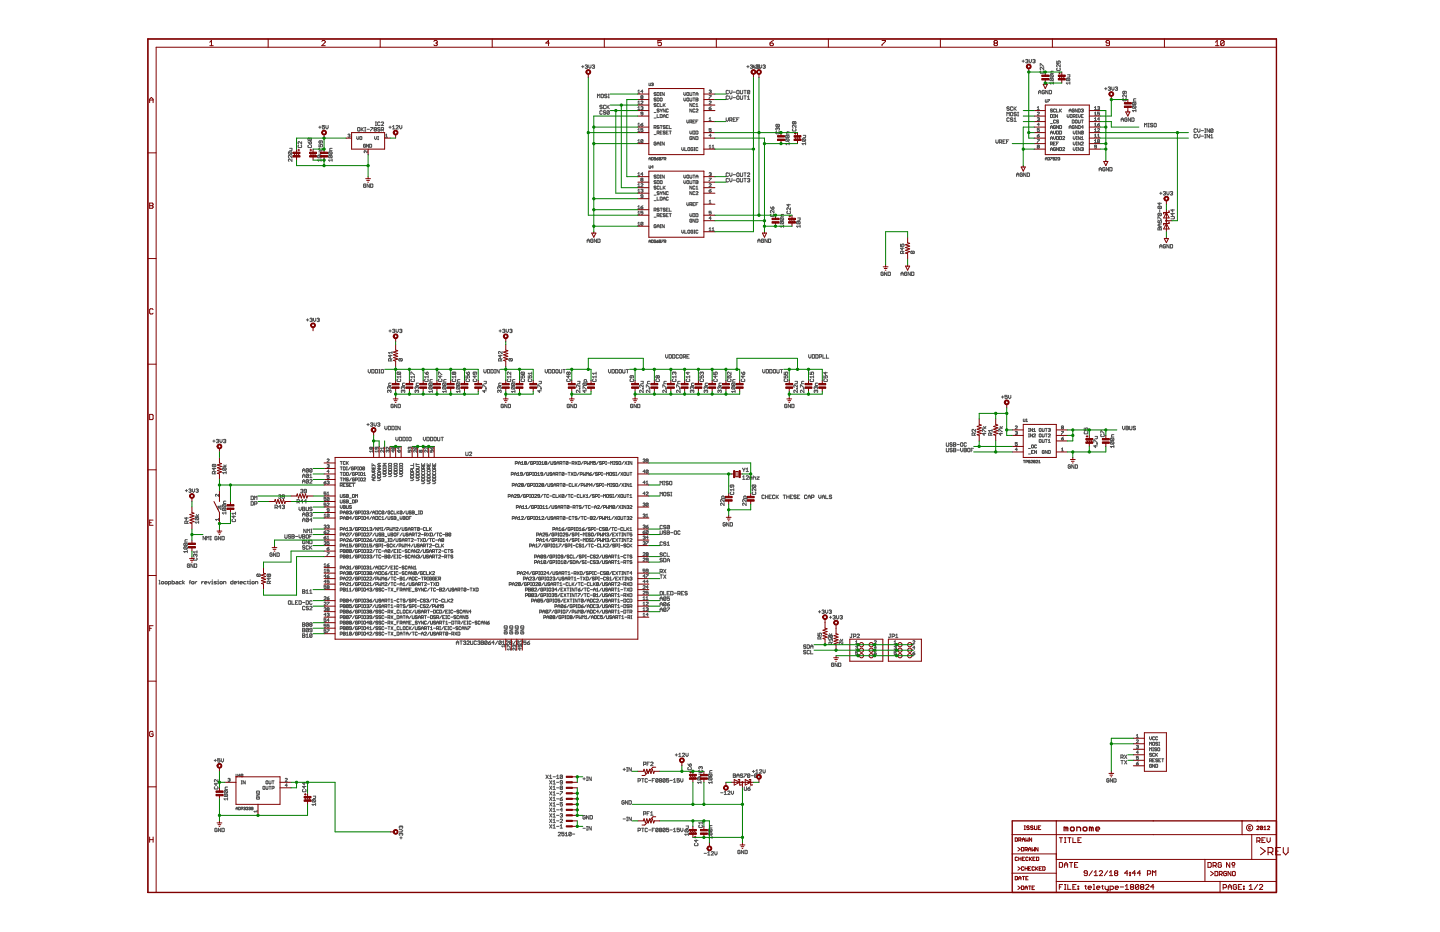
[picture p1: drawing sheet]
<svg xmlns="http://www.w3.org/2000/svg" width="432mm" height="279mm" viewBox="0 0 432 279" stroke-linecap="round" stroke-linejoin="round" font-family="sans-serif">
<g fill="none" stroke="#505050" stroke-width=".3">
<path d="M174.4 20h.7M174.8 19.6v.7M175.5 19.6l.5-.1 .2 .1-.2 .4M175.8 20h.2M176 20l.2 .2-.2 .3-.5-.2M176.6 19.5v.7l.3 .3 .3-.3v-.7M177.6 19.6l.5-.1 .2 .1-.2 .4M177.9 20h.2M178.1 20l.2 .2-.2 .3-.5-.2M223.9 20h.7M224.3 19.6v.7M225 19.6l.5-.1 .2 .1-.2 .4"/>
<path d="M225.3 20h.2M225.5 20l.2 .2-.2 .3-.5-.2M225.6 20h.7M225.9 19.6v.7M226.1 19.5v.7l.3 .3 .4-.3v-.7M226.7 19.6l.5-.1 .1 .1-.1 .4M227 20h.2M227.1 19.6l.5-.1 .2 .1-.2 .4M227.2 20l.1 .2-.1 .3-.5-.2M227.5 20h.1M227.6 20l.2 .2-.2 .3-.5-.2M227.7 19.5v.7l.3 .3 .4-.3v-.7"/>
<path d="M228.8 19.6l.5-.1 .2 .1-.2 .4M229.1 20h.2M229.3 20l.2 .2-.2 .3-.5-.2M306.5 18.3h.7M306.8 18v.7M307.6 18l.5-.2 .1 .2-.1 .3M307.9 18.3h.2M308.1 18.3l.1 .2-.1 .3-.5-.1M308.6 17.8v.7l.3 .3 .4-.3v-.7M309.7 18l.5-.2 .2 .2-.2 .3M310 18.3h.2M310.2 18.3l.2 .2-.2 .3-.5-.1"/>
<path d="M311.9 19.8v-.7l1.1 .7M316.9 18.3v.7h.5l-.2-.5 .6-.2 .1 .2-.1 .5M317.9 19.3v.8l-.9-.8-.1 .2 .1 .6M95.6 38.1h.7M95.9 37.8v.7M97.3 37.6h-.7v.5l.4-.1 .3 .1-.1 .6-.6-.2M97.7 37.6v.7l.4 .4 .3-.4v-.7M107.2 38.4l.2-.2 .5 .2-.1 .9-.6-.2zM108.3 38.2v1.1M108.5 38.8l.5 .5M109 38.2l-.7 .7M109.3 38.2h.4"/>
<path d="M109.3 39.3h.4M109.5 38.2v1.1M110.1 38.8h.7M111.1 38.2h.7l-.7 1.1M112.4 38.8l-.2-.2 .2-.4 .5 .2-.2 .4M112.4 38.8l-.2 .1 .2 .4 .5-.2-.2-.3M112.4 38.8h.3M112.5 37.6h.4M112.5 36.6h.4M112.7 36.6v1M114 38.4l-.2-.2-.6 .2 .2 .4 .6 .1-.2 .4-.6-.2M114 36.7l-.2-.1-.6 .1v.8l.2 .1 .6-.1"/>
<path d="M114.3 38.9h.6l.1-.5-.7-.2v1.1M114.3 36.7l.2-.1 .5 .1-.7 .9h.7M114.7 38.9l.3 .4M116.6 38.1h.7M117 37.8v.7M117.7 38.7h.7M117.7 38l.3-.4v1.1M118.8 37.8l.1-.2 .5 .2-.6 .9h.6M119.8 37.6v.7l.4 .4 .3-.4v-.7M179.2 29.3v-1.1l.3 .4 .4-.4v1.1M180.2 28.4l.2-.2 .5 .2-.1 .9-.6-.2zM180.6 31.7l-.2-.2-.5 .2 .1 .4 .6 .1-.2 .4-.5-.2"/>
<path d="M180.6 33.4l-.2-.2-.5 .2v.7l.1 .1 .6-.1M181.6 33.4l-.1-.2-.6 .2 .2 .3 .5 .2-.1 .3-.6-.1M181.6 31.7l-.1-.2-.6 .2v.7l.2 .2 .5-.2M182 28.4l-.2-.2-.5 .2 .2 .4 .5 .1-.2 .4-.5-.2M182 31.5v1.1M182.2 32.1l.5 .5M182.4 28.2h.3M182.4 29.3h.3M182.5 28.2v1.1M182.7 33.4l-.2-.2-.5 .2v.7M182.7 31.5l-.7 .7M182.7 33.4v.7l-.2 .1-.5-.1"/>
<path d="M182.7 33.4l-.7 .7M191.3 39.5h.6M191.3 27.9h.6M191.3 31.2h.6M191.3 32.9h.6M191.3 27.3l.3-.3v.9M191.3 30.6l.3-.3v.9M191.3 32.3l.3-.3v.9M191.3 37.2l.3-.3v.9M191.3 38.9l.3-.3v.9M191.3 37.8h.6M192.2 30.5h.6l-.6 .7h.6"/>
<path d="M192.2 32.1l.4-.1v.4M192.2 37.4h.4l.2 .3-.5 .1zM192.3 29.1l-.1-.1 .1-.3 .5 .1-.2 .3M192.3 29.1l-.1 .2 .1 .3 .5-.2-.2-.3M192.3 29.1h.3M192.5 32.4h.1M192.6 32.4v.5l-.4-.2M192.8 34.1l-.6-.2 .1-.3 .5 .2v.6h-.6M192.8 38.6h-.6v.4h.6l-.2 .5-.4-.2M192.8 27.5h-.6l.4-.5v.9M192.8 36.9l-.6 .5M194.6 24.9l.1 .8 .4-.2v-.6"/>
<path d="M195.4 25l.3-.1v.4M195.6 25.3h.1M195.7 25.3v.4l-.3-.2M196.1 38.2h.5l.1-.4-.6-.2v.9M196.1 35.4h.6M196.1 33.7h.6M196.4 38.2l.3 .3M196.7 31.2l-.4-.2-.2 .3 .5 .2 .1 .3h-.6M196.7 27.9l-.4-.2-.2 .3 .5 .2 .1 .3h-.6M196.7 29.5l-.4-.1-.2 .3 .5 .1 .1 .3h-.6M197 39.9h.5l.2-.5-.7-.1v.9M197 27.7l.7 .2-.2 .7h-.5z"/>
<path d="M197 29.4l.7 .1-.2 .8h-.5zM197 34.3v.9h.7M197.3 39.9l.4 .3M197.7 32.8l-.5-.1-.2 .3 .5 .1 .2 .3h-.7M197.7 37.8l-.5-.2-.2 .4 .5 .1 .2 .3h-.7M197.7 31.2h-.7v.6h.7M198 29.5h.6l-.2 .8-.4-.2zM198 37.6h.6M198 28.6h.3M198 27.7h.3M198 31v.9h.6M198 32.7l.3 .4"/>
<path d="M198 34.3l.6 .2-.2 .7h-.4zM198 39.8h.3M198.1 27.7v.9M198.3 33.1v.5M198.3 37.6v.9M198.6 39.3h-.6v.9h.6M198.6 32.7l-.3 .4M198.9 35.2v-.6l.3-.3 .3 .3v.6M198.9 31v.9M198.9 34.8h.6M199 31.5l.5 .4M199.2 27.7v.9l-.6-.9v.9"/>
<path d="M199.5 37.8l-.5-.2-.1 .4 .4 .1 .2 .3h-.6M199.5 32.7v.9l-.6-.9v.9M199.5 39.4h-.6l.1 .4 .5 .1-.2 .3-.4-.2M199.5 31l-.6 .6M199.8 39.8h.3M199.8 38.1h.3M200.4 32.8h-.6v.6h.6M200.4 34.5h-.6v.6h.6M200.4 37.6h-.6v.9h.6M200.4 39.3h-.6v.9h.6M200.7 39.3h.6M200.7 37.6v.9h.6"/>
<path d="M201 39.3v.9M205 27.7v.6l.3 .3 .4-.3v-.6M205 29.4v.6l.3 .3 .4-.3v-.6M206 36v.6l.2 .3 .4-.3v-.6M206.1 27.7l.5 .2-.2 .7-.4-.1zM206.1 29.4l.5 .1-.2 .8-.4-.2zM206.9 27.7l.1 .9 .5-.1v-.8M206.9 29.4l.1 .9 .5-.2v-.7M206.9 36.6h.4l.2-.5-.6-.1v.9M206.9 39.3v.6l.3 .3 .3-.3v-.6M207.2 36.6l.3 .3M207.5 31v.9l-.6-.9v.9"/>
<path d="M207.5 32.7v.9l-.6-.9v.9M207.8 39.3l.6 .1-.2 .8h-.4zM207.8 36.4h.3M207.8 29.4h.6M207.8 27.7h.6M208.1 27.7v.9M208.1 29.4v.9M208.4 31.2h-.6v.6h.6M208.4 36h-.6v.9h.6M208.4 32.8h-.6l.1 .8 .5-.2M208.7 39.3l.6 .1-.2 .8h-.4zM208.7 29.4l.6 .1-.2 .8h-.4z"/>
<path d="M208.7 31.3l.3-.3v.9M208.7 32.8h.6l-.6 .8h.6M208.7 28.6v-.6l.3-.3 .3 .3v.6M208.7 36.4h.3M208.7 29.8h.4M208.7 28.2h.6M208.7 31.9h.6M209.3 36h-.6v.9M212.6 28.7h.7l-.7 .9M212.6 30.5h.7l-.7 .7h.7M212.6 35.6l.3-.3v.9M212.6 36.2h.7"/>
<path d="M212.6 27.2l.5-.2 .2 .2-.2 .3M212.6 32.4h.5l.2 .3-.5 .2zM212.9 27.5h.2M213.1 27.5l.2 .1-.2 .3-.5-.1M213.3 38.6h-.7v.4h.7l-.2 .5-.5-.2M213.3 32l-.7 .4M217.7 35.3v.7l.4 .4 .3-.4v-.7M218.4 27.3l-.1-.2-.6 .2 .2 .8 .5-.1M218.4 28.9l-.1-.2-.6 .2 .2 .9 .5-.2M218.8 27.1v.7l.3 .3 .4-.3v-.7M218.8 28.7v.7l.3 .4 .4-.4v-.7M218.8 36l.7-.1-.2-.6h-.5v1.1"/>
<path d="M219.1 36l.4 .4M219.9 27.6h.7M219.9 35.9h.3M219.9 29.3h.7M220.6 35.3h-.7v1.1h.7M220.9 27.3l.2-.2 .5 .2-.2 .8-.5-.1zM220.9 35.9h.4M220.9 28.9l.2-.2 .5 .2-.2 .9-.5-.2zM221.6 35.3h-.7v1.1M222 27.1l.2 1 .5-.1v-.9M222 28.7l.2 1.1 .5-.2v-.9M223.1 27.1h.7"/>
<path d="M223.1 28.7h.7M223.4 27.1v1M223.4 28.7v1.1M224.1 29.1l.4-.4v1.1M224.1 29.8h.7M224.8 27.3l-.2-.2-.5 .2v.7M224.8 27.3l-.2 .8-.5-.1M224.8 27.3l-.7 .7M232.9 37.3l-.2 .5 .9 .2M232.9 39.4l-.2 .2 .2 .5h.7l.1-.2-.1-.5M232.9 37.3h.7l.1 .1-.1 .6M232.9 37.3l.7 .7"/>
<path d="M233.2 38.5l-.2-.2-.3 .2 .2 .6M233.2 38.5l.2-.2 .3 .2-.1 .6M233.2 38.5v.2M236.6 39.5l-.7 .2v.5h.7M237.8 38.6l-.2 .2 .2 .5h.7l.2-.2-.2-.5M238.1 36.6l-.1-.2-.4 .2 .2 .5 .3-.1M238.1 36.6l.2-.2 .4 .2-.2 .5-.4-.1M238.1 36.6v.4M238.7 37.5v.7l-.9-.7-.2 .2 .2 .5M301.9 34.7v-1l.4 .3 .3-.3v1M302.6 35.5l-.1-.2-.6 .2v.7l.2 .2 .5-.2M302.6 32.2l-.5-.2-.2 .4 .6 .2 .1 .3-.1 .2-.6-.2"/>
<path d="M303 33.9l.2-.2 .5 .2-.2 .8-.5-.1zM303.7 35.5l-.5-.2-.2 .4 .5 .2 .2 .3-.2 .2-.5-.2M303.7 32.2l-.2-.2-.5 .2v.7l.2 .2 .5-.2M304.1 36.4h.7M304.1 35.7l.3-.4v1.1M304.1 32v1.1M304.2 32.6l.6 .5M304.8 33.9l-.6-.2-.1 .3 .5 .2 .2 .4-.2 .1-.5-.1M304.8 32l-.7 .7M305.1 33.7h.4M305.1 34.7h.4M305.3 33.7v1"/>
<path d="M311 32.3l.3-.3v.9M311 35.4l.5-.1 .2 .1-.2 .3M311 33.8h.7l-.7 .7h.7M311 32.9h.7M311.3 35.7h.2M311.4 28.1v-.7l.4-.3 .3 .3v.7M311.4 27.6h.7M311.5 35.7l.2 .2-.2 .3-.5-.2M311.7 38.6h-.7v.4h.7l-.2 .5-.5-.2M311.7 37.4h-.7l.5-.5v.9M312.1 21.3l-.2 .1 .2 .5h.7l.2-.1-.2-.5M313 20.2v.7l-.7-.7-.4 .2 .2 .5"/>
<path d="M313.2 27.3l-.2-.2-.5 .2v.7l.5 .1 .2-.5h-.4M313.5 29.9l.1 .7 .4-.1v-.6M314.2 29.9h.5l-.5 .7M314.2 27.1v1l-.6-1v1M314.6 27.1l.7 .2-.2 .8h-.5zM315 22.4l-.2 .5 .9 .2M315 22.4h.7l.1 .2-.1 .5M315 23.5h.7l.1 .2-.1 .5M315 23.5l-.2 .5 .9 .2M315 23.5l.7 .7M315 22.4l.7 .7M315 34.3l.6 .2-.2 .7h-.4z"/>
<path d="M315 38.5v-.5l.3-.4 .3 .4v.5M315 39.8h.6M315 38.1h.6M315 37h.6M315.6 32.8h-.6l.2 .3 .4 .2-.2 .3-.4-.2M315.8 24.9h-1l.4 .4M315.8 24.6v.7M315.8 21.4l-.6 .1v.6h.6M315.9 39.3v.6l.3 .3 .3-.3v-.6M315.9 35.2h.3M315.9 34.3h.3M316.1 34.3v.9"/>
<path d="M316.5 36.1h-.6v.6h.6M316.5 37.8h-.6l.2 .7 .4-.1v-.3h-.3M316.5 32.8h-.6v.6h.6M316.8 39.3l.6 .1-.1 .8h-.5zM316.8 32.7v.9h.6M317 20.4l-.1 .2 .1 .5h.8l.1-.1-.1-.6M317.1 34.3v.9l-.6-.9v.9M317.4 36.1h-.6l.2 .3 .4 .2-.1 .3-.5-.2M317.4 37.6v.9l-.6-.9v.9M317.7 39.3l.6 .1-.1 .8h-.5zM317.7 37.6l.6 .2-.1 .7h-.5zM317.7 32.7v.9"/>
<path d="M317.9 33.1l.4 .5M318.3 32.7l-.6 .6M319.9 23.5l-.2 .5 .9 .2M319.9 23.5h.7l.2 .2-.2 .5M319.9 23.5l.7 .7M320 34.3v.6l.3 .3 .3-.3v-.6M320.1 22.4h.7l-.2 .7h-.5M320.6 33.6v-.6l.3-.3 .3 .3v.6M320.6 33.1h.6M320.6 38.1h.6M320.6 38.5v-.5l.3-.4 .3 .4v.5M320.8 24.9h-1.1l.4 .4"/>
<path d="M320.8 24.6v.7M320.9 34.3l.6 .2-.1 .7h-.5zM321.5 36l.6 .1-.1 .8h-.5zM321.8 34.9h.5l.1-.4-.6-.2v.9M321.8 39.3v.6l.3 .3 .3-.3v-.6M322.1 32.8h-.6v.6l.5 .2 .1-.5h-.3M322.1 37.8h-.6v.6l.5 .1 .1-.4h-.3M322.1 34.9l.3 .3M322.6 36l.4 .1-.1 .8-.5-.2zM322.7 39.3h.3M322.7 35.2h.3M322.7 34.3h.3"/>
<path d="M322.9 34.3v.9M322.9 39.3v.9M323 32.7v.9l-.6-.9v.9M323 37.6v.9l-.6-.9v.9M323.3 36l.2 .9 .4-.2v-.7M323.3 32.7l.6 .1-.1 .8h-.5zM323.3 37.6l.6 .2-.1 .7h-.5zM323.3 34.3v.6l.3 .3 .3-.3v-.6M323.9 39.3v.9l-.6-.9v.9M324.3 32.8l.4-.1v.4M324.3 36h.5M324.3 34.8h.2"/>
<path d="M324.5 33.1h.2M324.5 36v.9M324.7 33.1v.5l-.4-.2M324.8 39.4v.6h-.5M324.8 39.4h-.5v.6M324.8 34.3h-.5v.9h.5M324.8 38.1h-.5l.4-.5v.9M324.8 39.4l-.5 .6M328.2 32.3l.3-.3v.9M328.2 33.9l.3-.3v.9M328.2 35.6l.3-.3v.9M328.2 37.2l.3-.3v.9"/>
<path d="M328.2 38.9l.3-.3v.9M328.2 39.5h.6M328.2 36.2h.6M328.2 32.9h.6M328.2 34.5h.6M328.2 37.8h.6M329.1 32.1l.5-.1v.4M329.1 38.7h.6l-.6 .8h.6M329.1 37.4h.5l.1 .3-.4 .1zM329.4 32.4h.2M329.6 32.4v.5l-.5-.2M329.7 33.6h-.6v.5h.6l-.1 .4-.5-.1"/>
<path d="M329.7 35.7h-.6l.5-.4v.9M329.7 36.9l-.6 .5M331.2 26.6h.7M331.6 26.2v.7M332.3 26.2l.5-.1 .2 .1-.2 .4M332.7 26.6h.1M332.8 26.6l.2 .2-.2 .3-.5-.2M333.4 26.1v.7l.3 .3 .4-.3v-.7M334.4 26.2l.5-.1 .2 .1-.2 .4M334.8 26.6h.1M334.9 26.6l.2 .2-.2 .3-.5-.2M336.2 36.4v-.7l.3-.4 .4 .4v.7"/>
<path d="M336.2 35.9h.7M336.8 29.5l-.1 .2 .1 .5h.8l.1-.2-.1-.5M337.2 27.4v.5l-.2 .2-.3-.2 .1-.5h.8l.1 .1-.1 .6M337.7 28.4v.7l-.9-.7-.1 .2 .1 .5M337.9 35.5l-.1-.2-.5 .2v.7l.5 .2 .1-.5h-.3M339 35.3v1.1l-.7-1.1v1.1M339.4 35.3l.7 .2-.2 .9h-.5zM339.7 30.7l.9 .1-.2 .6M339.7 31.7h.7l.2 .2-.2 .5M339.7 31.7l-.1 .6 .8 .1M339.7 30.7l-.1 .5 .8 .2M339.7 31.7l.7 .7"/>
<path d="M339.7 30.7l.7 .7M340.6 29.6l-.7 .2v.5h.7M340.6 33.1h-1l.3 .4M340.6 32.8v.7M343.2 38v-1l.4 .3 .3-.3v1M344.3 38h.3M344.3 37h.3M344.4 37v1M345.7 37.2l-.6-.2-.1 .3 .5 .2 .2 .4-.2 .1-.5-.1M346.2 37l.5 .2-.1 .8-.6-.1zM358.8 38.8l-.2-.2-.5 .2v.7l.1 .2 .6-.2M359.1 38.6v.7l.4 .4 .3-.4v-.7"/>
<path d="M360.2 39.2h.7M361.3 38.6h.3M361.3 39.7h.3M361.4 38.6v1.1M362.7 38.6v1.1l-.8-1.1v1.1M363.7 38.8l-.5-.2-.2 .9M363.7 38.8l-.1 .9-.6-.2M363.7 38.8l-.7 .7M86.7 45.5l-.2 .2 .2 .5h.7M86.7 45.5h.7l.1 .2-.1 .5M86.7 45.5l.7 .7M86.8 44.5h.7v.5l-.7 .2"/>
<path d="M87.5 47.7v.7l-.8-.7-.2 .1 .2 .6M87.5 46.6v.7l-.8-.7-.2 .2 .2 .5M89.6 43.5l-.2 .2 .2 .5 .8-.1-.1-.6M90.4 42.5v.7l-.7-.7-.3 .2 .2 .5M92.4 42.5l.5 .7M92.5 41.4h.7l.2 .2-.2 .5M92.5 43.5l-.1 .2 .1 .5h.7l.2-.1-.2-.6M92.5 41.4l-.1 .2 .1 .5h.7M92.5 41.4l.7 .7M93 42.5l.4 .2-.2 .5h-.3zM95.4 46.6l-.2 .5 .9 .2M95.4 46.6h.7l.2 .2-.2 .5"/>
<path d="M95.4 46.6l.7 .7M95.6 45.5h.7l-.2 .7h-.5M95.7 43.3v.7h.5l-.2-.4 .2-.3 .5 .2-.2 .5M95.8 44.4l-.1 .1 .1 .6h.7l.2-.2-.2-.5M96.2 42.2v.6l-.2 .1-.3-.1 .1-.6h.7l.2 .2-.2 .5M96.3 48h-1.1l.4 .4M96.3 47.7v.7M98.7 45.5h.7l.2 .2-.2 .5M98.7 46.6h.7l.2 .2-.2 .5M98.7 46.6l-.2 .5 .9 .2M98.7 45.5l-.2 .6 .9 .1M98.7 46.6l.7 .7"/>
<path d="M98.7 45.5l.7 .7M99.6 48h-1.1l.4 .4M99.6 47.7v.7M99.6 44.5l-.7 .1v.6h.7M104.3 40.4l.5-.2v.5M104.6 40.7h.2M104.8 40.7v.4l-.5-.1M107 40.9v.7l.3 .2 .3-.2v-.7M108.1 40.9l.4 .2-.1 .7-.5-.1zM109.6 43.4l-.1-.2-.5 .2 .2 .8 .4-.2v-.3h-.3M109.7 55.3l-.2-.1-.5 .1 .2 .9 .5-.2v-.3h-.4M110.1 45.2v.6l-.6-.6-.3 .1 .1 .5"/>
<path d="M110.5 43.2v1l-.6-1v1M110.7 55.2v1l-.6-1v1M110.8 43.2l.6 .2-.1 .8h-.5zM111.1 55.2l.7 .1-.2 .9h-.5zM112.3 40.9v.7l.3 .2 .3-.2v-.7M113.2 40.9h.3M113.2 41.8h.3M113.4 40.9v.9M115.6 41.1h.6M115.6 40.5l.3-.3v.9M191.3 42.2l.3-.3v.9M191.3 52.1l.3-.3v.9"/>
<path d="M191.3 55.4l.3-.3v.9M191.3 57l.3-.3v.9M191.3 42.8h.6M191.3 52.7h.6M191.3 56h.6M191.3 57.6h.6M192.2 55.2h.6l-.6 .8h.6M192.2 56.9l.4-.2v.5M192.3 53.9l-.1-.2 .1-.3 .5 .2-.2 .3M192.3 53.9l-.1 .1 .1 .3 .5-.1-.2-.3M192.3 53.9h.3M192.5 57.2h.1"/>
<path d="M192.6 57.2v.4l-.4-.1M192.8 42l-.6 .6M192.8 42h-.6v.6M192.8 42v.6h-.6M192.8 58.8l-.6-.1 .1-.3 .5 .1v.6h-.6M192.8 52.2h-.6l.4-.4v.9M194.6 48v-.5l.3-.3 .2 .3v.5M194.6 49.7l.1 .7 .4-.1v-.6M194.6 47.6h.5M195.4 47.2l.5 .1-.2 .7h-.3zM195.9 50.1h-.5l.3-.4v.7M196.1 58.5h.6"/>
<path d="M196.1 40.3h.6M196.6 47.2h-.5v.4h.5l-.1 .4-.4-.2M196.7 42.7h-.6v.6l.5 .2 .1-.4h-.3M196.7 52.6l-.4-.1-.2 .3 .6 .5h-.6M196.7 54.3l-.4-.2-.2 .3 .6 .5h-.6M196.7 55.9h-.6l.2 .4 .4 .1-.1 .3-.5-.1M196.9 47.6h.4l.1 .2-.4 .2zM197 52.5l.7 .1-.2 .8h-.5zM197 43.5v-.6l.3-.3 .4 .3v.6M197 54.1l.7 .2-.2 .8h-.5zM197 43.1h.7M197 59.1v.9h.7"/>
<path d="M197.4 47.2l-.5 .4M197.7 55.9h-.7v.7h.7M197.7 57.6l-.5-.2-.2 .3 .7 .5h-.7M197.8 47.6v-.4l.3 .1-.1 .3M197.8 47.6v.4l.3-.2-.1-.2M197.8 47.6h.2M198 54.3h.6l-.2 .8-.4-.2zM198 59.1l.6 .1-.2 .8h-.4zM198 55.8v.9h.6M198 57.4l.3 .5M198 42.6h.3M198 43.5h.3"/>
<path d="M198 52.5h.3M198 53.4h.3M198.1 42.6v.9M198.1 52.5v.9M198.3 57.9v.5M198.4 47.2h.5l-.5 .8M198.6 57.4l-.3 .5M198.9 55.8v.9M198.9 59.6h.6M199 56.3l.5 .4M199.2 47.7l.5-.1-.2-.4h-.3v.8M199.2 42.6v.9l-.6-.9v.9"/>
<path d="M199.2 52.5v.9l-.6-.9v.9M199.4 47.7l.3 .3M199.5 57.4v1l-.6-1v1M199.5 55.8l-.6 .6M200.4 57.6h-.6v.6h.6M200.4 59.2h-.6v.7h.6M204.4 44.2v.7l.3 .2 .3-.2v-.7M205 54.1v.7l.3 .3 .4-.3v-.7M205 52.5v.6l.3 .3 .4-.3v-.6M205.3 44.2v.9h.7M206.1 52.5l.5 .1-.2 .8-.4-.1zM206.1 54.1l.5 .2-.2 .8-.4-.2z"/>
<path d="M206.2 44.4h.7l-.2 .7-.5-.1zM206.9 52.5l.1 .9 .5-.1v-.8M206.9 54.1l.1 1 .5-.2v-.8M207.5 41.1h-.6v.6l.4 .1 .2-.4h-.3M207.5 55.8v.9l-.6-.9v.9M207.5 57.4v1l-.6-1v1M207.8 44.4h-.6l.1 .7 .5-.1v-.3h-.3M207.8 54.1h.6M207.8 52.5h.6M208.1 52.5v.9M208.1 54.1v1M208.1 45.1h.3"/>
<path d="M208.1 44.2h.3M208.2 44.2v.9M208.4 57.6h-.6l.1 .8 .5-.2M208.4 55.9h-.6v.7h.6M208.4 40.9v.9l-.6-.9v.9M208.7 53h.6M208.7 53.4v-.6l.3-.3 .3 .3v.6M208.7 57.6h.6l-.6 .8h.6M208.7 40.9l.6 .2-.2 .7h-.4zM208.7 54.1l.6 .2-.2 .8h-.4zM208.7 56.1l.3-.3v.9M208.7 54.6h.4"/>
<path d="M208.7 56.7h.6M209.3 44.4h-.6v.6h.6M212.6 51.9l.5-.1 .2 .1-.2 .3M212.6 53.4h.7l-.7 .9M212.6 44.4h.7M212.6 43.8l.3-.3v.9M212.6 55.2h.7l-.7 .8h.7M212.6 57.2h.5l.2 .3-.5 .1zM212.9 52.2h.2M213.1 52.2l.2 .2-.2 .3-.5-.2M213.3 56.7l-.7 .5M213.3 40.7h-.7l.5-.5v.9"/>
<path d="M213.6 44.4h.6M213.6 43.8l.2-.3v.9M218.4 52l-.1-.2-.6 .2 .2 .9 .5-.2M218.4 53.7l-.1-.2-.6 .2 .2 .8 .5-.1M218.8 51.8v.8l.3 .3 .4-.3v-.8M218.8 53.5v.7l.3 .3 .4-.3v-.7M219.9 52.4h.7M219.9 54h.7M220.9 52l.2-.2 .5 .2-.2 .9-.5-.2zM221.1 53.5l.5 .2-.2 .8-.5-.1zM222 51.8l.2 1.1 .5-.2v-.9M222 53.5l.2 1 .5-.1v-.9"/>
<path d="M223.1 51.8h.7M223.1 53.5h.7M223.4 51.8v1.1M223.4 53.5v1M224.1 52l.2-.2 .5 .2-.7 .9h.7M224.1 53.7l.5-.2 .2 .2-.2 .3M224.5 54h.1M224.6 54l.2 .2-.2 .3-.5-.1M235.7 40.6l.9 .1-.2 .6M235.7 41.6l.9 .2-.2 .6M235.7 41.6l-.1 .2 .1 .6h.7M235.7 40.6l-.1 .1 .1 .6h.7"/>
<path d="M235.7 41.6l.7 .8M235.7 40.6l.7 .7M236.6 42.7v.7M236.6 43.1h-1l.3 .3M240.7 41.6l-.2 .2 .2 .6h.7M240.7 41.6l.9 .2-.2 .6M240.7 41.6l.7 .8M240.9 40.6h.7v.5l-.7 .2M241.6 43.1h-1.1l.4 .3M241.6 42.7v.7M298.6 41.9v.8l.4 .3 .3-.3v-.8M299.7 42.7h.5l.2-.6-.7-.2v1.1"/>
<path d="M300 42.7l.4 .3M300.8 42.5h.3M301.5 41.9h-.7v1.1h.7M301.8 42.5h.4M302.5 41.9h-.7v1.1M304.8 52.9v-.7l.4-.3 .3 .3v.7M304.8 52.4h.7M306.6 52l-.2-.1-.5 .1v.7l.5 .2 .2-.5h-.4M307.6 51.9v1l-.6-1v1M308 51.9l.7 .1-.2 .9h-.5zM311 40.7h.5l.2 .3-.5 .1zM311 41.9h.7l-.7 .9"/>
<path d="M311.2 44v.4l.5-.1-.2-.3M311.2 44v-.5l.5 .2-.2 .3M311.2 44h.3M311.7 40.2l-.7 .5M313.5 47.6h.5M313.5 48v-.5l.2-.3 .3 .3v.5M314.2 47.2l.5 .1-.1 .7h-.4zM315 47.2h.5l-.5 .8M315 40.2v-.6l.3-.3 .3 .3v.6M315 41.8v-.5l.3-.4 .3 .4v.5M315 43.2l.6-.1-.2-.5h-.4v.9M315 45.1v-.5l.3-.4 .3 .4v.5"/>
<path d="M315 41.4h.6M315 44.7h.6M315.3 43.2l.3 .3M315.9 43.1h.3M315.9 40.9v.7l.3 .2 .3-.2v-.7M316.3 47.6l-.6-.1 .2-.3 .4 .1v.5h-.6M316.5 47.3h.5l-.5 .7h.5M316.5 44.4h-.6l.2 .7 .4-.1v-.3h-.3M316.5 42.6h-.6v.9h.6M316.8 43.1h.3M316.8 40.9l.6 .2-.1 .7h-.5zM317.3 47.3l.3-.1v.4"/>
<path d="M317.4 42.6h-.6v.9M317.4 44.2v.9l-.6-.9v.9M317.5 47.6h.1M317.6 47.6v.4l-.3-.2M317.7 40.9l.6 .2-.1 .7h-.5zM317.7 44.2l.6 .2-.1 .7h-.5zM318.6 44.4h.6l-.6 .7h.6M318.6 41.1h.6l-.6 .7h.6M321.8 40.9v.7l.3 .2 .3-.2v-.7M321.8 42.6v.6l.3 .3 .3-.3v-.6M321.8 44.2v.7l.3 .2 .3-.2v-.7M322.7 40.2h.3"/>
<path d="M322.7 40.9h.3M322.7 41.8h.3M322.7 42.6h.3M322.7 43.5h.3M322.7 45.1h.3M322.7 44.2h.3M322.9 40.9v.9M322.9 42.6v.9M322.9 44.2v.9M323.9 40.9v.9l-.6-.9v.9M323.9 42.6v.9l-.6-.9v.9M323.9 44.2v.9l-.6-.9v.9"/>
<path d="M324.3 42.7h.5l-.5 .8h.5M324.3 44.4l.4-.2v.5M324.3 41.8h.5M324.3 41.3l.2-.4v.9M324.5 44.7h.2M324.7 44.7v.4l-.4-.1M328.2 40.5l.3-.3v.9M328.2 42.2l.3-.3v.9M328.2 42.8h.6M328.2 41.1h.6M328.8 44l-.6-.2 .2-.3 .4 .2v.6h-.6M329.1 40.5l.3-.3v.9"/>
<path d="M329.1 41.1h.6M329.6 51.2v-.7l.3-.3 .4 .3v.7M329.6 50.7h.7M329.7 42h-.6v.6M329.7 42v.6h-.6M329.7 42l-.6 .6M331.3 50.4l-.1-.2-.5 .2v.7l.5 .1 .1-.5h-.3M332.4 50.2v1l-.7-1v1M332.8 50.2l.7 .2-.2 .8h-.5zM347.7 58h.7M348.1 57.6v.7M348.8 57.6l.5-.2 .2 .2-.2 .4"/>
<path d="M349.2 58h.1M349.3 58l.2 .1-.2 .4-.5-.2M349.9 57.4v.7l.3 .4 .4-.4v-.7M350.9 57.6l.6-.2 .1 .2-.1 .4M351.3 58h.2M351.5 58l.1 .1-.1 .4-.6-.2M358.8 40.5l-.2-.2-.5 .2v.7l.1 .1 .6-.1M359.1 40.3v.7l.4 .3 .3-.3v-.7M360.2 40.8h.7M361.3 41.3h.3M361.3 40.3h.3M361.4 40.3v1"/>
<path d="M362.7 40.3v1l-.8-1v1M363 41.3h.7M363 40.6l.4-.3v1M176.1 72.2h.6M176.1 72.7v-.7l.3-.3 .3 .3v.7M177.8 71.8l-.1-.1-.6 .1v.7l.6 .2 .1-.5h-.3M178.9 71.7v1l-.7-1v1M179.3 71.7l.6 .1-.1 .9h-.5zM191.3 62l.3-.3v.9M191.3 63.6l.3-.3v.9M191.3 66.9l.3-.3v.9M191.3 64.2h.6"/>
<path d="M191.3 67.5h.6M191.3 62.6h.6M192.2 62.1h.4l.2 .3-.5 .2zM192.8 66.8h-.6v.6M192.8 66.8v.6h-.6M192.8 63.3h-.6v.5h.6l-.2 .4-.4-.1M192.8 66.8l-.6 .6M192.8 61.7l-.6 .4M194.6 72.7v-.5l.3-.2 .2 .2v.5M194.6 72.3h.5M195.4 72l.5 .1-.2 .6h-.3zM196.1 63h.5l.1-.5-.6-.1v.9"/>
<path d="M196.1 60.2h.6M196.1 65.1h.6M196.4 63l.3 .3M196.6 72h-.5v.3h.5l-.1 .4-.4-.1M196.7 67.5h-.6v.6l.5 .2 .1-.5h-.3M196.9 72.3h.4l.1 .3-.4 .1zM197 64.7h.5l.2-.5-.7-.1v.9M197 68.3v-.7l.3-.2 .4 .2v.7M197 67.8h.7M197.3 64.7l.4 .3M197.4 72l-.5 .3M197.7 62.5l-.5-.1-.2 .3 .7 .5h-.7"/>
<path d="M197.8 72.3v-.3l.3 .1-.1 .2M197.8 72.3v.4l.3-.1-.1-.3M197.8 72.3h.2M198 67.4h.3M198 68.3h.3M198 64.5h.3M198 62.4h.6M198.1 67.4v.9M198.3 62.4v.9M198.4 72h.5l-.5 .7M198.6 64.1h-.6v.9h.6M198.9 60v-.6l.3-.3 .3 .3v.6"/>
<path d="M199.2 72.5l.5-.2-.2-.3h-.3v.7M199.2 67.4v.9l-.6-.9v.9M199.4 72.5l.3 .2M199.5 64.2l-.5-.1-.1 .2 .6 .5h-.6M199.5 62.5l-.5-.1-.1 .3 .6 .5h-.6M199.8 64.5h.3M199.8 62.9h.3M200.4 62.4h-.6v.9h.6M200.4 64.1h-.6v.9h.6M200.7 62.4v.9h.6M200.7 64.1h.6M201 64.1v.9"/>
<path d="M204.4 69v.6l.3 .3 .3-.3v-.6M205.3 69v.9h.7M206 60.7v.7l.2 .3 .4-.3v-.7M206.2 69.2h.7l-.2 .7-.5-.1zM206.9 61.4h.4l.2-.5-.6-.2v1M206.9 64.1v.6l.3 .3 .3-.3v-.6M207.2 61.4l.3 .3M207.5 65.8h-.6v.7l.4 .1 .2-.4h-.3M207.8 69.2h-.6l.1 .7 .5-.1v-.4h-.3M207.8 64.1l.6 .1-.2 .8h-.4zM207.8 61.2h.3M208.1 69.9h.3"/>
<path d="M208.1 69h.3M208.2 69v.9M208.4 60.7h-.6v1h.6M208.4 65.7v.9l-.6-.9v.9M208.7 64.1l.6 .1-.2 .8h-.4zM208.7 65.7l.6 .1-.2 .8h-.4zM208.7 61.2h.3M209.3 60.7h-.6v1M209.3 69.2h-.6v.6h.6M212.6 60.3l.3-.3v.9M212.6 60.9h.7M212.6 68.6l.3-.3v.9"/>
<path d="M212.6 69.2h.7M213.3 63.3h-.7v.5h.7l-.2 .4-.5-.1M213.3 65.4h-.7l.5-.4v.9M213.6 68.6l.2-.3v.9M213.6 69.2h.6M227.2 72.2h.7M227.2 72.7v-.7l.4-.3 .3 .3v.7M229 71.8l-.2-.1-.5 .1 .2 .9 .5-.2v-.3h-.4M230.1 71.7v1l-.7-1v1M230.4 71.7l.7 .1-.2 .9h-.5zM231 62l.5 .7M231.2 64.2l-.2 .1 .2 .6h.7l.2-.2-.2-.5"/>
<path d="M231.5 62.2l.4-.2 .2 .6-.6 .1zM232.1 63.1v.7l-.7-.7-.4 .2 .2 .5M234.1 65.3l.9 .2-.2 .5M234.1 66.4l.9 .2-.2 .5M234.1 66.4l-.2 .2 .2 .5h.7M234.1 65.3l-.2 .2 .2 .5h.7M234.1 66.4l.7 .7M234.1 65.3l.7 .7M235 67.8h-1.1l.4 .4M235 67.5v.7M235 64.3l-.7 .2v.5h.7M236.2 63.3l-.2 .2 .2 .6h.7l.1-.2-.1-.6"/>
<path d="M236.5 61.2v.7l-.5-.5h1M237 62.3v.7l-.7-.7-.3 .1 .2 .6M239 66.4l-.1 .2 .1 .5h.7M239 66.4l.9 .2-.2 .5M239 66.4l.7 .7M239.2 65.3h.7v.6l-.7 .1M239.9 67.8h-1l.3 .4M239.9 67.5v.7M270 73.2v.7h.6l-.2-.5 .5-.2 .2 .2-.2 .5M270.6 74.3v.7l-.6-.6h1.1M270.7 76l-.1-.7-.6 .2v.5h1.1M271.1 75.3l-.4 .3"/>
<path d="M273.3 75.3l-.2 .5 .9 .2M273.3 75.3h.7l.2 .2-.2 .5M273.3 75.3l.7 .7M347.2 65.7v-.7l1.1 .7M347.2 68.4l.9-.2 .2 .7h-1.1zM347.4 61.8l-.2 .6 .9 .1M347.4 63.9l-.2 .6 .9 .2M347.4 66.1l-.2 .5 .4 .2 .1-.5 .4-.2 .2 .2-.2 .5M347.4 61.8l.9 .2-.2 .5M347.4 63.9h.7l.2 .2-.2 .6M347.4 63.9l.7 .8M347.4 61.8l.7 .7"/>
<path d="M347.7 60.8v.7l-.5-.6h1.1M347.7 62.9v.7M347.7 67.1v.8M347.7 68.4v.5M347.7 74.3v-.6l.4-.4 .3 .4v.6M347.7 73.8h.7M348.3 67.1h-.7l-.4 .4 .4 .4h.7M349.5 73.5l-.2-.2-.5 .2v.7l.5 .1 .2-.5h-.3M350.6 73.3v1l-.7-1v1M350.9 73.3l.7 .2-.1 .8h-.6zM351.1 64.9l1.1 .2-.2 .5h-.9M351.6 63.8v.8l-.5-.6h1.1"/>
<path d="M351.6 62.8v.7l-.5-.6h1.1M91.9 95.9h.7M92.2 95.6v.6M92.9 95.6l.6-.2 .1 .2-.1 .3M93.3 95.9h.2M93.5 95.9l.1 .2-.1 .3-.6-.2M94 95.4v.7l.3 .3 .4-.3v-.7M95.1 95.6l.5-.2 .1 .2-.1 .3M95.4 95.9h.2M95.6 95.9l.1 .2-.1 .3-.5-.2M116.6 99.2h.7M117 98.9v.6"/>
<path d="M117.7 98.9l.5-.2 .2 .2-.2 .3M118 99.2h.2M118.2 99.2l.2 .2-.2 .3-.5-.2M118.8 98.7v.7l.3 .3 .3-.3v-.7M119.8 98.9l.5-.2 .2 .2-.2 .3M120.2 99.2h.1M120.3 99.2l.2 .2-.2 .3-.5-.2M149.6 99.2h.7M150 98.9v.6M150.7 98.9l.5-.2 .2 .2-.2 .3M151.1 99.2h.1M151.2 99.2l.2 .2-.2 .3-.5-.2"/>
<path d="M151.8 98.7v.7l.3 .3 .4-.3v-.7M152.8 98.9l.6-.2 .1 .2-.1 .3M153.2 99.2h.2M153.4 99.2l.1 .2-.1 .3-.6-.2M264.9 81.7l-.2-.1-.5 .1 .2 .9 .5-.2v-.3h-.4M265.9 81.6v1l-.7-1v1M266.3 81.6l.7 .1-.2 .9h-.5zM270.2 82.6v-.7l.3-.3 .3 .3v.7M270.2 82.1h.6M271.9 81.7l-.2-.1-.5 .1v.7l.5 .2 .2-.5h-.3M273 81.6v1l-.7-1v1M273.3 81.6l.7 .1-.1 .9h-.6z"/>
<path d="M110.4 110.8v.7l.4 .3 .3-.3v-.7M111.5 110.8l.7 .2-.2 .8h-.5zM112.5 110.8l.7 .2-.1 .8h-.6zM113.6 111.8h.4M113.6 110.8h.4M113.8 110.8v1M114.5 110.8l.5 .2-.1 .8-.6-.1zM116.7 117.2l-.1-.2-.4 .2 .2 .5M116.7 116.1l-.1-.2-.4 .2 .2 .5M116.7 117.2l.2-.2 .4 .2-.2 .5M116.7 116.1v.2M116.7 117.2v.1"/>
<path d="M116.7 116.1l.2-.2 .4 .2-.2 .5M117 106.4v.7l-.5-.5h1.1M117.2 108.2l-.2-.7-.5 .2v.5h1.1M117.3 114.9l-.7 .1v.6h.7M117.6 105.4v.7M117.6 105.7h-1.1l.3 .4M117.6 107.5l-.4 .3M119.3 111.5h.7l.1 .2-.1 .6M119.3 111.5l-.2 .6 .9 .2M119.3 113.7l-.2 .2 .2 .5h.7l.1-.2-.1-.5M119.3 111.5l.7 .8M119.8 107.5l-.2 .5 .9 .2"/>
<path d="M119.8 107.5l.8 .2-.1 .5M119.8 107.5l.7 .7M120.1 113h-1l.3 .3M120.1 112.6v.7M120.9 117.2l-.2-.2-.4 .2 .2 .5M120.9 117.2l.1-.2 .4 .2-.2 .5M120.9 116.1l-.2-.2-.4 .2 .2 .5M120.9 116.1l.1-.2 .4 .2-.2 .5M120.9 116.1v.2M120.9 117.2v.1M121.4 114.9l-.7 .1v.6h.7M123.2 112.3v-.8l1.1 .8"/>
<path d="M123.4 113.7l-.2 .2 .2 .5h.7l.2-.2-.2-.5M124.3 113h-1.1l.4 .3M124.3 112.6v.7M125 117.2l-.2-.2-.3 .2 .1 .5M125 117.2l.2-.2 .3 .2-.2 .5M125 116.1l-.2-.2-.3 .2 .1 .5M125 116.1l.2-.2 .3 .2-.2 .5M125 116.1v.2M125 117.2v.1M125.5 114.9l-.7 .1v.6h.7M127.3 111.5l.6 .8M127.5 113.7l-.2 .2 .2 .5h.7l.2-.2-.2-.5"/>
<path d="M128.1 111.5l.3 .2v.4l-.5 .2zM128.4 113h-1.1l.4 .3M128.4 112.6v.7M128.8 115.9h.7l.1 .2-.1 .5M128.8 114.9l-.2 .1 .2 .6h.7M128.8 114.9h.7l.1 .1-.1 .6M128.8 115.9l-.2 .2 .2 .5h.7M128.8 115.9l.7 .7M128.8 114.9l.7 .7M129.6 117.3h-1l.3 .4M129.6 117v.7M129.6 113.8l-.7 .2v.5h.7"/>
<path d="M131.5 112.3v-.8l1 .8M131.7 113.7l-.2 .2 .2 .5h.7l.1-.2-.1-.5M132 112.6v.7l-.5-.5h1M132.9 115.9h.7l.2 .2-.2 .5M132.9 114.9l-.2 .1 .2 .6h.7M132.9 114.9h.7l.2 .1-.2 .6M132.9 115.9l-.2 .2 .2 .5h.7M132.9 115.9l.7 .7M132.9 114.9l.7 .7M133.8 117.3h-1.1l.4 .4M133.8 113.8l-.7 .2v.5h.7M133.8 117v.7"/>
<path d="M135.8 113.7l-.2 .2 .2 .5h.7l.2-.2-.2-.5M136.1 111.7l.2-.2 .4 .2-.2 .6-.4-.2M136.1 111.7l-.1-.2-.4 .2 .2 .6 .3-.2M136.1 111.7v.4M136.7 113h-1.1l.4 .3M136.7 112.6v.7M137 114.9l-.2 .1 .2 .6h.7M137 115.9l-.2 .2 .2 .5h.7M137 115.9h.7l.2 .2-.2 .5M137 114.9h.7l.2 .1-.2 .6M137 115.9l.7 .7M137 114.9l.7 .7"/>
<path d="M137.9 117.3h-1.1l.4 .4M137.9 113.8l-.7 .2v.5h.7M137.9 117v.7M139.7 112.6v.7h.6l-.2-.3 .2-.4 .5 .2-.2 .5M139.7 111.5l.6 .8M139.9 113.7l-.2 .2 .2 .5h.7l.2-.2-.2-.5M140.3 111.7l.1-.2 .4 .2-.2 .6h-.3zM142 113.7l-.1 .2 .1 .5 .9-.2-.2-.5M142.4 112.6v.7l-.5-.5h1M142.4 111.5v.6l-.2 .2-.3-.2 .1-.6h.7l.2 .2-.2 .6M144.8 116.1v-.7l1 .7M145.1 110.8v.7l.3 .3 .4-.3v-.7"/>
<path d="M145.1 114.3h.7l-.2 .7h-.5M145.3 117v.7l-.5-.5h1M145.6 116.5l.2 .1zM146.2 110.8l.7 .2-.2 .8h-.5zM147.2 110.8l.7 .2-.2 .8h-.5zM148.3 111.8h.3M148.3 110.8h.3M148.4 110.8v1M149.7 110.8v1l-.7-1v1M149.8 116.1l.1-.2 .4 .2-.2 .5M149.8 117.2l.1-.2 .4 .2-.2 .5M149.8 117.2l-.2-.2-.4 .2 .2 .5"/>
<path d="M149.8 116.1l-.2-.2-.4 .2 .2 .5M149.8 116.1v.2M149.8 117.2v.1M150 106.4v.7l-.5-.5h1.1M150.2 108.2l-.2-.7-.5 .2v.5h1.1M150.3 114.9l-.7 .1v.6h.7M150.6 107.5l-.4 .3M150.6 105.4v.7l-.7-.7-.4 .1 .2 .6M152.3 113.7l-.2 .2 .2 .5 .9-.2-.2-.5M152.8 107.5l.9 .2-.2 .5M152.8 107.5l-.2 .2 .2 .5h.7M152.8 107.5l.7 .7"/>
<path d="M153.2 111.5v.8l-.7-.8-.4 .2 .2 .6M153.2 113h-1.1l.4 .3M153.2 112.6v.7M153.5 115.9l.9 .2-.2 .5M153.5 114.9l-.1 .1 .1 .6h.7M153.5 114.9l.9 .1-.2 .6M153.5 115.9l-.1 .6 .8 .1M153.5 115.9l.7 .7M153.5 114.9l.7 .7M154.4 117.3h-1l.3 .4M154.4 113.8l-.7 .2v.5h.7M154.4 117v.7"/>
<path d="M156.2 112.6v.7h.6l-.2-.3 .2-.4 .5 .2-.2 .5M156.4 111.5h.7l.2 .2-.2 .6M156.4 113.7l-.2 .2 .2 .5 .9-.2-.2-.5M156.4 111.5l-.2 .6 .9 .2M156.4 111.5l.7 .8M158.4 112.6v.7h.5l-.2-.3 .2-.4 .5 .2-.1 .5M158.6 113.7l-.2 .2 .2 .5 .8-.2-.1-.5M159.4 111.5v.8M159.4 111.9h-1l.3 .4M161.3 116.1v-.7l1 .7M161.6 114.3h.7l-.1 .7h-.6M161.8 117v.7l-.5-.5h1"/>
<path d="M162.2 116.5l.1 .1zM163.5 110.8v.7l.3 .3 .4-.3v-.7M164.5 110.8l.7 .2-.1 .8h-.6zM165.6 110.8l.7 .2-.2 .8h-.5zM166.8 110.8l.6 .2-.2 .8-.5-.1zM167.7 110.8v.9l.2 .1 .5-.1v-.9M168.8 110.8h.7M169.1 110.8v1M170.1 113.7l-.2 .2 .2 .5 .9-.2-.2-.5M170.5 111.7l.1-.2 .4 .2-.2 .6-.3-.2M170.5 111.7l-.2-.2-.4 .2 .2 .6 .4-.2M170.5 112.6v.7l-.6-.5h1.1"/>
<path d="M170.5 111.7v.4M173.2 114.3h.7l-.2 .7h-.5M173.7 116.5l.2 .1zM173.9 117v.7l-.7-.7-.4 .2 .2 .5M173.9 115.4v.7l-.7-.7-.4 .2 .2 .5M174.8 116.6v-.7l1.1 .7M175 114.9l-.2 .1 .2 .6h.7M175 114.9l.9 .1-.2 .6M175 114.9l.7 .7M175.3 117v.7l-.5-.5h1.1M175.9 114.5v-.5l-.6-.2-.1 .7h1M177.9 113.7l-.2 .2 .2 .5h.7l.2-.2-.2-.5"/>
<path d="M178.8 113h-1.1l.4 .3M178.8 111.9h-1.1l.4 .4M178.8 111.5v.8M178.8 112.6v.7M182.5 110.8v.7l.3 .3 .4-.3v-.7M183.5 110.8l.7 .2-.2 .8h-.5zM184.6 110.8l.7 .2-.2 .8h-.5zM185.8 110.8l.6 .2-.2 .8-.5-.1zM186.7 110.8l.2 1 .5-.1v-.9M187.8 110.8h.7M188.1 110.8v1M189.1 113.7l-.2 .2 .2 .5 .9-.2-.2-.5"/>
<path d="M189.5 112.6v.6l-.2 .1-.4-.1 .2-.6h.7l.2 .2-.2 .5M192.2 114.3h.7l-.2 .7h-.5M192.7 116.5l.2 .1zM192.9 117v.7l-.7-.7-.4 .2 .2 .5M192.9 115.4v.7l-.7-.7-.4 .2 .2 .5M193.8 116.1v-.7l1.1 .7M194.7 116.5l.2 .1zM194.9 114.3l-.8 .2v.5h.8M194.9 117v.7l-.8-.7-.3 .2 .2 .5M196.8 113.7l-.1 .2 .1 .5h.8l.1-.2-.1-.5M197.2 112.8l.2-.2 .3 .2-.1 .5-.4-.1M197.2 112.8l-.2-.2-.3 .2 .1 .5 .4-.1"/>
<path d="M197.2 112.8v.4M198.8 116.1v-.7l1 .7M199.6 106.3v.7l.3 .4 .4-.4v-.7M199.6 116.5l.2 .1zM199.8 117v.7l-.7-.7-.3 .2 .1 .5M199.8 114.3l-.7 .2v.5h.7M200.6 106.3l.7 .2-.1 .9h-.6zM201.7 106.3l.7 .2-.2 .9h-.5zM201.8 113.7l-.2 .2 .2 .5h.7l.2-.2-.2-.5M202.2 111.7l-.2-.2-.4 .2 .2 .6M202.2 111.7l.1-.2 .4 .2-.2 .6M202.2 111.7v.2"/>
<path d="M202.7 113h-1.1l.4 .3M202.7 112.6v.7M202.9 116.1v-.7l1 .7M203.5 106.5l-.2-.2-.5 .2v.7l.1 .2 .6-.2M203.8 116.5l.1 .1zM203.8 106.5l.2-.2 .5 .2-.1 .9-.6-.2zM203.9 117v.7l-.7-.7-.3 .2 .2 .5M203.9 114.3l-.7 .2v.5h.7M204.9 107h.5l.2-.5-.7-.2v1.1M205.3 107l.3 .4M205.9 113.7l-.1 .2 .1 .5h.8l.1-.2-.1-.5M206 106.8h.3"/>
<path d="M206.3 111.5v.8l-.5-.6h1M206.7 106.3h-.7v1.1h.7M206.8 113h-1l.3 .3M206.8 112.6v.7M207.5 117.2l-.2-.2-.3 .2 .2 .5M207.5 117.2l.2-.2 .4 .2-.2 .5M207.5 116.1l-.2-.2-.3 .2 .2 .5M207.5 116.1l.2-.2 .4 .2-.2 .5M207.5 116.1v.2M207.5 117.2v.1M208.1 114.9l-.8 .1v.6h.8M209.9 112.6v.7h.5l-.2-.3 .2-.4 .5 .2-.1 .5"/>
<path d="M210.1 113.7l-.2 .2 .2 .5h.7l.1-.2-.1-.5M210.4 111.7l-.2-.2-.3 .2 .2 .6M210.4 111.7l.2-.2 .3 .2-.1 .6M210.4 111.7v.2M211.7 117.2l-.2-.2-.4 .2 .2 .5M211.7 117.2l.1-.2 .4 .2-.2 .5M211.7 116.1l-.2-.2-.4 .2 .2 .5M211.7 116.1l.1-.2 .4 .2-.2 .5M211.7 116.1v.2M211.7 117.2v.1M212.2 114.9l-.7 .1v.6h.7M214 111.5v.8h.5l-.1-.4 .1-.4 .6 .2-.2 .6"/>
<path d="M214.2 113.7l-.2 .2 .2 .5h.7l.2-.2-.2-.5M214.5 112.6v.7l-.5-.5h1.1M215.8 116.1l.2-.2 .3 .2-.2 .5M215.8 117.2l.2-.2 .3 .2-.2 .5M215.8 117.2l-.2-.2-.3 .2 .1 .5M215.8 116.1l-.2-.2-.3 .2 .1 .5M215.8 116.1v.2M215.8 117.2v.1M216.3 114.9l-.7 .1v.6h.7M218.1 112.6v.7h.6l-.2-.3 .2-.4 .5 .2-.2 .5M218.3 113.7l-.2 .2 .2 .5h.7l.2-.2-.2-.5M219.2 111.5v.8l-.7-.8-.4 .2 .2 .6"/>
<path d="M219.6 115.9l.8 .2-.1 .5M219.6 114.9l-.2 .1 .2 .6h.7M219.6 114.9h.7l.1 .1-.1 .6M219.6 115.9l-.2 .6 .9 .1M219.6 115.9l.7 .7M219.6 114.9l.7 .7M220.4 117.3h-1l.3 .4M220.4 113.8l-.7 .2v.5h.7M220.4 117v.7M222.3 111.5l.5 .8M222.4 113.7l-.1 .2 .1 .5h.8l.1-.2-.1-.5M222.8 112.6v.7l-.5-.5h1"/>
<path d="M223 111.5l.3 .2-.1 .6h-.4zM228.7 110.8v.7l.3 .3 .4-.3v-.7M229.7 110.8l.7 .2-.1 .8h-.6zM230.8 110.8l.7 .2-.2 .8h-.5zM232.1 110.8l.5 .2-.2 .8-.5-.1zM232.9 110.8l.2 1 .5-.1v-.9M234 110.8h.7M234.4 110.8v1M235.1 112.6v.7h.6l-.2-.3 .2-.4 .5 .2-.2 .5M235.1 111.5v.8h.6l-.2-.4 .2-.4 .5 .2-.2 .6M235.3 113.7l-.2 .2 .2 .5 .9-.2-.2-.5M238.4 114.3h.7l-.2 .7h-.5"/>
<path d="M238.9 116.5l.2 .1zM239.1 115.4v.7l-.7-.7-.4 .2 .2 .5M239.1 117v.7l-.7-.7-.4 .2 .2 .5M240 116.1v-.7l1.1 .7M240.9 116.5l.2 .1zM241.1 117v.7l-.7-.7-.4 .2 .2 .5M241.1 114.3l-.7 .2v.5h.7M242.5 106.3v.7l.3 .4 .4-.4v-.7M242.9 111.5v.8h.5l-.1-.4 .1-.4 .6 .2-.2 .6M243.1 113.7l-.2 .2 .2 .5h.7l.2-.2-.2-.5M243.6 106.3l.7 .2-.2 .9h-.5zM244 113h-1.1l.4 .3"/>
<path d="M244 112.6v.7M244.6 106.3l.7 .2-.1 .9h-.6zM244.7 117.2l-.2-.2-.4 .2 .2 .5M244.7 117.2l.2-.2 .3 .2-.2 .5M244.7 116.1l-.2-.2-.4 .2 .2 .5M244.7 116.1l.2-.2 .3 .2-.2 .5M244.7 116.1v.2M244.7 117.2v.1M245.2 114.9l-.7 .1v.6h.7M245.7 107h.5l.2-.5-.7-.2v1.1M246.8 106.3v1.1h.7M247 112.6v.7h.6l-.2-.3 .2-.4 .5 .2-.2 .5"/>
<path d="M247.2 113.7l-.2 .2 .2 .5h.7l.2-.2-.2-.5M247.6 111.5v.8l-.6-.6h1.1M247.8 106.3v1.1h.7M300.3 119h.7M300.6 118.7v.7M302 118.5h-.7v.5l.4-.1 .3 .1-.1 .5-.6-.1M302.4 118.5v.7l.4 .3 .3-.3v-.7M63.8 132.2h.7M63.8 139.2l-.1 .2 .1 .5h.7M63.8 139.2l.9 .2-.2 .5M63.8 139.2l.7 .7M64.2 131.9v.7"/>
<path d="M64.9 131.9l.5-.2 .2 .2-.2 .3M65.2 132.2h.2M65.4 132.2l.2 .2-.2 .3-.5-.1M65.9 131.7v.7l.4 .3 .3-.3v-.7M66.8 139.9h1M67 131.9l.5-.2 .2 .2-.2 .3M67.1 139.4l.4 .5 .3-.5M67.3 132.2h.2M67.5 132.2l.2 .2-.2 .3-.5-.1M98.1 139.4l.4-.1v.4M98.1 137.8h.6l-.6 .7h.6M98.4 139.7h.1"/>
<path d="M98.5 139.7v.5l-.4-.2M102 140h.6M102 138.3h.6M102.3 138.3v.9M102.3 140v.9M103 140l.5 .1-.1 .8h-.4zM103.5 138.5h-.5v.6h.5M103.9 140h.3M103.9 138.3v.9M104 138.8l.5 .4M104 140v.9M104.5 138.3l-.6 .6"/>
<path d="M105.1 140l-.6 .9M107.2 140h.3M107.4 140v.9M108 140l.4 .1-.1 .8-.5-.2zM110 127.3h.7M110.4 126.9v.7M111.1 126.9l.5-.1 .2 .1-.2 .4M111.3 134.2h.5l-.2 .5-.3-.2M111.3 134.2h-.5l.2 .5 .3-.2M111.3 134.2v.3M111.4 127.3h.2M111.6 139.8v.6h.9v-.6"/>
<path d="M111.6 138.9v.6h.9M111.6 127.3l.2 .1-.2 .4-.5-.2M111.8 135v.6M111.8 135.3h-1l.3 .3M112 139.2v.3M112.2 126.8v.6l.3 .4 .3-.4v-.6M112.9 134.1v.4h-.4l.1-.4h.7v.6M113.2 139.8h.9l-.9 .6h.9M113.2 126.9l.5-.1 .2 .1-.2 .4M113.4 135.3h-.9l.3 .3M113.4 135v.6M113.6 127.3h.1"/>
<path d="M113.7 138.9v.6M113.7 127.3l.2 .1-.2 .4-.5-.2M114.1 138.9h-.6l-.3 .3 .3 .3h.6M114.9 140h.9M114.9 138.9h.9l-.9 .6h.9M114.9 139.8v.3M115.1 135v.6l-.7-.6-.2 .1 .1 .5M115.1 134.1v.6M115.1 134.4h-.9l.2 .3M115.4 127.8v.7l.3 .3 .4-.3v-.7M115.8 139.8v.3M116.2 135.1h.5l-.1 .5"/>
<path d="M116.2 135.1h-.4l.2 .5M116.2 135.1v.2M116.4 127.8l.8 .2-.2 .8h-.6zM116.5 140h.9M116.5 139.1l.8-.2 .1 .5-.7 .1zM116.5 139.8v.3M116.7 134.1v.6l-.6-.6-.3 .1 .2 .5M117.4 139.8v.3M117.5 127.8l.7 .2-.2 .8h-.5zM117.9 134.2v.3M117.9 135v.6l-.4-.5h.9M117.9 134.2h.5l-.2 .5-.3-.2"/>
<path d="M117.9 134.2h-.4l.1 .5 .3-.2M117.9 121.4l-.1-.2-.5 .2 .1 .8 .5-.2v-.3h-.3M118.2 139.1l.7-.2 .2 .5-.8 .1zM118.2 140h.9M118.2 139.8v.3M118.6 127.8h.3M118.6 128.8h.3M118.7 131.1v.7l.3 .3 .4-.3v-.7M118.7 127.8v1M119 121.2v1l-.7-1v1M119.1 139.8v.3M119.1 135l.4 .6"/>
<path d="M119.4 121.2l.7 .2-.2 .8h-.5zM119.5 134.1v.6l-.4-.5h.9M119.5 135.1l.4-.1 .1 .4-.5 .2zM119.7 131.1l.8 .2-.2 .8h-.6zM119.8 139.1l.8-.2 .1 .5-.7 .1zM119.8 139.8v.3M119.8 140h.9M120 127.8v1l-.7-1v1M120.7 139.8v.3M120.8 131.1l.7 .2-.2 .8h-.5zM121.9 132.1h.3M121.9 131.1h.3"/>
<path d="M122 131.1v1M122.4 135v.6h.5v-.6l.4 .1-.1 .5M122.6 131.3l.2-.2 .5 .2-.2 .8-.5-.1zM122.9 134.2h.4l-.1 .5M122.9 134.2h-.5l.2 .5M122.9 134.2v.2M124 139.8v.6h-.9M124 138.9v.6h-.9M124.2 134.1h.6v.6M124.2 134.1v.6h.6M124.2 134.1l.6 .6M124.8 139.8l.9 .2-.2 .4h-.7"/>
<path d="M124.8 138.9v.6M124.8 139.2h.9M125 135v.6l-.6-.6-.3 .1 .1 .5M126.2 135.1h-.5l.2 .5 .3-.2M126.2 135.1h.4l-.1 .5-.3-.2M126.2 135.1v.3M126.4 138.9v.6h.9v-.6M126.9 139.2v.3M126.9 131.1v.7l.4 .3 .3-.3v-.7M127.3 139.8l-.3 .3M128 131.1l.7 .2-.2 .8h-.5zM128.1 138.9v.6h.9v-.6"/>
<path d="M128.3 135v.6l-.6-.6-.3 .1 .1 .5M128.3 134.1v.6l-.6-.6-.3 .1 .1 .5M128.5 139.2v.3M129 139.8l-.3 .3M129 135v.6h.5v-.6l.4 .1-.1 .5M129 134.1l.5 .6M129.1 131.1l.7 .2-.2 .8h-.5zM129.5 134.2l.3-.1 .1 .4-.4 .2zM129.7 138.9v.6h.9v-.6M130.1 131.3l.2-.2 .5 .2-.1 .8-.6-.1zM130.2 139.2v.3M130.6 139.8l-.3 .3"/>
<path d="M131.2 131.1l.2 1 .5-.1v-.9M132.2 131.1h.8M132.6 131.1v1M139.7 135.5v.9l.1 .2 .6-.2v-.9M140.7 135.7l.2-.2 .5 .2-.7 .9h.7M151 121.4l-.2-.2-.5 .2 .1 .8 .6-.2v-.3h-.4M152 121.2v1l-.7-1v1M152.4 121.2l.7 .2-.2 .8h-.5zM154.5 138.9h.5l.1-.4-.6-.2v.9M155.4 138.8h.6M155.4 139.2v-.6l.3-.3 .3 .3v.6M156.4 138.6l.3-.3v.9"/>
<path d="M156.4 139.2h.6M157.4 138.8h.3M157.4 138.8v.4l.5-.1-.2-.3M157.4 138.8v-.5l.5 .2-.2 .3M158.8 138.3l-.6 .9M159.7 138.5h-.6l.1 .7 .5-.1v-.3h-.3M160 138.9h.4l.2-.4-.6-.2v.9M160.9 139.2h.3M160.9 138.3h.3M161.1 138.3v.9M161.5 138.5h.6l-.1 .7-.5-.1zM162.4 138.6l.3-.3v.9"/>
<path d="M162.4 139.2h.6M163.5 138.8h.3M163.5 138.8v-.5l.5 .2-.2 .3M163.5 138.8v.4l.5-.1-.2-.3M164.9 138.3l-.6 .9M165.2 138.3l.1 .9 .5-.1v-.8M166.7 138.5l-.5-.2-.1 .3 .4 .2 .2 .3h-.6M167 138.8h.6M167 139.2v-.6l.3-.3 .3 .3v.6M167.9 138.9h.5l.1-.4-.6-.2v.9M168.2 138.9l.3 .3M168.8 138.3h.6"/>
<path d="M169.1 138.3v.9M170.3 138.5l-.4-.2-.2 .8M170.3 138.5v.6h-.6M170.3 138.5l-.6 .6M170.6 138.8h.6M170.8 121.4l-.2-.2-.5 .2v.6l.5 .2 .2-.5h-.4M171.6 138.9h.4l.1-.4-.5-.2v.9M171.8 121.2v1l-.6-1v1M171.9 138.9l.2 .3M172.2 121.2l.7 .2-.2 .8h-.5zM172.5 138.3l.6 .9M173.1 138.3l-.6 .9"/>
<path d="M173.4 138.3l.6 .2-.2 .7h-.4zM174.9 138.3l-.6 .9M175.2 138.9h.5l.1-.4-.6-.2v.9M176.1 138.3v.9l.3-.3 .3 .3v-.9M177 139.2v-.9l.3 .3 .3-.3v.9M178.5 138.3h-.6v.5h.6l-.1 .4-.5-.1M179.5 138.3l-.7 .9M180.4 138.5l-.5-.2-.1 .3 .6 .5h-.6M180.7 138.9h.4l.2-.4-.6-.2v.9M181.6 139.2h.3M181.6 138.3h.3M181.7 138.3v.9"/>
<path d="M182.2 138.8h.6M183.1 139.2v-.9l.3 .3 .3-.3v.9M184 139.2h.3M184 138.3h.3M184.2 138.3v.9M185.2 138.5h-.6l.6 .4-.1 .3-.5-.1M185.5 138.5h.6l-.1 .7-.5-.1zM187 138.3l-.5 .9M187.4 138.3l.6 .9M188 138.3l-.6 .9M188.3 139.2h.3M188.3 138.3h.3"/>
<path d="M188.4 138.3v.9M189.5 138.3v.9l-.6-.9v.9M189.7 121.4l-.1-.2-.5 .2 .1 .8 .5-.2v-.3h-.3M190.8 121.2v1l-.7-1v1M191.2 121.2l.7 .2-.2 .8h-.5zM192.8 137.8l.5-.2v.5M193.1 138.1h.2M193.3 138.1v.4l-.5-.1M194.4 138.1h-.5v-.5l.5 .2v.6h-.7M236 121.4l-.2-.2-.5 .2 .2 .8 .5-.2v-.3h-.4M237 121.2v1l-.7-1v1M237.4 121.2l.7 .2-.2 .8h-.5z"/>
<path d="M283.8 134.4v.9l.2 .1 .5-.1v-.9M283.8 132.7v.9l.2 .2 .5-.2v-.9M285.5 132.9l-.1-.2-.6 .2 .2 .4 .5 .1-.1 .4-.6-.2M285.5 134.6l-.1-.2-.6 .2 .2 .3 .5 .2-.1 .3-.6-.1M285.9 132.7l.7 .2-.2 .9h-.5zM285.9 134.4l.7 .2-.2 .8h-.5zM285.9 133.3h.5M285.9 134.9h.5M287 133.3h.7M287 134.9h.7M288 132.9l.2-.2 .5 .2-.2 .9-.5-.2zM288 134.4v.7l.4 .3 .3-.3v-.7"/>
<path d="M289.1 134.4l.7 .2-.2 .8h-.5zM289.1 134.9h.5M289.8 132.9l-.2-.2-.5 .2 .2 .9 .5-.2M290.2 134.6l.1-.2 .6 .2-.2 .8-.5-.1zM291.2 134.9h.4M291.9 134.4h-.7v1M292.2 130.5v-.5l-.5-.2-.2 .7h1M292.5 129.8l-.3 .3M292.5 128.7v.7l-.7-.7-.3 .2 .2 .5M294.6 129.4v-.7l1 .7M294.6 128.4h1M294.9 127.8l.4 .6 .3-.6"/>
<path d="M295.1 129.8v.7l-.5-.5h1M297.1 130.5v-.5l-.5-.2-.2 .7h1.1M297.5 129.8l-.4 .3M297.5 129.1h-1.1l.4 .3M297.5 128.7v.7M299.5 129.4v-.7l1.1 .7M299.5 128.4h1.1M299.9 127.8l.3 .6 .4-.6M300.1 129.8v.7l-.6-.5h1.1M304.4 127.8h.7l-.7 .8h.7M304.4 129.5l.5-.2 .2 .2-.2 .3M304.7 129.8h.2"/>
<path d="M304.9 129.8l.2 .2-.2 .3-.5-.2M305.1 132.7h-.7v.4h.7l-.2 .5-.5-.2M305.1 134.8h-.7l.5-.5v.9M306.9 138h.5M306.9 125.6l.1 .8 .4-.1v-.7M307.1 138v.7M307.6 138.5h.4l.1-.4-.5-.1v.7M307.6 126.4h.5M307.6 125.9l.3-.3v.8M308.4 131h.3M308.4 129.3h.3M308.4 128.4h.3"/>
<path d="M308.4 130.1h.3M308.4 134.5h.6M308.4 136.1h.6M308.5 128.4v.9M308.5 130.1v.9M308.9 138.1l-.4-.1-.1 .2 .5 .4h-.5M309.1 138.1h.5l-.5 .6h.5M309.3 133.5h.6l-.1 .8-.5-.2zM309.3 135.5h.3M309.6 128.4v.9l-.6-.9v.9M309.6 130.1v.9l-.6-.9v.9M309.9 130.2h.6l-.6 .8h.6"/>
<path d="M309.9 135h-.6v.9h.6M309.9 129.3h.6M309.9 128.7l.3-.3v.9M310.4 138.1l-.4-.1-.1 .6M310.4 138.1l-.1 .6-.4-.1M310.4 138.1l-.5 .5M310.7 138.1h.5l-.5 .6h.5M310.8 133.5h-.6l.2 .8 .4-.2M310.8 135v.9l-.6-.9v.9M311.4 138.7h.5M311.4 138.2l.3-.2v.7M311.6 130.2h.6l-.1 .8-.5-.2z"/>
<path d="M311.6 131.9h.6l-.1 .7-.5-.1zM311.6 128.6h.6l-.1 .7-.5-.1zM312.5 130.1l.2 .9 .4-.2v-.7M312.5 131.7l.2 .9 .4-.1v-.8M312.5 128.4l.2 .9 .4-.1v-.8M313.1 135.2h-.6l.2 .7 .4-.1v-.3h-.3M313.4 131.7h.6M313.4 128.4h.6M313.4 130.1h.6M313.7 128.4v.9M313.7 130.1v.9M313.7 131.7v.9"/>
<path d="M314 135v.9l-.6-.9v.9M314.3 130.2h.7l-.7 .8h.7M314.3 132.6h.7M314.3 132l.3-.3v.9M314.3 135l.7 .2-.2 .7h-.5zM314.3 128.6l.5-.2 .2 .2-.2 .3M314.6 128.9h.2M314.8 128.9l.2 .1-.2 .3-.5-.1M318.3 134.6l.3-.3v.9M318.3 129.3h.6l-.6 1M318.3 131.5h.4l.2 .3-.4 .1zM318.3 135.2h.6"/>
<path d="M318.5 128.2l-.2 .1 .2 .3 .4-.1-.2-.3M318.5 128.2l-.2-.2 .2-.3 .4 .1-.2 .4M318.5 128.2h.2M318.9 131l-.6 .5M321 139.5l-.2-.2-.5 .2 .2 .9 .5-.2v-.3h-.3M322.1 139.3v1.1l-.7-1.1v1.1M322.4 139.3l.7 .2-.2 .9h-.5zM325.1 128.3v.7h.5l-.1-.3 .1-.4 .6 .2-.2 .5M325.3 129.4l-.2 .1 .2 .6h.7l.2-.2-.2-.5M328 132.6v-.7l1.1 .7M328.4 130.8h.7l-.2 .8h-.5M328.5 133.5v.7l-.5-.5h1.1"/>
<path d="M328.9 133l.2 .1zM330.1 129.8v-.7l1 .7M330.2 130.2l-.1 .2 .1 .5h.8l.1-.2-.1-.5M333.1 131.4h.7l.2 .2-.2 .5M333.1 132.4l.9 .2-.2 .5M333.1 132.4l-.1 .6 .8 .1M333.1 131.4l-.1 .5 .8 .2M333.1 132.4l.7 .7M333.1 131.4l.7 .7M334 133.9h-1l.3 .3M334 133.5v.7M334 130.3l-.7 .2v.5h.7"/>
<path d="M336.6 127.8v.7l.4 .3 .3-.3v-.7M337.7 128.3h.5M337.7 127.8l.7 .2-.2 .8h-.5zM338.7 127.8l.2 1 .5-.1v-.9M340.5 128l-.2-.2-.5 .2 .2 .3 .5 .2-.2 .3-.5-.1M55.6 147.1h.6M55.9 146.7v.7M55.9 155.1v.7l-.5-.5h1.1M56.1 156.9v-.5l-.5-.2-.2 .7h1.1M56.5 156.2l-.4 .3M56.6 146.7l.5-.1 .2 .1-.2 .4M57 147.1h.1"/>
<path d="M57.1 147.1l.2 .2-.2 .3-.5-.2M57.7 146.6v.7l.3 .3 .4-.3v-.7M58.5 154.8h1.1M58.7 155.1l-.2 .2 .2 .5h.7M58.7 155.1h.7l.2 .2-.2 .5M58.7 155.1l.7 .7M58.7 146.7l.6-.1 .1 .1-.1 .4M58.9 154.2l.3 .6 .4-.6M59.1 147.1h.2M59.3 147.1l.1 .2-.1 .3-.6-.2M59.6 156.5h-1.1l.4 .4M59.6 156.2v.7"/>
<path d="M64.2 140.3v.7l-.5-.6h1M64.4 142v-.5l-.6-.2-.1 .7h1M64.7 141.3l-.3 .4M65.5 148.2v.6l-.6-.6-.3 .1 .2 .5M65.5 155.4v.6M65.5 155.7h-.9l.3 .3M65.7 152.1l-.4 .2 .2 .4M66.3 151.8h-1l.4 .3M66.3 151.5v1.2l-.6-.6M66.9 151.3l-.2 .5 .9 .2M66.9 152.4l-.2 .5 .9 .2M66.9 151.3h.7l.1 .2-.1 .5"/>
<path d="M66.9 152.4h.7l.1 .1-.1 .6M66.9 152.4l.7 .7M66.9 151.3l.7 .7M66.9 140.3h.7l.2 .1-.2 .6M66.9 140.3l-.1 .1 .1 .6h.7M66.9 140.3l.7 .7M67.7 150.2l-.7 .2v.5h.7M67.7 153.4v.7M67.7 153.8h-1l.3 .3M67.8 141.7h-1l.3 .3M67.8 141.3v.7M69.7 155.7l-.1 .2 .1 .5 .9-.2-.2-.5"/>
<path d="M70.1 154.6v.7l-.5-.5h1M70.6 153.9h-1l.3 .3M70.6 153.5v.7M75.3 148.7l.7 .2-.2 .9h-.5zM75.3 150.4l.7 .2-.2 .8h-.5zM76.3 151.1l.7-.2-.1-.5h-.6v1M76.3 149.8v-1.1l.4 .4 .3-.4v1.1M82.5 152.1h.5l.2-.5-.7-.2v1.1M82.8 152.1l.4 .4M83.5 148.5l.6-.2 .1 .2-.1 .4M83.9 148.9h.2M84.1 148.9l.1 .1-.1 .4-.6-.2"/>
<path d="M84.2 152h-.7l.6-.6v1.1M84.6 151.6l.5-.2 .2 .2-.2 .4M85 152h.1M85.1 152l.2 .1-.2 .4-.5-.2M85.3 148.9h-.5l-.2-.2 .2-.4 .5 .2v.7l-.2 .2-.5-.2M89.1 150.5h.5l.2-.6-.7-.1v1M89.4 150.5l.4 .3M89.7 152v.7l.3 .4 .4-.4v-.7M90.1 146.9l.6-.2 .1 .2-.1 .3M90.5 147.2h.2M90.7 147.2l.1 .2-.1 .3-.6-.1M90.7 143.2v-.7l.4-.4 .3 .4v.7"/>
<path d="M90.7 144.8v-.7l.4-.3 .3 .3v.7M90.7 152l.7 .2-.2 .9h-.5zM90.7 156.4v-.7l.4-.4 .3 .4v.7M90.7 155.9h.7M90.7 142.7h.7M90.7 154.7v-.6l.4-.4 .3 .4v.6M90.7 141.5v-.7l.4-.3 .3 .3v.7M90.7 152.6h.5M90.7 144.3h.7M90.7 141h.7M90.7 154.2h.7M90.8 150.3h-.7l.6-.5v1"/>
<path d="M91.8 158.6v1.1l-.7-1.1v1.1M91.8 152l.2 1.1 .5-.2v-.9M91.9 147.2h-.5l-.2-.2 .2-.3 .5 .2v.7l-.2 .1-.5-.1M91.9 150.3h-.7l.5-.5v1M92.1 159.7v-1.1l.4 .4 .4-.4v1.1M92.5 140.7l-.2 .8-.5-.1M92.5 142.3l-.7 .7M92.5 144l-.7 .7M92.5 142.3v.7l-.2 .2-.5-.2M92.5 140.7l-.5-.2-.2 .9M92.5 140.7l-.7 .7M92.5 153.9l-.2-.2-.5 .2v.7"/>
<path d="M92.5 144l-.2 .8-.5-.1M92.5 155.5v.7l-.2 .2-.5-.2M92.5 155.5l-.2-.2-.5 .2v.7M92.5 153.9v.7l-.2 .1-.5-.1M92.5 142.3l-.5-.2-.2 .9M92.5 144l-.5-.2-.2 .9M92.5 153.9l-.7 .7M92.5 155.5l-.7 .7M92.9 144l.1-.2 .6 .2-.7 .8h.7M92.9 153.9l.5-.2 .2 .2-.2 .3M92.9 143.2h.7M92.9 142.5l.3-.4v1.1"/>
<path d="M93.2 158.6h.4M93.2 159.7h.4M93.2 154.2h.2M93.4 154.2l.2 .2-.2 .3-.5-.1M93.4 158.6v1.1M93.6 152.2l-.6-.2-.1 .4 .5 .2 .2 .3-.2 .2-.5-.2M93.6 140.7v.7l-.2 .1-.5-.1M93.6 140.7l-.6-.2-.1 .9M93.6 155.9h-.7l.5-.6v1.1M93.6 140.7l-.7 .7M97.2 144.7h.4l.2 .3-.5 .1zM97.2 154.4l.3-.3v.9"/>
<path d="M97.2 159.5h.4l.2 .3-.5 .2zM97.2 157.6l.4-.2v.5M97.2 155h.6M97.5 157.9h.1M97.6 157.9v.4l-.4-.1M97.8 147.5h-.6v.5l.4-.2 .2 .5h-.6M97.8 149.2h-.6v.4l.4-.1 .2 .4h-.6M97.8 150.8h-.6v.5l.4-.2 .2 .5h-.6M97.8 144.2l-.6 .5M97.8 159.1l-.6 .4M98.1 148.4h.6M98.1 151h.6l-.6 .7h.6"/>
<path d="M98.1 147.8l.3-.3v.9M98.1 144.4l.4-.2v.5M98.1 157.6l.4-.2v.5M98.1 159.2h.6l-.6 .8h.6M98.4 144.7h.1M98.4 157.9h.1M98.5 144.7v.4l-.4-.1M98.5 157.9v.4l-.4-.1M98.7 152.9h-.5v-.4l.5 .1v.6h-.6M98.7 141.4h-.6l.4-.5v.9M98.7 142.6h-.6v.4l.3-.1 .3 .1-.2 .5-.4-.2M98.7 149.3v.6h-.6"/>
<path d="M98.7 154.3v.6h-.6M98.7 149.3h-.6v.6M98.7 154.3h-.6v.6M98.7 149.3l-.6 .6M98.7 154.3l-.6 .6M102 144.8h4.6M102 148.2l.2 .9 .4-.1v-.8M102 155.4l.6-.1-.1-.5h-.5v.9M102 145.5l.6-.1-.1-.5h-.5v.9M102 149.9l.2 .9 .4-.2v-.7M102 151.5v.6l.3 .3 .3-.3v-.6M102 153.8l.6-.2-.1-.4h-.5v.9"/>
<path d="M102 158.7l.6-.1-.1-.5h-.5v.9M102 141.6h.6M102 143.3h.6M102.3 145.5l.3 .3M102.3 141.6v.9M102.3 143.3v.9M103 152h.4M103 141.6l.5 .2-.1 .7h-.4zM103 151.5l.5 .2-.1 .7h-.4zM103 144.2v-.9l.3 .3 .2-.3v.9M103 154.1v-.6l.3-.3 .2 .3v.6M103 155.7v-.5l.3-.4 .2 .4v.5"/>
<path d="M103 159v-.5l.3-.4 .2 .4v.5M103 145.4h.3M103 153.6h.5M103 158.6h.5M103 155.3h.5M103.5 148.4l-.4-.2-.1 .3 .5 .5h-.5M103.5 144.9h-.5v.9h.5M103.5 150.1l-.4-.2-.1 .3 .5 .4h-.5M103.9 148.2l.6 .2-.2 .7h-.4zM103.9 148.7h.4M103.9 149.9l.6 .2-.2 .7h-.4zM103.9 151.5l.1 .9 .5-.1v-.8"/>
<path d="M103.9 159.9h.6l-.6 .8h.6M103.9 158.5l.3-.4v.9M103.9 159h.6M103.9 150.3h.4M103.9 140.9h.3M104 141.6l.5 .2-.2 .7-.4-.1zM104.5 145.1l-.5-.2-.1 .3 .6 .5h-.6M104.5 155v.6h-.6M104.5 143.4l-.5-.1-.1 .3 .6 .4h-.6M104.5 155l-.5-.2-.1 .8M104.5 153.4l-.5-.2-.1 .7M104.5 153.4l-.2 .7-.4-.2"/>
<path d="M104.5 153.4l-.6 .5M104.5 155l-.6 .6M104.8 150.9h.6M104.8 153.4l.4-.2v.4M104.8 149.3h.6M104.8 159.8h.6l-.6 .9M104.8 158.3l.4-.2v.5M104.8 145.4h.3M105.1 153.6h.1M105.1 158.6h.1M105.2 153.6v.5l-.4-.2M105.2 158.6v.4l-.4-.1"/>
<path d="M105.4 151.7l-.5-.2-.1 .3 .6 .5h-.6M105.4 144.9h-.6v.9h.6M105.4 155.3h-.6l.4-.5v.9M105.4 141.6l-.6 .9M105.4 143.3l-.6 .9M105.7 148.2l.6 .2-.2 .7h-.4zM105.7 149.9l.6 .2-.2 .7h-.4zM105.7 144.9h.6M106 140.1l-.2-.1-.4 .1 .1 .8 .5-.2v-.3h-.3M106 144.9v.9M106.3 141.8l-.2-.2-.4 .2 .1 .7 .5-.1v-.3h-.3M106.3 143.4l-.2-.1-.4 .1 .1 .8 .5-.2v-.3h-.3"/>
<path d="M106.3 159.8l-.6 .9M106.3 153.2l-.6 .9M106.3 158.1l-.6 .9M106.3 154.8l-.6 .9M106.3 140.6l.6-.2-.2-.4h-.4v.9M106.6 143.9l.6-.2-.2-.4h-.4v.9M106.6 142.2l.6-.1-.2-.5h-.4v.9M106.6 149.1v-.9l.3 .3 .3-.3v.9M106.6 150.5l.6-.2-.2-.4h-.4v.9M107.2 155l-.2-.2-.4 .2 .1 .7 .5-.1v-.3h-.3M107.2 153.4l-.2-.2-.4 .2 .1 .7 .5-.2v-.3h-.3M107.2 158.3l-.2-.2-.4 .2 .1 .7 .5-.1v-.3h-.3"/>
<path d="M107.2 159.9h-.6l.1 .8 .5-.2v-.2h-.3M107.2 140.9h.3M107.5 155.4h.4l.2-.4-.6-.2v.9M107.5 153.8h.4l.2-.4-.6-.2v.9M107.5 158.7h.4l.2-.4-.6-.2v.9M107.5 141.6h.3M107.5 142.5h.3M107.5 143.3h.3M107.5 144.2h.3M107.7 141.6v.9M107.7 143.3v.9M108.3 141.6l.4 .2-.1 .7-.5-.1z"/>
<path d="M108.3 143.3l.4 .1-.1 .8-.5-.2zM108.4 154.8h.3M108.4 159.8h.3M108.4 159h.3M108.4 153.2h.3M108.4 154.1h.3M108.4 158.1h.3M108.4 155.7h.3M108.6 153.2v.9M108.6 154.8v.9M108.6 158.1v.9M108.6 159.8v.9"/>
<path d="M109 159.9h.6l-.1 .8-.5-.2zM109 143.4l.2-.1 .4 .1-.6 .8h.6M109 142.5h.6M109 141.9l.3-.3v.9M109.2 158.1l.4 .2-.1 .7-.5-.1zM109.2 154.8l.4 .2-.1 .7-.5-.1zM109.2 153.2l.4 .2-.1 .7-.5-.2zM109.3 140.1l-.1 .8-.5-.2M109.3 140.1l-.4-.1-.2 .7M109.3 140.1l-.6 .6M109.9 159.9h.7l-.7 .8h.7M109.9 153.4l.5-.2 .2 .2-.2 .2"/>
<path d="M109.9 159h.7M109.9 158.5l.3-.4v.9M110.2 153.6h.2M110.4 153.6l.2 .2-.2 .3-.5-.2M110.6 155.3h-.7l.5-.5v.9M110.8 158.3l.5-.2 .2 .2-.2 .3M110.8 159.8h.7l-.7 .9M111.1 158.6h.2M111.3 158.6l.2 .1-.2 .3-.5-.1M111.5 153.2l-.7 .9M111.5 154.8l-.7 .9M111.6 142.7l.7-.1 .2 .6h-.9z"/>
<path d="M111.6 141.7h.6l.3 .3-.3 .3h-.6M111.8 154.1v-.6l.3-.3 .3 .3v.6M111.8 155.7v-.5l.3-.4 .3 .4v.5M111.8 153.6h.6M111.8 155.3h.6M112 140.1v.3M112 143.5v.6M112.2 141.4v-.5l-.5-.2-.1 .7h.9M112.4 159.8l-.6 .9M112.4 158.1l-.6 .9M112.5 143.5h-.6l-.3 .3 .3 .3h.6M112.5 140.7l-.3 .4"/>
<path d="M112.7 154.8l.6 .2-.2 .7h-.4zM112.7 153.2l.6 .2-.2 .7h-.4zM112.7 159.8l.1 .9 .5-.2v-.7M113.2 143.5h.6l.3 .3-.3 .3h-.6M113.2 142.7l.8-.1 .1 .6h-.9zM113.3 158.1v.9l-.6-.9v.9M113.4 141.7h.6l.1 .6h-.9zM113.6 159v-.9l.3 .4 .3-.4v.9M113.7 140.7v.7M114.1 140.7h-.6l-.3 .4 .3 .3h.6M114.2 153.4l-.2-.2-.4 .2 .1 .7 .5-.2M114.2 155l-.2-.2-.4 .2 .1 .7 .5-.1"/>
<path d="M114.2 159.9l-.5-.1-.1 .3 .4 .2 .2 .2h-.6M114.5 159.8l.6 .1-.1 .8h-.5zM114.5 159h.3M114.5 155.2l.3-.4v.9M114.5 158.1h.3M114.5 155.7h.6M114.6 158.1v.9M114.9 142.3h.6l.3 .3-.3 .3h-.6M114.9 141.5l.7-.1 .2 .6h-.9zM115 140.4h.6l.2 .7h-.9zM115.1 153.4l-.5-.2-.1 .7M115.1 153.4l-.1 .7-.5-.2"/>
<path d="M115.1 153.4l-.6 .5M115.7 158.1l-.6 .9M116 158.7l.6-.1-.1-.5h-.5v.9M116 153.2l-.6 .9M116 154.8l-.6 .9M116.3 154.8l.2 .9 .4-.1v-.8M116.3 159.8v.6l.3 .3 .3-.3v-.6M116.5 142.3h.6l.3 .3-.3 .3h-.6M116.5 141.5l.8-.1 .1 .6h-.9zM116.7 140.4h.6l.1 .7h-.9zM116.9 153.4l-.1-.2-.5 .2 .2 .7 .4-.2v-.3h-.3M116.9 158.1v.9l.3-.3 .3 .3v-.9"/>
<path d="M117.2 159.8l.6 .1-.1 .8h-.5zM117.8 159v-.9l.4 .4 .2-.4v.9M117.8 153.4l-.1-.2-.5 .2 .2 .7 .4-.2M117.8 155l-.4-.2-.2 .4 .6 .4h-.6M118.2 154.8l.5 .2-.1 .7h-.4zM118.2 159.9h.5l-.1 .8-.4-.2zM118.2 153.2v.9h.5M118.2 155.3h.4M118.2 142.3h.6l.3 .3-.3 .3h-.6M118.2 141.5l.7-.1 .2 .6h-.9zM118.3 140.4h.6l.2 .7h-.9zM118.7 158.3l.2-.2 .5 .2-.7 .7h.7"/>
<path d="M119.1 153.2v.9M119.1 155.9h.6M119.2 153.6l.5 .5M119.7 159.8h-.6v.9M119.7 153.2l-.6 .6M119.8 141.5l.8-.1 .1 .6h-.9zM119.8 142.3h.6l.3 .3-.3 .3h-.6M120 140.4h.6l.1 .7h-.9zM120 154.8v.6l.3 .3 .3-.3v-.6M120.3 158.1l-.6 .9M120.6 153.4l-.5-.2-.1 .7M120.6 153.4l-.2 .7-.4-.2"/>
<path d="M120.6 159.8l-.6 .9M120.6 153.4l-.6 .5M120.6 158.1l.1 .9 .5-.1v-.8M120.9 154.8l.6 .2-.2 .7h-.4zM120.9 159.8l.1 .9 .5-.2v-.7M120.9 155.3h.4M121.5 153.2l-.6 .9M121.8 153.2l.1 .9 .5-.2v-.7M121.9 154.8l.5 .2-.1 .7-.5-.1zM122.1 158.3l-.5-.2-.1 .4 .6 .4h-.6M122.4 159.9l-.5-.1-.1 .3 .5 .2 .1 .2h-.6M122.4 159v-.5l.3-.4 .3 .4v.5"/>
<path d="M122.4 158.6h.6M122.7 155.3h.3M123.1 142.7l.8-.1 .1 .6h-.9zM123.1 143.5h.6l.3 .3-.3 .3h-.6M123.3 141.7h.6l.1 .6h-.9zM123.3 153.4l-.4-.2-.2 .3 .5 .1 .1 .3h-.6M123.3 154.8h-.6v.9M123.3 158.7l.6-.1-.1-.5h-.5v.9M123.6 153.2l.6 .2-.1 .7h-.5zM123.6 153.6h.5M123.6 158.7l.3 .3M123.7 141.4v-.5l-.4-.2-.2 .7h.9"/>
<path d="M124.2 158.1h.6M124.5 158.1v.9M124.5 159.8h.6M124.5 154.2h.6M124.8 143.5h.6l.3 .3-.3 .3h-.6M124.8 142.7l.7-.1 .2 .6h-.9zM124.8 159.8v.9M124.9 141.7h.6l.2 .6h-.9zM124.9 140.7h.6l.2 .5-.8 .2zM125.4 159.9h.6l-.6 .8h.6M125.4 153.2h.4M125.4 154.1h.4"/>
<path d="M125.6 153.2v.9M125.8 158.3l-.2 .7-.5-.1M125.8 158.3l-.5-.2-.2 .8M125.8 158.3l-.7 .6M126 153.2l.7 .2-.2 .7h-.5zM126 158.6h.7M126.4 143.6l.8-.1 .1 .6h-.9zM126.4 144.4h.6l.3 .3-.3 .3h-.6M126.4 142.7l.8-.1 .1 .6h-.9zM126.6 141.7v.6h.6v-.6M126.6 140.7h.6l.1 .5-.7 .2zM127 140.4v-.4l-.4-.2-.2 .6h.9"/>
<path d="M127.6 158.3l-.2-.2-.4 .2 .1 .7 .5-.1M127.9 158.1v.9h.6M128.1 142.7l.7-.1 .2 .6h-.9zM128.1 144.4h.6l.3 .3-.3 .3h-.6M128.1 143.6l.7-.1 .2 .6h-.9zM128.2 159.8l.6 .9M128.2 141.7v.6h.6v-.6M128.2 140.7h.6l.2 .5-.8 .2zM128.7 140.4v-.4l-.5-.2-.1 .6h.9M128.8 158.1v.9M128.8 159.8l-.6 .9M128.9 158.6l.5 .4"/>
<path d="M129.1 159.8l.6 .1-.2 .8h-.4zM129.4 158.1l-.6 .6M129.7 143.6l.8-.1 .1 .6h-.9zM129.7 144.4h.6l.3 .3-.3 .3h-.6M129.7 142.7l.8-.1 .1 .6h-.9zM129.9 141.7v.6h.6v-.6M129.9 140.7h.6l.1 .5-.7 .2zM130.3 140.4v-.4l-.4-.2-.2 .6h.9M130.6 159.8l-.6 .9M130.9 159.8h.6M131.2 159.8v.9M132.4 159.9h-.6v.6h.6"/>
<path d="M133.6 159.8l.7 .1-.2 .8h-.5zM135.2 159.9l-.6 .6M135.2 159.9l-.5-.1-.1 .7M135.2 159.9v.6h-.6M152.4 148.8h.4l.2-.4-.6-.2v.9M153.3 148.7h.6M153.3 149.1v-.6l.3-.3 .3 .3v.6M153.3 142.2h.5l.1-.4-.6-.2v.9M153.6 155.4l.6-.1-.1-.5h-.5v.9M153.6 145.5l.6-.1-.1-.5h-.5v.9M154.2 148.4l.2-.2 .4 .2-.6 .7h.6M154.2 142.5v-.6l.3-.3 .3 .3v.6"/>
<path d="M154.2 142.1h.6M154.5 155.7v-.5l.3-.4 .3 .4v.5M154.5 145.4h.6M154.5 145.8v-.6l.3-.3 .3 .3v.6M154.5 155.3h.6M154.8 152.1l.6-.1-.1-.5h-.5v.9M155.1 141.9l.3-.3v.9M155.1 142.5h.6M155.4 145.1l.2-.2 .4 .2-.6 .7h.6M155.4 155.2l.3-.4v.9M155.4 155.7h.6M155.7 148.7l-.6-.2 .2-.3 .4 .2v.6h-.6"/>
<path d="M155.7 152h.7M155.7 152.4v-.6l.3-.3 .4 .3v.6M156.4 155l.1-.2 .5 .2-.6 .7h.6M156.5 145.4v.4l.5-.1-.2-.3M156.5 145.4v-.5l.5 .2-.2 .3M156.5 145.4h.3M156.7 142.1h-.5v-.5l.5 .2v.6h-.7M156.7 152.4h.6M156.7 151.8l.3-.3v.9M156.7 148.2l-.7 .9M157.6 148.4l-.2-.2-.4 .2 .1 .7 .5-.1v-.3h-.3M157.6 152.4h.6"/>
<path d="M157.6 151.8l.3-.3v.9M157.6 141.6l-.6 .9M157.9 148.8l.6-.1-.2-.5h-.4v.9M157.9 154.8l-.6 .9M157.9 144.9l-.6 .9M158.5 141.8l-.2-.2-.4 .2 .1 .7 .5-.1v-.3h-.3M158.8 155l-.2-.2-.4 .2 .1 .7 .5-.1v-.3h-.3M158.8 145.1l-.2-.2-.4 .2 .1 .7 .5-.1v-.3h-.3M158.8 149.1h.3M158.8 142.2l.6-.1-.2-.5h-.4v.9M158.8 148.2h.3M158.9 148.2v.9"/>
<path d="M159.1 155.4h.4l.2-.4-.6-.2v.9M159.1 145.5h.4l.2-.4-.6-.2v.9M159.1 151.5l-.6 .9M159.5 148.2l.5 .2-.1 .7-.5-.1zM159.7 141.6h.3M159.7 142.5h.3M159.9 141.6v.9M160 151.7l-.1-.2-.5 .2 .1 .7 .5-.1v-.3h-.3M160 154.8h.3M160 144.9h.3M160 145.8h.3M160 155.7h.3"/>
<path d="M160.1 144.9v.9M160.1 154.8v.9M160.3 148.4l.1-.2 .5 .2-.6 .7h.6M160.3 152.1l.6-.1-.1-.5h-.5v.9M160.4 141.6l.5 .2-.1 .7-.5-.1zM160.8 154.8l.4 .2-.1 .7-.5-.1zM160.8 144.9l.4 .2-.1 .7-.5-.1zM161.2 151.5h.3M161.2 152.4h.3M161.2 141.9l.3-.3v.9M161.2 142.5h.6M161.4 151.5v.9"/>
<path d="M161.5 145.1l.2-.2 .4 .2-.6 .7h.6M161.5 155.2l.3-.4v.9M161.5 155.7h.6M161.8 148.7l-.6-.2 .2-.3 .4 .2v.6h-.6M162 151.5l.4 .2-.1 .7-.5-.1zM162.4 155l.2-.2 .4 .2-.6 .7h.6M162.6 145.4v-.5l.4 .2-.1 .3M162.6 145.4v.4l.4-.1-.1-.3M162.6 145.4h.3M162.7 142.1l-.6-.2 .2-.3 .4 .2v.6h-.6M162.7 159.9h.6l-.6 .8h.6M162.7 151.8l.3-.3v.9"/>
<path d="M162.7 152.4h.6M162.7 148.2l-.6 .9M163 148.2h.6M163.3 148.2v.9M163.6 151.8l.4-.3v.9M163.6 152.4h.7M163.6 141.6l-.6 .9M164 141.6l.1 .9 .4-.1v-.8M164 154.8l-.7 .9M164 144.9l-.7 .9M164.3 159.8h-.7v.5h.7l-.2 .4-.5-.2M164.3 144.9l.1 .9 .5-.1v-.8"/>
<path d="M164.3 154.8l.1 .9 .5-.1v-.8M164.5 148.4l-.1-.2-.4 .2 .1 .7 .4-.1M164.9 148.7h.6M165.2 159.8l-.7 .9M165.2 151.5l-.7 .9M165.5 141.8l-.5-.2-.1 .3 .6 .5h-.6M165.5 151.5l.1 .9 .5-.1v-.8M165.8 155l-.5-.2-.1 .4 .4 .1 .2 .3h-.6M165.8 145.1l-.5-.2-.1 .3 .4 .2 .2 .3h-.6M165.8 142.5v-.6l.3-.3 .3 .3v.6M165.8 158.7l.6-.1-.2-.5h-.4v.9M165.8 142.1h.6"/>
<path d="M166.1 159.9h-.6l.1 .8 .5-.2v-.2h-.3M166.1 145.4h.6M166.1 145.8v-.6l.3-.3 .3 .3v.6M166.1 155.7v-.5l.3-.4 .3 .4v.5M166.1 155.3h.6M166.4 148.4l-.2-.2-.4 .2 .1 .7 .5-.1M166.7 148.2v.9h.6M166.7 142.2h.4l.2-.4-.6-.2v.9M166.7 159v-.5l.3-.4 .3 .4v.5M166.7 158.6h.6M167 151.7l-.5-.2-.1 .3 .6 .5h-.6M167 145.5l.6-.1-.2-.5h-.4v.9"/>
<path d="M167 155.4l.6-.1-.2-.5h-.4v.9M167 142.2l.3 .3M167.3 145.5l.3 .3M167.3 152h.6M167.3 152.4v-.6l.3-.3 .3 .3v.6M167.3 155.4l.3 .3M167.3 159.8h.3M167.4 159.8v.9M167.6 158.5l.3-.4v.9M167.6 148.2v.9M167.6 159h.6M167.6 141.6h.6"/>
<path d="M167.7 148.7l.5 .4M167.9 154.8h.6M167.9 141.6v.9M167.9 159.9h.6l-.1 .8-.5-.2zM167.9 144.9h.6M168.2 144.9v.9M168.2 152.1l.6-.1-.1-.5h-.5v.9M168.2 154.8v.9M168.2 148.2l-.6 .6M168.5 158.6h.5l.1 .3-.4 .1zM168.5 152.1l.3 .3M168.8 159.9h.6l-.6 .8h.6"/>
<path d="M169.1 148.4l-.1 .7-.5-.1M169.1 141.8l-.1 .7-.5-.1M169.1 141.8l-.4-.2-.2 .8M169.1 148.4l-.4-.2-.2 .8M169.1 151.5h.6M169.1 141.8l-.6 .6M169.1 158.1l-.6 .5M169.1 148.4l-.6 .6M169.4 155l-.4-.2-.2 .8M169.4 145.1l-.4-.2-.2 .8M169.4 145.1v.6h-.6M169.4 151.5v.9"/>
<path d="M169.4 155v.6h-.6M169.4 145.1l-.6 .6M169.4 142.1h.6M169.4 155l-.6 .6M169.7 145.4h.6M169.7 155.3h.6M170 158.1l-.6 .9M170 148.2l-.6 .9M170.3 159.8h-.6v.5h.6l-.1 .4-.5-.2M170.3 148.2h.6M170.3 141.6h.6M170.6 151.7v.6h-.6"/>
<path d="M170.6 151.7l-.4-.2-.2 .8M170.6 141.6v.9M170.6 148.2v.9M170.6 151.7l-.6 .6M170.9 152h.7M170.9 158.3l-.1-.2-.5 .2 .2 .7 .4-.1v-.3h-.3M171.2 158.7l.7-.1-.2-.5h-.5v.9M171.2 155l-.1-.2-.5 .2v.6h.6M171.2 145.1l-.1-.2-.5 .2v.6h.6M171.2 159.8l-.6 .9M171.2 141.6l.7 .9M171.6 154.8h.5"/>
<path d="M171.6 144.9v.9h.5M171.9 148.4l-.2-.2-.5 .2v.6h.7M171.9 152.1l.6-.1-.2-.5h-.4v.9M171.9 154.8v.9M171.9 141.6l-.7 .9M172.1 148.7h.7M172.1 159.9h-.5l.1 .4 .4 .1-.1 .3-.4-.2M172.1 141.6l.7 .2-.2 .7h-.5zM172.1 159h.4M172.1 152.1l.4 .3M172.1 158.1h.4M172.3 158.1v.9"/>
<path d="M172.5 144.9v.9M172.6 145.4l.5 .4M172.8 151.5h.6M172.9 158.1l.5 .2-.2 .7-.4-.1zM173.1 155l-.5-.2-.1 .4 .6 .4h-.6M173.1 144.9l-.6 .6M173.1 151.5v.9M173.4 159.8h.3M173.5 159.8v.9M173.7 148.4l-.2-.2-.4 .2 .1 .7 .5-.1M173.7 158.5l.3-.4v.9M173.7 159h.6"/>
<path d="M173.7 141.6l-.6 .9M174 148.2v.9h.6M174 142.2l.6-.1-.2-.5h-.4v.9M174 154.8l-.6 .9M174 144.9l-.6 .9M174.3 151.7l-.5-.2-.1 .3 .4 .2 .2 .3h-.6M174.3 154.8h.6M174.3 145.5l.6-.1-.2-.5h-.4v.9M174.6 154.8v.9M174.6 158.6h.4l.2 .3-.4 .1zM174.9 141.6v.9l.3-.3 .3 .3v-.9M174.9 148.2v.9"/>
<path d="M175 148.7l.5 .4M175.2 144.9v.9l.3-.3 .3 .3v-.9M175.2 151.5l-.6 .9M175.2 158.1l-.6 .5M175.5 151.5h.6M175.5 148.2l-.6 .6M175.8 149.1h.6M175.8 155l-.1-.2-.5 .2 .1 .7 .5-.1M175.8 148.5l.3-.3v.9M175.8 142.5v-.9l.3 .3 .3-.3v.9M175.8 151.5v.9M175.8 159.8h.3"/>
<path d="M176 159.8v.9M176.1 145.8v-.9l.3 .3 .3-.3v.9M176.1 155.3h.6M176.1 158.1l-.6 .9M176.7 142.1h.5l.1 .3-.4 .1zM177 154.8l.6 .2-.1 .7h-.5zM177 159.9h-.6l.2 .4 .4 .1-.1 .3-.5-.2M177 158.3l-.4-.2-.2 .4 .6 .4h-.6M177 151.7l-.1-.2-.5 .2v.6h.6M177 155.3h.5M177.3 152h.6M177.3 159.9h.6l-.1 .8-.5-.2z"/>
<path d="M177.3 158.7l.6-.1-.1-.5h-.5v.9M177.3 141.6l-.6 .5M177.3 148.2l-.6 .9M177.6 145.4h-.6l.5-.5v.9M177.9 155l.2-.2 .4 .2-.6 .7h.6M178.2 148.4l-.4-.2-.2 .3 .6 .5h-.6M178.2 152h.6M178.2 152.4v-.6l.3-.3 .3 .3v.6M178.2 159h.3M178.2 141.6l-.6 .9M178.2 158.1h.3M178.4 158.1v.9"/>
<path d="M178.5 148.8l.7-.1-.2-.5h-.5v.9M178.5 144.9l-.6 .9M178.8 159.8l-.6 .9M178.8 158.6h.7M179.2 141.8l-.5-.2-.2 .3 .5 .2 .2 .3h-.7M179.2 151.7l.1-.2 .4 .2-.5 .7h.5M179.5 149.1h.3M179.5 145.1l-.5-.2-.2 .3 .5 .2 .2 .3h-.7M179.5 142.2l.6-.1-.2-.5h-.4v.9M179.5 148.2h.3M179.5 154.8l-.7 .9M179.6 148.2v.9"/>
<path d="M179.8 155.4l.6-.1-.2-.5h-.4v.9M179.8 145.5l.6-.1-.2-.5h-.4v.9M180.1 148.7h.6M180.1 159.8v.9l.3-.3 .3 .3v-.9M180.4 158.3l-.2-.2-.4 .2v.6h.6M180.4 141.6h.3M180.4 142.5h.3M180.5 141.6v.9M180.7 154.8v.9l.3-.3 .3 .3v-.9M180.7 144.9h.3M180.7 145.8h.3M180.7 151.5l-.6 .9"/>
<path d="M180.8 144.9v.9M181 149.1v-.9l.3 .3 .3-.3v.9M181 152.1h.4l.2-.4-.6-.2v.9M181 142.1h.6M181.3 158.3l-.5-.2-.1 .4 .6 .4h-.6M181.3 145.4h.6M181.6 155.7v-.9l.3 .4 .3-.4v.9M181.9 159.9l.5-.1v.5M181.9 142.5v-.9l.3 .3 .3-.3v.9M181.9 151.5v.9l.3-.3 .3 .3v-.9M182 148.2l.5 .2-.1 .7-.5-.1zM182.2 158.3l-.5-.2-.1 .8"/>
<path d="M182.2 145.8v-.9l.3 .3 .3-.3v.9M182.2 158.3v.6h-.6M182.2 158.3l-.6 .6M182.5 155.2l.3-.4v.9M182.5 155.7h.6M182.8 152.4v-.9l.3 .3 .3-.3v.9M182.9 141.6l.5 .2-.1 .7-.5-.1zM183.1 158.1l-.6 .9M183.1 144.9h.3M183.1 145.8h.3M183.3 144.9v.9M183.4 148.4l-.5-.2-.1 .3 .5 .2 .1 .3h-.6"/>
<path d="M183.4 159.8l-.6 .9M183.4 158.1h.6M183.7 149.1h.3M183.7 158.1v.9M183.7 148.2h.3M183.9 148.2v.9M184 154.8l-.6 .9M184.3 141.8l-.4-.2-.2 .3 .5 .2 .1 .3h-.6M184.3 145.1l-.4-.2-.2 .3 .5 .2 .1 .3h-.6M184.3 151.7l-.4-.2-.2 .8M184.3 159.8h-.6v.9h.6M184.3 151.7l-.1 .7-.5-.1"/>
<path d="M184.3 151.7l-.6 .6M184.3 154.8l.6 .9M184.6 159.8l.6 .9M184.6 141.6h.3M184.6 142.5h.3M184.8 144.9l.4 .2-.1 .7-.5-.1zM184.8 141.6v.9M184.9 158.3l-.1-.2-.5 .2 .2 .7 .4-.1M184.9 154.8l-.6 .9M184.9 148.2l-.6 .9M185.2 159.8l-.6 .9M185.2 151.5l-.6 .9"/>
<path d="M185.2 158.6h.6M185.2 148.2l.6 .9M185.4 154.8l.4 .2-.1 .7-.5-.1zM185.5 159.8h.6M185.5 151.5l.6 .9M185.8 159.8v.9M185.8 141.6l-.6 .9M185.8 148.2l-.6 .9M186.1 154.8l.2 .9 .5-.1v-.8M186.1 144.9l-.6 .9M186.1 151.5l-.6 .9M186.1 141.6l.7 .9"/>
<path d="M186.3 148.2l.5 .2-.2 .7-.5-.1zM186.5 151.5h.3M186.5 152.4h.3M186.5 159.8h.3M186.5 144.9l.5 .9M186.6 151.5v.9M186.6 159.8v.9M186.8 158.3l-.2-.2-.5 .2 .2 .7 .5-.1M186.8 141.6l-.7 .9M187 148.2l.2 .9 .5-.1v-.8M187 154.8h.7M187 158.1v.9h.7"/>
<path d="M187 144.9l-.5 .9M187.2 141.6l.5 .2-.2 .7-.5-.1zM187.4 144.9h.3M187.4 145.8h.3M187.4 154.8v.9M187.5 144.9v.9M187.7 151.5v.9l-.7-.9v.9M187.7 159.8v.9l-.7-.9v.9M188 155l.4-.2v.5M188 141.6l.1 .9 .5-.1v-.8M188 158.1v.9M188 151.7l.4-.2v.5"/>
<path d="M188 148.2h.6M188 159.8h.6M188.1 158.6l.5 .4M188.3 152h.1M188.3 148.2v.9M188.3 159.8v.9M188.3 155.3h.1M188.4 152v.4l-.4-.1M188.4 155.3v.4l-.4-.1M188.6 144.9v.9l-.6-.9v.9M188.6 158.1l-.6 .6M188.9 149.1h.6"/>
<path d="M188.9 148.5l.3-.3v.9M188.9 158.5l.3-.4v.9M188.9 155l.1-.2 .5 .2-.6 .7h.6M188.9 151.7l.1-.2 .5 .2-.6 .7h.6M188.9 145.8h.6M188.9 159h.6M188.9 141.6h.6M188.9 145.2l.3-.3v.9M189.2 141.6v.9M189.5 159.8h-.6v.5h.6l-.2 .4-.4-.2M192.8 151l.5-.2v.5M192.8 154.3l.5-.2v.5"/>
<path d="M192.8 157.6l.5-.2v.5M192.8 159.5h.5l.1 .3-.4 .2zM193.1 151.3h.2M193.1 157.9h.2M193.1 154.6h.2M193.3 151.3v.4l-.5-.1M193.3 154.6v.4l-.5-.1M193.3 157.9v.4l-.5-.1M193.4 159.1l-.6 .4M193.4 141.4h-.6l.5-.5v.9M193.4 144.7h-.6l.5-.5v.9M193.4 148h-.6l.5-.5v.9"/>
<path d="M193.7 147.7h.7l-.7 .7h.7M193.7 157.9h.5l.2 .3-.5 .1zM193.7 154.4l.3-.3v.9M193.7 145.1h.7M193.7 144.5l.3-.3v.9M193.7 155h.7M194.4 141.1l-.5-.2-.2 .8M194.4 151l-.5-.2-.2 .8M194.4 141.1v.6h-.7M194.4 151v.6h-.7M194.4 159.2l-.7 .6M194.4 159.2v.6h-.7"/>
<path d="M194.4 159.2l-.5-.1-.2 .7M194.4 151l-.7 .6M194.4 141.1l-.7 .6M194.4 157.4l-.7 .5M197.9 159.2l.2 1 .5-.2v-.8M197.9 145.4v-1.1l.4 .3 .3-.3v1.1M197.9 148.7v-1.1l.4 .3 .3-.3v1.1M198.6 157.7l-.1-.2-.6 .2v.7l.2 .1 .5-.1M199 145.4h.3M199 144.3h.3M199.2 144.3v1.1M199.2 147.6l.5 .2-.2 .9-.5-.2z"/>
<path d="M199.7 157.7l-.5-.2-.2 .3 .5 .2 .2 .4-.2 .1-.5-.1M199.7 159.3l-.5-.1-.2 .3 .5 .2 .2 .3-.2 .2-.5-.2M200 159.2l.8 .1-.2 .9h-.6zM200 159.7h.6M200.4 144.5l-.2-.2-.5 .2 .2 .3 .5 .2-.2 .4-.5-.2M200.8 147.8l-.2-.2-.6 .2 .2 .3 .6 .2-.2 .4-.6-.2M200.8 144.5l.1-.2 .6 .2-.2 .9-.5-.2zM200.8 157.7l-.2-.2-.6 .2v.7M200.8 157.7v.7l-.2 .1-.6-.1M200.8 157.7l-.8 .7M201.1 147.6h.4M201.1 159.7h.7"/>
<path d="M201.1 148.7h.4M201.3 147.6v1.1M202.2 159.3l.2-.1 .5 .1-.2 .9-.5-.2zM203.9 159.3l-.1-.1-.6 .1v.7l.2 .2 .5-.2M217.1 149.4v-.5l-.5-.2-.2 .7h1.1M217.1 149.8v.7l-.8-.7-.2 .1 .2 .6M217.1 150.8v.7l-.7-.7-.3 .2 .2 .5M217.5 156.8l-.2-.1-.5 .1 .2 .9 .5-.2v-.3h-.3M218.6 156.7v1l-.7-1v1M218.9 156.7l.7 .1-.1 .9h-.6zM219.1 147.5l-.1 .2 .1 .5h.8l.1-.1-.1-.6M219.5 145.4l-.2 .7-.3-.2 .1-.5h.8l.1 .2-.1 .5"/>
<path d="M220 146.8h-1l.3 .4M220 146.5v.7M222.7 140.3l.3 .5M222.7 143l.3-.4v1.1M222.7 143.7h.7M223 140.8v.6M223.4 140.3l-.4 .5M223.7 150.8v.7l-.7-.7-.3 .2 .2 .5M223.7 149.8v.7l-.8-.7-.2 .1 .2 .6M223.7 149.4v-.5l-.5-.2-.2 .7h1.1M223.8 140.7l.3-.4v1.1M223.8 142.8l.1-.2 .6 .2-.7 .9h.7"/>
<path d="M223.8 141.4h.7M225.2 143.2l-.4-.2v.7M225.2 143.2v.5M225.2 143.2l.1-.2 .2 .2v.5M225.7 145.4h.8l.1 .2-.1 .5M225.7 147.5l-.1 .2 .1 .5h.8l.1-.1-.1-.6M225.7 145.4l-.1 .2 .1 .5h.8M225.7 145.4l.8 .7M225.9 143.2l.5-.2 .2 .7M225.9 142.6v1.1M226.6 146.5v.7l-.7-.7-.3 .1 .1 .6M226.9 143h.7l-.7 .7h.7"/>
<path d="M229.2 148.6l-.2-.2-.5 .2 .1 .9 .6-.2M229.5 148.4v1.1M229.5 148.9h.7M230.2 148.4v1.1M230.6 148.9h.3M231.3 148.4h-.7v1.1h.7M232.4 148.6l-.2-.2-.6 .2 .2 .9 .6-.2M232.7 148.4v1.1M232.9 148.9l.5 .6M233.4 148.4l-.7 .7M234.8 148.4h.7M235.2 148.4v1.1"/>
<path d="M235.9 148.9h.7M235.9 148.4v1.1M236.6 148.4v1.1M237 148.9h.3M237.7 148.4h-.7v1.1h.7M238.7 148.6l-.1-.2-.6 .2 .2 .3 .5 .2-.1 .4-.6-.2M239.1 148.9h.4M239.8 148.4h-.7v1.1h.7M241.9 148.6l-.1-.2-.6 .2 .2 .9 .5-.2M242.3 148.9h.7M242.3 149.5v-.7l.4-.4 .3 .4v.7M243.4 149.1h.5l.2-.5-.7-.2v1.1"/>
<path d="M245.5 148.4v.7l.3 .4 .4-.4v-.7M246.5 148.9h.7M246.5 149.5v-.7l.4-.4 .3 .4v.7M247.6 148.4v1.1h.7M249.4 148.6l-.2-.2-.5 .2 .2 .3 .5 .2-.2 .4-.5-.2M47.7 174h.2v1M47.7 175h.3M48.4 174.5l.5-.2 .2 .6-.5 .1zM49.5 174.5l.5-.2 .2 .6-.6 .1zM50.5 175h.6l.1-.5-.7-.2v1.1M51.6 174v1l.7-.1-.2-.6h-.5M52.8 174.3l.6 .2v.5h-.6l-.1-.1 .1-.2h.6"/>
<path d="M54.4 174.3l-.7 .2 .2 .5h.5M54.8 174v1M55.3 174.3l-.5 .4 .5 .3M55.3 162.9l-.2 .5 .9 .2M55.3 162.9h.7l.2 .1-.2 .6M55.3 163.9h.7l.2 .2-.2 .5M55.3 163.9l-.2 .5 .9 .2M55.3 163.9l.7 .7M55.3 162.9l.7 .7M56.2 161.8l-.7 .2v.5h.7M56.2 165.3h-1.1l.4 .4M56.2 165v.7"/>
<path d="M56.7 174.5h.4M56.9 169.2l-.2-.1-.5 .1 .1 .9 .6-.2v-.3h-.4M57.1 174l-.2 1M57.4 174.5l.6-.2 .1 .6-.5 .1zM57.9 169.1v1l-.7-1v1M58.2 167.2l-.2 .2 .2 .5 .9-.2-.2-.5M58.3 169.1l.7 .1-.2 .9h-.5zM58.5 174.3v.7M58.5 166.3l-.1-.1-.4 .1 .2 .6M58.5 166.3l.2-.1 .4 .1-.2 .6M58.5 166.3v.2M59 174.3l-.5 .4"/>
<path d="M59.1 165.1v.7M59.1 165.5h-1.1l.4 .3M60.5 174.3v.7M61 174.3l-.5 .4M61.3 174.7h.8l-.2-.4-.6 .2v.4l.6 .1M61.6 160.8v1l-.7-1v1M62 161.8v-1l.3 .3 .4-.3v1M62.4 174.3l.4 .7 .3-.7M63 160.8h.4M63 161.8h.4M63.2 160.8v1M63.5 175h.3"/>
<path d="M63.5 174.3h.1v.7M63.6 173.8v.2M64.9 174.3h-.5l-.2 .2 .2 .2 .5 .2-.7 .1M65.1 161l-.2-.2-.5 .2 .2 .8 .5-.1v-.4h-.3M65.3 175h.3M65.3 174.3h.1v.7M65.4 173.8v.2M66 174.5l.5-.2 .2 .6-.6 .1zM66.2 160.8v1l-.7-1v1M66.5 160.8l.7 .2-.1 .8h-.6zM67 175v-.7h.6l.1 .7M69.8 174v1l-.6-.1 .1-.6h.5"/>
<path d="M70.2 174.7h.7l-.2-.4-.5 .2v.4l.5 .1M71.3 174.3h.3M71.5 174.2l.1 .8M72 174.7h.7l-.2-.4-.5 .2v.4l.5 .1M73.8 174.3l-.8 .2 .2 .5h.6M74.1 174.3h.4M74.3 174.2l.2 .8M74.8 175h.4M74.8 174.3h.2v.7M75 173.8v.2M75.5 174.5l.6-.2 .1 .6-.5 .1zM76.6 175v-.7l.7 .2v.5"/>
<path d="M77.2 172.1l-.2 .2 .2 .5h.7M77.2 172.1l.9 .2-.2 .5M77.2 172.1l.7 .7M80.6 172.3l-.1-.2-.4 .2 .2 .5 .3-.2M80.6 172.3l.2-.2 .4 .2-.2 .5-.4-.2M80.6 173.2v.7l-.5-.5h1.1M80.6 172.3v.3M80.8 174.9v-.5l-.5-.2-.2 .7h1.1M81.2 174.2l-.4 .4M81.6 165.9l-.2-.1-.5 .1 .2 .9 .5-.2v-.3h-.3M82.7 165.8v1l-.7-1v1M83.1 165.8l.7 .1-.2 .9h-.5z"/>
<path d="M85.4 160.3l.2 1.1 .5-.2v-.9M87.2 160.5l-.2-.2-.5 .2 .2 .3 .5 .2-.2 .4-.5-.2M87.5 160.8h.6M87.5 160.3l.7 .2-.1 .3 .1 .4-.1 .2h-.6zM88.6 160.8h.7M89.7 160.3v.7l.3 .4 .4-.4v-.7M90.7 160.8h.5M90.7 160.3l.7 .2-.2 .3 .2 .4-.2 .2h-.5zM90.7 176.8l.7 .2-.2 .3 .2 .4-.2 .2h-.5zM90.7 177.3h.5M91.4 163.8l-.2-.2-.5 .2 .2 .3 .5 .2-.2 .4-.5-.2M91.4 162.1l-.2-.2-.5 .2v.7l.2 .2 .5-.2v-.3h-.3"/>
<path d="M91.8 177.2l.3-.4v1.1M91.8 177.9h.7M92 160.3l.5 .2-.2 .9-.5-.2zM92.5 163.8l-.2-.2-.5 .2v.7l.2 .2 .5-.2M92.5 161.9v1.1l-.7-1.1v1.1M92.9 160.8h.3M92.9 161.9l.7 .2-.2 .9h-.5zM92.9 177.2l.3-.4v1.1M92.9 163.6v1.1M92.9 177.9h.7M93 164.1l.6 .6M93.6 160.3h-.7v1.1"/>
<path d="M93.6 163.6l-.7 .7M97.2 169.3l.3-.3v.9M97.2 162.5l.4-.1v.4M97.2 161.2h.4l.2 .3-.5 .1zM97.2 179h.6l-.6 .8h.6M97.2 171.5h.6M97.2 170.9l.3-.3v.9M97.2 169.9h.6M97.5 162.8h.1M97.6 162.8v.5l-.4-.2M97.8 174.4h-.6l.4-.5v.9M97.8 175.6h-.6v.4l.4-.1 .2 .4h-.6"/>
<path d="M97.8 160.7l-.6 .5M97.8 172.7h-.6l.4-.4v.9M98.1 164.5h.4l.2 .3-.5 .1zM98.1 165.7h.6l-.6 .9M98.1 161l.3-.3v.9M98.1 169.4h.4l.2 .3-.5 .2zM98.1 172.7h.4l.2 .3-.5 .2zM98.1 179.3h.4l.2 .3-.5 .2zM98.1 161.6h.6M98.2 176v-.4l.5 .1-.2 .3M98.2 176v.5l.5-.2-.2-.3M98.2 176h.3"/>
<path d="M98.7 162.4h-.6v.4h.6l-.2 .5-.4-.2M98.7 170.6h-.6v.5h.6l-.2 .4-.4-.1M98.7 172.3l-.6 .4M98.7 173.9h-.6v.5h.6l-.2 .4-.4-.1M98.7 169l-.6 .4M98.7 178.9l-.6 .4M98.7 164l-.6 .5M102 167h.5l.1-.5-.6-.1v.9M102 170.3h.5l.1-.5-.6-.1v.9M102 160.4h.5l.1-.5-.6-.1v.9M102 162.1h.5l.1-.5-.6-.2v.9M102 163.7h.5l.1-.5-.6-.1v.9"/>
<path d="M102 165.4h.5l.1-.5-.6-.2v1M102 172h.5l.1-.5-.6-.2v1M102 173.6h.5l.1-.5-.6-.1v.9M102 175.3h.5l.1-.5-.6-.2v1M102 176.9h.5l.1-.5-.6-.1v.9M103 164.7l.5 .2-.1 .8h-.4zM103 163.6h.5M103 179.6l.5 .1-.1 .8h-.4zM103 166.4l.5 .1-.1 .8h-.4zM103 166.9h.4M103 160.7v-.6l.3-.3 .2 .3v.6M103 162.3v-.5l.3-.4 .2 .4v.5"/>
<path d="M103 164v-.6l.3-.3 .2 .3v.6M103 170.6v-.6l.3-.3 .2 .3v.6M103 172.3v-.6l.3-.4 .2 .4v.6M103 173.9v-.6l.3-.3 .2 .3v.6M103 175.6v-.6l.3-.4 .2 .4v.6M103 176.3l.5 .1-.1 .8h-.4zM103 173.5h.5M103 171.8h.5M103 160.3h.5M103 161.9h.5M103 176.8h.4M103 175.1h.5"/>
<path d="M103 165.2h.4M103 170.2h.5M103.9 171.5l.4-.2v.5M103.9 161.6h.6l-.6 .7h.6M103.9 169.8l.4-.1v.5M103.9 173.1h.6l-.6 .8h.6M103.9 174.8h.6l-.6 .8h.6M103.9 163.4l.3-.3v.9M103.9 176.6l.3-.3v.9M103.9 177.2h.6M103.9 164h.6M104.2 171.8h.1"/>
<path d="M104.2 170.2h.1M104.3 170.2v.4l-.4-.1M104.3 171.8v.5l-.4-.2M104.5 166.5v.7h-.6M104.5 166.5h-.6v.7M104.5 179.7v.7h-.6M104.5 164.9v.6h-.6M104.5 164.9h-.6v.6M104.5 179.7h-.6v.7M104.5 179.7l-.6 .7M104.5 164.9l-.6 .6M104.5 166.5l-.6 .7"/>
<path d="M104.8 161.9h.4l.2 .3-.5 .1zM104.8 167.3h.6M104.8 173.1h.6l-.6 .8h.6M104.8 170.6h.6M104.8 177.2h.6M104.8 175.6h.6M104.8 176.6l.3-.3v.9M104.8 166.7l.3-.3v.9M104.8 170l.3-.3v.9M104.8 175l.3-.4v1M105.4 164.9v.6h-.6M105.4 163.1h-.6v.5l.4-.2 .2 .5h-.6"/>
<path d="M105.4 164.9h-.6v.6M105.4 171.5h-.6v.6M105.4 171.5v.6h-.6M105.4 161.4l-.6 .5M105.4 164.9l-.6 .6M105.4 171.5l-.6 .6M106.3 173l-.6 .9M106.3 161.4l-.6 .9M106.3 176.3l-.6 .9M106.3 179.6l-.6 .9M106.3 164.7l-.6 1M106.3 163.1l-.6 .9"/>
<path d="M106.3 166.4l-.6 .9M106.3 169.7l-.6 .9M106.3 174.6l-.6 1M106.3 171.3l-.6 1M107.2 163.2h-.6l.1 .8 .5-.1v-.3h-.3M107.2 169.8h-.6l.1 .8 .5-.1v-.3h-.3M107.2 161.6h-.6l.1 .7 .5-.1v-.3h-.3M107.2 164.9h-.6l.1 .8 .5-.2v-.3h-.3M107.2 166.5h-.6l.1 .8 .5-.1v-.3h-.3M107.2 171.5h-.6l.1 .8 .5-.2v-.3h-.3M107.2 173.1h-.6l.1 .8 .5-.1v-.3h-.3M107.2 174.8h-.6l.1 .8 .5-.2v-.3h-.3"/>
<path d="M107.2 176.4h-.6l.1 .8 .5-.1v-.3h-.3M107.2 179.7h-.6l.1 .8 .5-.1v-.3h-.3M107.5 167h.4l.2-.5-.6-.1v.9M107.5 160.4h.4l.2-.5-.6-.1v.9M107.5 162.1h.4l.2-.5-.6-.2v.9M107.5 163.7h.4l.2-.5-.6-.1v.9M107.5 165.4h.4l.2-.5-.6-.2v1M107.5 170.3h.4l.2-.5-.6-.1v.9M107.5 172h.4l.2-.5-.6-.2v1M107.5 173.6h.4l.2-.5-.6-.1v.9M107.5 175.3h.4l.2-.5-.6-.2v1M107.5 176.9h.4l.2-.5-.6-.1v.9"/>
<path d="M108.4 166.4h.3M108.4 167.3h.3M108.4 165.7h.3M108.4 173h.3M108.4 173.9h.3M108.4 172.3h.3M108.4 171.3h.3M108.4 170.6h.3M108.4 160.7h.3M108.4 161.4h.3M108.4 162.3h.3M108.4 177.2h.3"/>
<path d="M108.4 176.3h.3M108.4 175.6h.3M108.4 179.6h.3M108.4 174.6h.3M108.4 164.7h.3M108.4 163.1h.3M108.4 164h.3M108.4 169.7h.3M108.6 161.4v.9M108.6 163.1v.9M108.6 164.7v1M108.6 166.4v.9"/>
<path d="M108.6 169.7v.9M108.6 171.3v1M108.6 173v.9M108.6 174.6v1M108.6 176.3v.9M108.6 179.6v.9M109 161.6h.6l-.1 .7-.5-.1zM109 179.7h.6l-.1 .8-.5-.1zM109 164.9h.6l-.1 .8-.5-.2zM109 174.8h.6l-.1 .8-.5-.2zM109 163.2h.6l-.1 .8-.5-.1zM109 173.1h.6l-.1 .8-.5-.1z"/>
<path d="M109 171.5h.6l-.1 .8-.5-.2zM109 169.8h.6l-.1 .8-.5-.1zM109.2 166.4l.4 .1-.1 .8-.5-.1zM109.2 176.3l.4 .1-.1 .8-.5-.1zM109.9 166.5l.5-.1 .2 .1-.2 .4M109.9 161.6h.7l-.7 .7h.7M109.9 173.1h.7l-.7 .8h.7M109.9 169.8l.5-.1 .2 .1-.2 .4M109.9 164.9l.5-.2 .2 .2-.2 .3M109.9 171.5l.5-.2 .2 .2-.2 .3M109.9 174.8h.7l-.7 .8h.7M109.9 179.7l.5-.1 .2 .1-.2 .4"/>
<path d="M109.9 163.4l.3-.3v.9M109.9 164h.7M110.2 166.9h.2M110.2 171.8h.2M110.2 165.2h.2M110.2 170.2h.2M110.4 166.9l.2 .1-.2 .3-.5-.1M110.4 165.2l.2 .2-.2 .3-.5-.2M110.4 170.2l.2 .1-.2 .3-.5-.1M110.4 171.8l.2 .2-.2 .3-.5-.2M110.6 176.8h-.7l.5-.5v.9M110.8 161.9h.5l.2 .3-.5 .1z"/>
<path d="M110.8 166.5l.5-.1 .2 .1-.2 .4M110.8 164.9h.7l-.7 .8h.7M110.8 173.1h.7l-.7 .8h.7M110.8 176.4l.5-.1 .2 .1-.2 .4M110.8 170.6h.7M110.8 175.6h.7M110.8 170l.3-.3v.9M110.8 175l.3-.4v1M111.1 166.9h.2M111.1 176.8h.2M111.3 176.8l.2 .1-.2 .3-.5-.1M111.3 166.9l.2 .1-.2 .3-.5-.1"/>
<path d="M111.5 163.1h-.7v.5h.7l-.2 .4-.5-.1M111.5 171.5v.6h-.7M111.5 171.5l-.5-.2-.2 .8M111.5 161.4l-.7 .5M111.5 171.5l-.7 .6M111.5 179.6l-.7 .5M112.4 173l-.6 .9M112.4 161.4l-.6 .9M112.4 176.3l-.6 .9M112.4 179.6l-.6 .9M112.4 164.7l-.6 1M112.4 163.1l-.6 .9"/>
<path d="M112.4 166.4l-.6 .9M112.4 169.7l-.6 .9M112.4 174.6l-.6 1M112.4 171.3l-.6 1M112.7 161.4l.1 .9 .5-.1v-.8M112.7 175.3h.4l.2-.5-.6-.2v1M112.7 170.6v-.6l.3-.3 .3 .3v.6M112.7 172.3v-.6l.3-.4 .3 .4v.6M112.7 173.6h.4l.2-.5-.6-.1v.9M112.7 179.6l.1 .9 .5-.1v-.8M112.7 166.4h.6M112.7 171.8h.6"/>
<path d="M112.7 164.7h.6M112.7 170.2h.6M113 164.7v1M113 166.4v.9M113.3 176.4l-.5-.1-.1 .3 .4 .2 .2 .3h-.6M113.3 163.2l-.5-.1-.1 .3 .4 .2 .2 .3h-.6M113.6 163.7l.6-.1-.2-.5h-.4v.9M113.6 169.7l.6 .1-.2 .8h-.4zM113.6 171.3l.6 .2-.2 .8h-.4zM113.6 173v.9l.3-.3 .3 .3v-.9M113.6 174.6v1l.3-.3 .3 .3v-1M114.2 176.4l-.5-.1-.1 .3 .4 .2 .2 .3h-.6"/>
<path d="M114.2 161.6l-.5-.2-.1 .4 .4 .1 .2 .3h-.6M114.2 179.7l-.5-.1-.1 .3 .6 .5h-.6M114.2 166.5h-.6l.1 .8 .5-.1M114.2 164.9h-.6l.1 .8 .5-.2M114.5 161.4l.6 .2-.1 .7h-.5zM114.5 166.9h.6M114.5 173.9v-.9l.3 .3 .3-.3v.9M114.5 175.6v-1l.3 .4 .3-.4v1M114.5 160.3h.5M114.5 161.9h.5M114.5 165.2h.6M114.5 163.1h.3"/>
<path d="M114.5 164h.3M114.6 163.1v.9M115.1 171.5h-.6v.6h.6M115.1 163.6h.6M115.1 169.8h-.6l.1 .8 .5-.1M115.1 176.4h-.6v.7h.6M115.4 171.8h.5l.1 .3-.4 .2zM115.4 162.5h.6M115.4 166.4l.6 .1-.1 .8h-.5zM115.4 166.9h.5M115.4 173.5h.5l.1 .3-.4 .1zM115.4 165.7v-.6l.3-.4 .3 .4v.6"/>
<path d="M115.4 169.7h.6l-.6 .9M115.4 174.8h.6l-.6 .8h.6M115.4 160.8h.6M115.4 176.8h.6M115.4 165.2h.6M116 173l-.6 .5M116 171.3l-.6 .5M116.3 161.4h.3M116.3 162.3h.3M116.3 176.3h.6M116.3 179.6h.6M116.5 161.4v.9"/>
<path d="M116.6 163.2l-.4-.1-.2 .3 .5 .2 .1 .3h-.6M116.6 176.3v.9M116.6 179.6v.9M116.9 161.4l.6 .2-.1 .7h-.5zM116.9 164.9v.6h-.6M116.9 166.5v.7h-.6M116.9 166.5h-.6v.7M116.9 173l-.6 .9M116.9 164.9h-.6v.6M116.9 164.9l-.6 .6M116.9 166.5l-.6 .7M116.9 169.7l-.6 .9"/>
<path d="M116.9 174.6l-.6 1M116.9 171.3l-.6 1M117.2 173h.6M117.2 179.9l.3-.3v.9M117.2 171.8h.3M117.2 160.3h.5M117.2 176.3l.6 .9M117.2 174.6h.6M117.2 170.2h.3M117.5 163.2h-.6v.7h.6M117.5 173v.9M117.5 174.6v1"/>
<path d="M117.8 169.7h-.6v.9h.6M117.8 171.3h-.6v1h.6M117.8 163.1v.9M117.8 176.3l-.6 .9M117.8 164.7l-.6 1M117.8 166.4l-.6 .9M118 163.6l.4 .4M118.2 166.9h.2M118.2 172.3h.2M118.2 171.3h.2M118.2 170.6h.2M118.2 177.4h.5"/>
<path d="M118.2 165.2h.2M118.2 169.7h.2M118.3 169.7v.9M118.3 171.3v1M118.4 161.4l-.6 .9M118.4 163.1l-.6 .6M118.7 161.4l.2 .9 .5-.1v-.8M118.7 166.4h-.5v.9h.5M118.7 164.7h-.5v1h.5M118.7 173.1h-.5v.7h.5M118.7 174.8h-.5v.6h.5M119.1 166.4h.3"/>
<path d="M119.1 167.3h.3M119.1 165.7h.3M119.1 173.5h.6M119.1 160.3h.3M119.1 176.8h.3M119.1 175.1h.6M119.1 164.7h.3M119.2 164.7v1M119.2 166.4v.9M119.4 171.5h-.7v.6h.7M119.4 169.8h-.7v.7h.7M119.4 163.1l-.7 .9"/>
<path d="M119.7 179.7h-.6v.7h.6M119.7 176.3h-.6v.9M119.7 163.7l.6-.1-.2-.5h-.4v.9M119.7 171.8h.6M119.7 170.2h.6M120 176.9l.6-.1-.2-.5h-.4v.9M120 173l.6 .1-.2 .8h-.4zM120 175.6v-.6l.3-.4 .3 .4v.6M120 173.5h.4M120 179.6h.6M120 175.1h.6M120.3 164.9h-.6v.6h.6"/>
<path d="M120.3 161.6h-.6l.6 .6h-.6M120.3 179.6v.9M120.3 176.9l.3 .3M120.3 166.5h-.6v.7h.6M120.6 162.3v-.5l.3-.4 .3 .4v.5M120.6 163.1v.9l.3-.3 .3 .3v-.9M120.6 166.9h.6M120.6 161.9h.6M120.6 165.2h.6M120.9 173.3l.3-.3v.9M120.9 175l.3-.4v1M120.9 173.9h.6"/>
<path d="M120.9 177.2v-.6l.3-.3 .3 .3v.6M120.9 176.8h.6M120.9 175.6h.6M121.2 169.8h-.6l.1 .4 .5 .1-.2 .3-.4-.1M121.2 171.5h-.6l.1 .3 .5 .2-.2 .3-.4-.2M121.5 179.7l-.5-.1-.1 .3 .6 .5h-.6M121.5 162.1l.6-.2-.2-.5h-.4v.9M121.5 164v-.9l.3 .3 .3-.3v.9M121.8 177.2v-.9l.3 .3 .3-.3v.9M121.8 162.1l.3 .2M122.1 169.8h-.6v.7h.6M122.1 171.5h-.6v.6h.6"/>
<path d="M122.1 166.5h-.6l.1 .4 .5 .1-.2 .3-.4-.1M122.1 164.9h-.6l.1 .3 .5 .2-.2 .3-.4-.2M122.4 174.6l-.6 1M122.4 170.6v-.6l.3-.3 .3 .3v.6M122.4 172.3v-.6l.3-.4 .3 .4v.6M122.4 173l-.6 .9M122.4 171.8h.6M122.4 161.4h.6M122.4 179.6l-.6 .9M122.4 170.2h.6M122.7 174.6l.2 1 .4-.2v-.8M122.7 173.5h.6"/>
<path d="M122.7 160.7v-.6l.3-.3 .3 .3v.6M122.7 161.4v.9M122.7 173.9v-.6l.3-.3 .3 .3v.6M122.7 160.3h.6M122.7 176.8h.3M123 164.9h-.6v.6h.6M123 163.6h-.6l.5-.5v.9M123 166.5h-.6v.7h.6M123.3 179.7l-.4-.1-.2 .3 .6 .5h-.6M123.3 166.9h.6M123.3 167.3v-.6l.3-.3 .3 .3v.6M123.3 161.6h.6l-.6 .7h.6"/>
<path d="M123.3 165.7v-.6l.3-.4 .3 .4v.6M123.3 176.3h-.6v.9h.6M123.3 165.2h.6M123.6 160.4h.5l.1-.5-.6-.1v.9M123.6 173l.6 .1-.1 .8h-.5zM123.6 177.4h.6M123.9 169.7v.9l-.6-.9v.9M123.9 171.3v1l-.6-1v1M123.9 163.1l-.6 .9M123.9 160.4l.3 .3M124.2 163.1l.2 .9 .4-.1v-.8M124.2 174.8l-.4-.2-.2 .4 .5 .1 .1 .3h-.6"/>
<path d="M124.2 170l.3-.3v.9M124.2 170.6h.6M124.2 161.9h.6M124.5 175.6v-.6l.3-.4 .3 .4v.6M124.5 179.6h.3M124.5 175.1h.6M124.7 179.6v.9M124.8 164.7v1l-.6-1v1M124.8 166.4v.9l-.6-.9v.9M124.8 171.5v.6h-.6M124.8 171.5h-.6v.6M124.8 171.5l-.6 .6"/>
<path d="M125.1 176.4l-.4-.1-.2 .3 .5 .2 .1 .3h-.6M125.1 173.1h-.6v.7h.6M125.1 166.5l.5-.1v.5M125.1 164.9h.7l-.7 .8h.7M125.1 161.4h.7M125.4 166.9h.2M125.4 176.3l.4 .5M125.4 173.5h.6M125.4 161.4v.9M125.4 175.3h.5l.1-.5-.6-.2v1M125.6 166.9v.4l-.5-.1M125.8 175.3l.2 .3"/>
<path d="M125.8 163.2l-.5-.1-.2 .3 .5 .2 .2 .3h-.7M125.8 176.8v.4M125.8 171.3l-.7 1M126 163.6h.7M126 164v-.6l.3-.3 .4 .3v.6M126 161.4l.7 .9M126 176.3l-.2 .5M126.3 173h.7M126.3 160.3h.7M126.3 174.6h.7M126.7 171.5h-.7v.6l.5 .2 .2-.5h-.4M126.7 179.7h-.7l.2 .8 .5-.1"/>
<path d="M126.7 173v.9M126.7 174.6v1M126.7 161.4l-.7 .9M126.7 164.7l-.7 1M126.7 166.4l-.7 .9M127 164.7l.1 1 .5-.2v-.8M127 166.4l.1 .9 .5-.1v-.8M127 176.3v.9l-.7-.9v.9M127 161.4l.6 .2-.2 .7h-.4zM127 163.7h.4l.2-.5-.6-.1v.9M127.3 173.6l.6-.1-.2-.5h-.4v.9M127.3 174.8h.6l-.6 .8h.6"/>
<path d="M127.3 160.4l.6-.1-.2-.5h-.4v.9M127.3 163.7l.3 .3M127.6 179.7l-.5-.1-.1 .3 .6 .5h-.6M127.6 173.6l.3 .3M127.6 171.5h-.6v.6h.6M127.6 160.4l.3 .3M127.9 176.4h-.6v.7h.6M127.9 179.7l.4-.1v.5M127.9 171.3v1h.6M127.9 163.1h.6M128.2 173h.3M128.2 173.9h.3"/>
<path d="M128.2 175.1h.6M128.2 163.1v.9M128.3 173v.9M128.5 166.5l-.5-.1-.1 .3 .4 .2 .2 .3h-.6M128.5 164.9l-.5-.2-.1 .4 .4 .1 .2 .3h-.6M128.5 161.4l-.6 .9M128.8 163.2h.6l-.6 .8h.6M128.8 166.9h.6M128.8 165.7v-.6l.3-.4 .3 .4v.6M128.8 167.3v-.6l.3-.3 .3 .3v.6M128.8 171.3v1M128.8 161.4h.6"/>
<path d="M128.8 176.3l-.6 .9M128.8 165.2h.6M128.9 171.8l.5 .5M129.1 161.4v.9M129.1 176.3h.6M129.1 174.6h.6M129.4 173.1h-.6l.1 .8 .5-.1v-.3h-.3M129.4 174.6v1M129.4 176.3v.9M129.4 179.6l-.6 .9M129.4 171.3l-.6 .7M129.7 163.6h.6"/>
<path d="M129.7 167h.5l.1-.5-.6-.1v.9M129.7 165.4h.5l.1-.5-.6-.2v1M129.7 171.5h.6l-.6 .8h.6M129.7 179.6h.6M130 179.6v.9M130 165.4l.3 .3M130 167l.3 .3M130 174.6l.6 1M130.3 161.6h-.6v.6h.6M130.3 173.1h-.6l.2 .8 .4-.1v-.3h-.3M130.6 176.4h-.6v.7h.6M130.6 174.6l-.6 1"/>
<path d="M130.6 166.4h.6M130.6 173.5h.3M130.6 161.9h.6M130.6 164.7h.6M130.9 164.7v1M130.9 166.4v.9M130.9 174.6l.6 .2-.1 .8h-.5zM130.9 176.8h.6M131.2 179.7h-.6v.7h.6M131.2 163.2h-.6v.7h.6M131.2 173h-.6v.9h.6M131.5 166.5h.6l-.6 .8h.6"/>
<path d="M131.5 164.9h.6l-.6 .8h.6M131.5 173.6l.6-.1-.1-.5h-.5v.9M131.5 162.3v-.5l.3-.4 .3 .4v.5M131.5 163.1v.9h.6M131.5 161.9h.6M131.8 173.6l.3 .3M131.8 176.3l.6 .1-.1 .8h-.5zM131.8 176.8h.5M132.4 166.9h.6M132.4 163.1v.9M132.4 165.2h.6M132.6 163.6l.4 .4"/>
<path d="M132.7 176.4h.6l-.6 .8h.6M132.7 160.3h.6M133 161.6v.6h-.6M133 179.7h-.6v.7h.6M133 161.6h-.6v.6M133 161.6l-.6 .6M133 163.1l-.6 .6M133.3 179.6v.9h.6M133.3 167l.6-.1-.1-.5h-.5v.9M133.6 167l.3 .3M133.6 160.3h.5M133.9 164.9h-.6v.6h.6"/>
<path d="M134.3 166.4h.6M134.3 179.6v.9M134.3 176.3l-.7 .9M134.3 164.7h.6M134.6 176.3l.1 .9 .5-.1v-.8M134.6 164.7v1M134.6 166.4v.9M134.9 179.6l-.6 .6M135.2 179.7h.6l-.6 .8h.6M135.8 166.5l-.5-.1-.1 .3 .6 .5h-.6M135.8 164.9l-.5-.2-.1 .4 .6 .4h-.6M136.1 176.4h-.6l.1 .4 .5 .1-.2 .3-.4-.1"/>
<path d="M136.4 177.2v-.6l.3-.3 .3 .3v.6M136.4 176.8h.6M137.3 176.9l.6-.1-.1-.5h-.5v.9M137.6 176.9l.3 .3M138.2 176.3h.6M138.5 176.3v.9M139.7 176.4v.7h-.6M139.7 176.4h-.6v.7M139.7 176.4l-.6 .7M140 176.8h.6M140.9 176.3h.7M141.2 176.3v.9"/>
<path d="M141.9 176.3l.6 .9M142.5 176.3l-.6 .9M142.8 176.3l.6 .1-.2 .8h-.4zM152.7 175.3l.6-.2-.1-.5h-.5v1M153.6 175.6v-.6l.3-.4 .3 .4v.6M153.6 175.1h.6M154.5 174.8h.6l-.6 .8h.6M155.1 172h.5l.1-.5-.6-.2v1M156 172.3v-.6l.4-.4 .3 .4v.6M156 174.8v.6h-.6M156 171.8h.7M156 174.8h-.6v.6"/>
<path d="M156 174.8l-.6 .6M157 173.6h.4l.2-.5-.6-.1v.9M157 171.5h.6l-.6 .8h.6M157 174.6l-.6 1M157.6 176.9h.4l.2-.5-.6-.1v.9M157.6 178.6h.4l.2-.5-.6-.2v1M157.9 173.9v-.6l.3-.3 .3 .3v.6M157.9 174.8h-.6l.1 .8 .5-.2v-.3h-.3M157.9 173.5h.6M158.2 175.3l.6-.2-.2-.5h-.4v1M158.5 176.3l.6 .1-.2 .8h-.4zM158.5 177.9l.6 .2-.2 .8h-.4z"/>
<path d="M158.5 171.8h-.6l.4-.5v1M158.5 178.4h.4M158.5 176.8h.4M158.8 173.1h.6l-.6 .8h.6M158.8 163.7l.6-.1-.2-.5h-.4v.9M159.1 175.6h.3M159.1 174.6h.3M159.2 174.6v1M159.4 171.3l-.6 1M159.7 174.8h.6l-.2 .8-.4-.2zM159.7 163.6h.6M159.7 173.1l.4-.1v.5"/>
<path d="M159.7 164v-.6l.3-.3 .3 .3v.6M160 176.4l-.6 .7M160 178.1l-.5-.2-.1 .8M160 176.4l-.5-.1-.1 .8M160 178.1l-.1 .8-.5-.2M160 173.5h.1M160 176.4v.7h-.6M160 178.1l-.6 .6M160.1 173.5v.4l-.4-.1M160.3 168.7h.5l.1-.5-.6-.2v1M160.3 178.1l.5-.2v.5M160.3 167h.5l.1-.5-.6-.1v.9"/>
<path d="M160.3 176.4h.6l-.6 .8h.6M160.3 171.5h-.6l.2 .8 .4-.2v-.3h-.3M160.6 172l.6-.2-.1-.5h-.5v1M160.6 174.8h.6l-.6 .8h.6M160.6 163.4l.3-.3v.9M160.6 178.4h.2M160.6 164h.6M160.8 178.4v.5l-.5-.2M160.9 162.1h.5l.1-.5-.6-.2v.9M160.9 160.4h.5l.1-.5-.6-.1v.9M161.2 167.3v-.6l.3-.3 .3 .3v.6M161.2 169v-.6l.3-.4 .3 .4v.6"/>
<path d="M161.2 166.9h.6M161.2 168.5h.6M161.2 173l-.6 .9M161.5 163.1h.6l-.6 .9M161.5 172.3h.3M161.5 171.3h.3M161.7 171.3v1M161.8 179.7v.7h-.6M161.8 160.7v-.6l.3-.3 .3 .3v.6M161.8 162.3v-.5l.3-.4 .3 .4v.5M161.8 179.7h-.6v.7M161.8 160.3h.6"/>
<path d="M161.8 161.9h.6M161.8 177.9l-.6 1M161.8 176.3l-.6 .9M161.8 179.7l-.6 .7M162.1 173.1h-.6l.2 .8 .4-.1v-.3h-.3M162.1 174.8v.6h-.6M162.1 174.8h-.6v.6M162.1 174.8l-.6 .6M162.1 171.5h.6l-.1 .8-.5-.2zM162.1 168.4l.3-.4v1M162.1 169h.6M162.4 173.6h.5l.1-.5-.6-.1v.9"/>
<path d="M162.7 178.1h-.6l.2 .8 .4-.2v-.3h-.3M162.7 166.5h-.6v.7M162.7 176.4h-.6l.2 .8 .4-.1v-.3h-.3M162.7 179.6h-.6v.5l.3-.2 .3 .2-.1 .4-.5-.1M162.7 166.5v.7h-.6M162.7 161.8l.3-.4v.9M162.7 166.5l-.6 .7M162.7 162.3h.6M163 178.6l.6-.2-.1-.5h-.5v1M163 171.5h.6l-.6 .8h.6M163 176.9l.6-.1-.1-.5h-.5v.9M163 174.6l-.6 1"/>
<path d="M163 163.1l-.6 .9M163.3 174.6l.2 1 .5-.2v-.8M163.3 173h.3M163.3 173.9h.3M163.5 173v.9M163.6 168.2v.6h-.6M163.6 166.9l-.6-.2 .2-.3 .4 .1v.7h-.6M163.6 168.2h-.6v.6M163.6 168.2l-.6 .6M163.6 179.6l-.6 .9M164 163.2h-.7l.2 .8 .5-.1v-.3h-.4M164 177.9h.3"/>
<path d="M164 178.9h.3M164 177.2h.3M164 176.3h.3M164.1 173l.4 .1-.1 .8-.4-.1zM164.1 176.3v.9M164.1 177.9v1M164.3 161.9h-.7l.5-.5v.9M164.3 163.7h.4l.2-.5-.6-.1v.9M164.5 179.7h-.5l.1 .8 .4-.1v-.3h-.2M164.5 178.1h.7l-.2 .8-.5-.2zM164.5 176.4h.7l-.2 .8-.5-.1zM164.5 166.4l-.5 .9"/>
<path d="M164.5 168l-.5 1M164.5 171.8h-.5l.4-.5v1M164.9 173.1h.6l-.6 .8h.6M164.9 174.8l-.5-.2-.1 .4 .4 .1 .2 .3h-.6M165.2 175.6v-.6l.3-.4 .3 .4v.6M165.2 175.1h.6M165.2 163.1h.3M165.2 164h.3M165.2 161.4l-.7 .9M165.3 163.1v.9M165.5 166.5h-.6l.1 .8 .5-.1v-.3h-.3M165.5 168.2h-.6l.1 .8 .5-.2v-.3h-.3"/>
<path d="M165.5 171.3l-.6 1M165.5 176.4l.4-.1v.5M165.5 178.1l.4-.2v.5M165.8 167l.6-.1-.2-.5h-.4v.9M165.8 168.7l.6-.2-.2-.5h-.4v1M165.8 171.3l.1 1 .5-.2v-.8M165.8 163.2h.6l-.2 .8-.4-.1zM165.8 173.1l.4-.1v.5M165.8 178.4h.1M165.8 176.8h.1M165.8 179.6h.3M165.9 176.8v.4l-.4-.1"/>
<path d="M165.9 178.4v.5l-.4-.2M165.9 179.6v.9M166.1 161.6h-.6l.1 .7 .5-.1v-.3h-.3M166.1 173.5h.1M166.1 175.3h.4l.2-.5-.6-.2v1M166.2 173.5v.4l-.4-.1M166.4 162.1l.6-.2-.2-.5h-.4v.9M166.4 160.4l.6-.1-.2-.5h-.4v.9M166.4 179.7h.6l-.2 .8-.4-.1zM166.4 175.3l.3 .3M166.7 163.4l.3-.3v.9M166.7 166.4h.3"/>
<path d="M166.7 167.3h.3M166.7 168h.3M166.7 169h.3M166.7 164h.6M166.8 166.4v.9M166.8 168v1M167 177.9h-.6v.5h.6l-.2 .5-.4-.2M167 176.8h-.6l.4-.5v.9M167 174.6h.6M167.3 168.2h.6l-.2 .8-.4-.2zM167.3 166.5h.6l-.2 .8-.4-.1zM167.3 171.5l-.5-.2-.1 .4 .6 .4h-.6"/>
<path d="M167.3 174.6v1M167.3 173l-.6 .9M167.3 160.7h.3M167.3 161.4h.3M167.3 162.3h.3M167.4 161.4v.9M167.6 163.1h.6l-.6 .9M167.6 172.3v-.6l.3-.4 .3 .4v.6M167.6 173l.1 .9 .5-.1v-.8M167.6 171.8h.6M167.9 161.6h.6l-.1 .7-.5-.1zM167.9 179.6h-.6v.5l.4-.2 .2 .5h-.6"/>
<path d="M167.9 175l.3-.4v1M167.9 177.9l-.6 1M167.9 176.3l-.6 .9M167.9 175.6h.6M168.2 168.4l.3-.4v1M168.2 169h.6M168.2 178.4h.3M168.2 176.8h.3M168.5 172h.5l.1-.5-.6-.2v1M168.8 166.9l-.6-.2 .2-.3 .4 .1v.7h-.6M168.8 176.3h-.6v.9h.6M168.8 177.9h-.6v1h.6"/>
<path d="M168.8 172l.3 .3M168.8 179.6l-.6 .9M168.8 161.8l.3-.4v.9M168.8 162.3h.6M168.8 175.1h.6M169.1 173.1l-.4-.1-.2 .3 .5 .2 .1 .3h-.6M169.1 177.9l.6 1M169.1 176.3l.6 .9M169.1 163.1l-.6 .9M169.4 173.9v-.6l.3-.3 .3 .3v.6M169.4 173.5h.6M169.4 171.3h.6"/>
<path d="M169.7 168.2v.6h-.6M169.7 168.2h-.6v.6M169.7 179.6h-.6v.9h.6M169.7 166.4l-.6 .9M169.7 168.2l-.6 .6M169.7 177.9l-.6 1M169.7 176.3l-.6 .9M169.7 171.3v1M170 163.2l-.4-.1-.2 .3 .5 .2 .1 .3h-.6M170 177.9h.6M170 176.3h.6M170 179.6l.6 .9"/>
<path d="M170.3 163.7h.5l.1-.5-.6-.1v.9M170.3 174.8h-.6v.6h.6M170.3 173.6h.5l.1-.5-.6-.1v.9M170.3 176.3v.9M170.3 177.9v1M170.3 171.7l.3-.4v1M170.3 172.3h.6M170.3 161.9h-.6l.5-.5v.9M170.6 166.5l-.4-.1-.2 .3 .6 .5h-.6M170.6 173.6l.3 .3M170.6 179.6l-.6 .9M170.6 174.6v1h.6"/>
<path d="M170.6 168l-.6 1M170.9 177.9h.3M170.9 178.9h.3M170.9 177.2h.3M170.9 176.3h.3M170.9 179.6h.7M171.1 176.3v.9M171.1 177.9v1M171.2 173h.7M171.2 171.8h.7M171.2 163.1h.4M171.2 164h.4"/>
<path d="M171.2 179.6v.9M171.2 161.4l-.6 .9M171.4 163.1v.9M171.6 166.5h-.7l.2 .8 .5-.1M171.6 168.2l-.5-.2-.2 .4 .5 .1 .2 .3h-.7M171.6 173v.9M171.6 174.6v1M171.7 175.1l.4 .5M171.9 166.4v.9h.6M171.9 168l.6 .2-.2 .8h-.4zM171.9 163.6h.6M171.9 179.6h.2"/>
<path d="M172 179.6v.9M172.1 172h.5l.2-.5-.7-.2v1M172.1 161.6h-.5l.5 .6h-.5M172.1 176.3v.9l-.5-.9v.9M172.1 177.9v1l-.5-1v1M172.1 173.3l.4-.3v.9M172.1 173.9h.7M172.1 174.6l-.5 .7M172.5 160.4l.6-.1-.2-.5h-.4v.9M172.5 162.1l.6-.2-.2-.5h-.4v.9M172.5 172l.3 .3M172.5 177.9h.6"/>
<path d="M172.5 176.3h.6M172.8 169v-.6l.3-.4 .3 .4v.6M172.8 176.3v.9M172.8 177.9v1M172.8 168.5h.6M173.1 179.6v.9l-.6-.9v.9M173.1 174.6l-.6 1M173.1 173.5h.6M173.1 171.3l.6 1M173.4 163.2h-.6v.7h.6M173.4 177.9h.6l-.6 1M173.4 176.8h.4l.2 .3-.5 .1z"/>
<path d="M173.4 166.4l-.6 .9M173.4 160.7h.3M173.4 161.4h.3M173.4 162.3h.3M173.4 179.6h.6M173.4 174.6h.6M173.5 161.4v.9M173.7 174.6v1M173.7 179.6v.9M173.7 171.3l-.6 1M174 171.3l.6 .2-.2 .8h-.4zM174 173h.6"/>
<path d="M174 160.3h.6M174 161.9h.6M174 176.3l-.6 .5M174.3 163.2l-.5-.1-.1 .3 .4 .2 .2 .3h-.6M174.3 166.5l-.5-.1-.1 .3 .4 .2 .2 .3h-.6M174.3 173v.9M174.3 168l-.6 1M174.6 163.4l.3-.3v.9M174.6 167h.4l.2-.5-.6-.1v.9M174.6 164h.6M174.9 174.8h-.6v.6h.6M174.9 179.7h-.6v.7"/>
<path d="M174.9 160.7v-.9l.3 .3 .3-.3v.9M174.9 162.3v-.9l.3 .4 .3-.4v.9M174.9 179.7v.7h-.6M174.9 173l.6 .9M174.9 179.7l-.6 .7M174.9 177.9l-.6 1M174.9 176.3l-.6 .9M175.2 168.2h-.6l.2 .3 .4 .2-.2 .3-.4-.2M175.2 177.9h.6M175.2 176.3h.6M175.2 175.1h.6M175.5 166.4h.3"/>
<path d="M175.5 167.3h.3M175.5 168h.3M175.5 169h.3M175.5 173l-.6 .9M175.5 171.3l-.6 1M175.5 176.3v.9M175.5 177.9v1M175.7 166.4v.9M175.7 168v1M175.8 161.6h.6l-.1 .7-.5-.1zM175.8 179.6l-.6 .9M175.8 173l.6 .1-.1 .8h-.5z"/>
<path d="M175.8 160.7h.3M176.1 166.9h.6M176.1 168.5h.6M176.1 163.1l-.6 .9M176.4 171.5h-.6l.2 .3 .4 .2-.1 .3-.5-.2M176.4 163.1h.6M176.7 176.4h-.6v.7h.6M176.7 174.8h-.6v.6h.6M176.7 178.1h-.6l.2 .8 .4-.2M176.7 163.1v.9M176.7 172h.5l.1-.5-.6-.2v1M177 179.6l.6 .1-.1 .8h-.5z"/>
<path d="M177 174.6v1h.6M177 178.4h.6M177 176.8h.6M177.3 161.6l-.4-.2-.2 .4 .6 .4h-.6M177.3 173l-.6 .9M177.6 166.5h-.6v.7h.6M177.6 168.2h-.6v.6h.6M177.6 172.3h.3M177.6 171.3h.3M177.6 161.4h.3M177.6 162.3h.3M177.8 161.4v.9"/>
<path d="M177.8 171.3v1M177.9 177.9l.6 .2-.1 .8h-.5zM177.9 174.6v1M177.9 177.2v-.6l.3-.3 .3 .3v.6M177.9 163.2h-.6v.7h.6M177.9 178.4h.5M177.9 176.8h.6M178.1 175.1l.4 .5M178.2 173.1l-.4-.1-.2 .3 .6 .5h-.6M178.2 163.6h.6M178.5 179.7h-.6v.7h.6M178.5 168.2h-.6l.6 .6h-.6"/>
<path d="M178.5 166.5h-.6l.6 .7h-.6M178.5 173.6h.5l.2-.5-.7-.1v.9M178.5 174.6l-.6 .7M178.8 171.5h-.6v.6h.6M178.8 166.5h.7l-.7 .8h.7M178.8 168.2l.5-.2v.5M178.8 179.7h.7l-.7 .8h.7M178.8 176.6l.4-.3v.9M178.8 178.3l.4-.4v1M178.8 178.9h.7M178.8 177.2h.7M178.8 161.4l-.6 .9"/>
<path d="M179.2 162.1l.5-.2-.1-.5h-.4v.9M179.2 160.4l.5-.1-.1-.5h-.4v.9M179.2 168.5h.1M179.2 171.8h.5M179.3 168.5v.5l-.5-.2M179.5 174.8h-.7v.6M179.5 174.8l-.7 .6M179.5 174.8v.6h-.7M179.5 173h.3M179.5 173.9h.3M179.6 173v.9M179.7 163.2h-.5v.7h.5"/>
<path d="M180.1 161.4v.9l.3-.2 .3 .2v-.9M180.1 163.1v.9h.6M180.1 173.5h.6M180.4 166.4l-.6 .9M180.4 168l-.6 1M180.4 177.9l-.6 1M180.4 176.3l-.6 .9M180.4 174.6l-.6 1M180.4 179.6l-.6 .9M180.7 171.5h-.6v.6h.6M180.7 179.6l.1 .9 .5-.1v-.8M180.7 174.6l.1 1 .5-.2v-.8"/>
<path d="M180.7 168l.1 1 .5-.2v-.8M180.7 166.4l.1 .9 .5-.1v-.8M180.7 176.3l.1 .9 .5-.1v-.8M180.7 177.9l.1 1 .5-.2v-.8M181 160.7v-.9l.3 .3 .3-.3v.9M181 162.3v-.9l.3 .4 .3-.4v.9M181 163.1v.9M181.1 163.6l.5 .4M181.6 171.5l-.5-.2-.1 .4 .6 .4h-.6M181.6 173.1h-.6v.7h.6M181.6 163.1l-.6 .6M181.9 161.6l.5-.2v.5"/>
<path d="M181.9 163.2h.6l-.6 .8h.6M182.2 176.4h-.6l.1 .4 .5 .1-.2 .3-.4-.1M182.2 179.7h-.6l.1 .4 .5 .1-.2 .3-.4-.1M182.2 178.1h-.6l.1 .3 .5 .2-.2 .3-.4-.2M182.2 166.5h-.6l.1 .4 .5 .1-.2 .3-.4-.1M182.2 168.2h-.6l.1 .3 .5 .2-.2 .3-.4-.2M182.2 174.8h-.6l.1 .3 .5 .2-.2 .3-.4-.2M182.2 160.3h.2M182.2 161.9h.2M182.4 161.9v.4l-.5-.1M182.4 160.3v.4l-.5-.2M182.5 173.1l-.5-.1-.1 .3 .5 .2 .1 .3h-.6"/>
<path d="M182.5 171.5l-.6 .6M182.5 167.3v-.6l.3-.3 .3 .3v.6M182.5 169v-.6l.3-.4 .3 .4v.6M182.5 171.5v.6h-.6M182.5 175.6v-.6l.3-.4 .3 .4v.6M182.5 177.2v-.6l.3-.3 .3 .3v.6M182.5 178.9v-.6l.3-.4 .3 .4v.6M182.5 171.5l-.5-.2-.1 .8M182.5 166.9h.6M182.5 168.5h.6M182.5 178.4h.6M182.5 176.8h.6"/>
<path d="M182.5 175.1h.6M182.8 173.3l.3-.3v.9M182.8 173.9h.6M183.4 167h.5l.1-.5-.6-.1v.9M183.4 168.7h.5l.1-.5-.6-.2v1M183.4 175.3h.5l.1-.5-.6-.2v1M183.4 176.9h.5l.1-.5-.6-.1v.9M183.4 178.6h.5l.1-.5-.6-.2v1M183.4 171.3l-.6 1M183.4 163.1l-.6 .9M183.4 161.4l-.6 .9M183.7 167l.3 .3"/>
<path d="M183.7 168.7l.3 .3M183.7 171.8h.3M183.7 160.3h.3M183.7 161.9h.3M183.7 178.6l.3 .3M183.7 176.9l.3 .3M183.7 175.3l.3 .3M184.3 163.2l-.4-.1-.2 .3 .5 .2 .1 .3h-.6M184.3 161.4h-.6v.9h.6M184.3 171.3h-.6v1h.6M184.3 166.4h.6M184.3 168h.6"/>
<path d="M184.3 173l-.6 .9M184.3 177.9h.6M184.3 176.3h.6M184.3 179.6h.6M184.3 174.6h.6M184.6 163.7h.5l.1-.5-.6-.1v.9M184.6 166.4v.9M184.6 168v1M184.6 174.6v1M184.6 176.3v.9M184.6 177.9v1M184.6 179.6v.9"/>
<path d="M184.6 173.5h.3M184.6 171.3l.6 1M184.6 161.4l.6 .9M185.2 173h-.6v.9h.6M185.2 166.7l.3-.3v.9M185.2 168.4l.3-.4v1M185.2 176.6l.3-.3v.9M185.2 178.3l.3-.4v1M185.2 179.9l.3-.3v.9M185.2 174.8h.6l-.6 .8h.6M185.2 167.3h.6M185.2 169h.6"/>
<path d="M185.2 171.3l-.6 1M185.2 178.9h.6M185.2 177.2h.6M185.2 161.4l-.6 .9M185.5 173l.6 .9M185.5 171.3h.6M185.5 161.4h.6M185.5 163.1h.3M185.5 164h.3M185.7 163.1v.9M185.8 161.4v.9M185.8 171.3v1"/>
<path d="M186.1 163.6h.7M186.1 166.9h.7M186.1 168.5h.7M186.1 173l-.6 .9M186.1 178.4h.7M186.1 176.8h.7M186.1 175.1h.7M186.5 173h.5M186.5 172.3h.3M186.5 171.3h.3M186.5 160.7h.3M186.5 161.4h.3"/>
<path d="M186.5 162.3h.3M186.6 161.4v.9M186.6 171.3v1M186.8 173v.9M187 168.7h.5l.2-.5-.7-.2v1M187 175.3h.5l.2-.5-.7-.2v1M187 178.6h.5l.2-.5-.7-.2v1M187 179.6l.7 .1-.2 .8h-.5zM187 176.3h.7M187.4 175.3l.3 .3M187.4 168.7l.3 .3M187.4 173h.3"/>
<path d="M187.4 173.9h.3M187.4 178.6l.3 .3M187.4 176.3v.9M187.5 173v.9M187.7 163.2l-.5-.1-.2 .3 .5 .2 .2 .3h-.7M187.7 166.5h-.7v.7h.7M187.7 161.4v.9l-.7-.9v.9M187.7 171.3v1l-.7-1v1M188 166.4h.6M188 168h.6M188 171.3h.6M188 176.3l.6 .9"/>
<path d="M188 161.4h.6M188 177.9l.6 1M188 174.6l.6 1M188.3 161.4v.9M188.3 166.4v.9M188.3 168v1M188.3 171.3v1M188.6 179.7h-.6v.7h.6M188.6 163.2h-.6v.7h.6M188.6 173v.9l-.6-.9v.9M188.6 177.9l-.6 1M188.6 176.3l-.6 .9"/>
<path d="M188.6 174.6l-.6 1M188.9 163.1v.9M188.9 174.6l.6 .2-.2 .8h-.4zM188.9 176.3l.6 .1-.2 .8h-.4zM188.9 177.9l.6 .2-.2 .8h-.4zM188.9 179.6l.6 .1-.2 .8h-.4zM188.9 161.6h.6l-.6 .7h.6M188.9 173.1l.4-.1v.5M189 163.6l.5 .4M189.2 173.5h.1M189.3 173.5v.4l-.4-.1M189.5 166.5h-.6l.1 .4 .5 .1-.2 .3-.4-.1"/>
<path d="M189.5 168.2h-.6l.1 .3 .5 .2-.2 .3-.4-.2M189.5 171.8h-.6l.4-.5v1M189.5 163.1l-.6 .6M192.8 160.9l.5-.2v.5M192.8 177.4h.6l-.6 .7h.6M192.8 162.5l.5-.1v.4M192.8 165.8h.6l-.6 .8h.6M192.8 167.5h.6l-.6 .7h.6M192.8 175.7h.6l-.6 .8h.6M192.8 179.2l.3-.3v.9M192.8 179.8h.6M193.1 162.8h.2"/>
<path d="M193.1 161.2h.2M193.3 162.8v.5l-.5-.2M193.3 161.2v.4l-.5-.1M193.4 174.4h-.6l.5-.5v.9M193.4 170.6h-.6v.5h.6l-.1 .4-.5-.1M193.4 172.7h-.6l.5-.4v.9M193.7 172.3h.7l-.7 .9M193.7 162.4h.7l-.7 .9M193.7 179.8h.7M193.7 179.2l.3-.3v.9M193.9 166.1v-.4l.5 .1-.2 .3M193.9 166.1v.5l.5-.2-.2-.3"/>
<path d="M193.9 166.1h.3M194.4 174.4h-.7l.5-.5v.9M194.4 171.1h-.5v-.5l.5 .2v.6h-.7M194.4 167.8h-.5v-.5l.5 .2v.6h-.7M194.4 177.2h-.7v.5h.7l-.2 .4-.5-.1M194.4 161.2h-.7l.5-.5v.9M194.4 176h-.7l.5-.4v.9M197.9 171.4l.7-.2-.1-.5h-.6v1M197.9 172.3h.7M197.9 179.5h.7M198.1 177.3l.5 .2-.1 .9-.6-.2zM198.3 172.3v1.1"/>
<path d="M198.3 171.4l.3 .3M198.6 167.6l-.5-.2-.2 .3 .6 .2 .1 .4-.1 .1-.6-.1M198.6 165.9l-.5-.2-.2 .4 .6 .2 .1 .3-.1 .2-.6-.2M198.6 162.6l-.1-.1-.6 .1v.7l.2 .2 .5-.2M199 167.4l.7 .2-.2 .8h-.5zM199 177.3v1.1h.7M199 172.3l.7 1.1M199 170.7l.7 1M199.7 179.1v.7l-.2 .2-.5-.2M199.7 162.6l-.5-.1-.2 .3 .5 .2 .2 .3-.2 .2-.5-.2M199.7 165.9l-.2-.2-.5 .2 .2 .9 .5-.2M199.7 179.1l-.5-.2-.2 .9"/>
<path d="M199.7 172.3l-.7 1.1M199.7 170.7l-.7 1M199.7 179.1l-.7 .7M200 165.7v1.1h.8M200 168.4v-.7l.4-.3 .4 .3v.7M200 167.9h.8M200 162.8l.4-.3v1M200 163.5h.8M200 177.8h.4M200.8 178.9h-.8v.6l.4-.2 .4 .2-.2 .5-.6-.2M200.8 177.3h-.8v1.1h.8M201.1 177.3l.7 .2-.2 .9h-.5z"/>
<path d="M202.2 177.8h.7M203.2 178l.7-.2-.1-.5h-.6v1.1M203.6 178l.3 .4M204.3 177.8h.4M205 177.3h-.7v1.1h.7M206.1 177.5l-.6-.2-.1 .4 .5 .1 .2 .4-.2 .2-.5-.2M86.5 180.3l.2-.2 .5 .2v.7l-.2 .2-.5-.2zM87.5 180.1v1.1h.7M88.6 180.6h.3M89.3 180.1h-.7v1.1h.7M89.7 180.1l.7 .2-.2 .9h-.5zM90.7 190l.7 .2-.2 .3 .2 .4-.2 .2h-.5z"/>
<path d="M90.7 188.4l.7 .1-.2 .4 .2 .4-.2 .1h-.5zM90.7 190.5h.5M90.7 188.9h.5M90.7 187.2h.5M90.7 186.7l.7 .2-.2 .3 .2 .4-.2 .2h-.5zM90.7 180.6h.7M91.4 181.9l-.2-.1-.5 .1v.7l.2 .2 .5-.2M91.8 180.1l.7 .2-.2 .9h-.5zM91.8 191.1h.7M91.8 190.4l.3-.4v1.1M92.5 181.9l-.2-.1-.5 .1 .2 .4 .5 .2-.2 .3-.5-.2M92.5 186.9v.7l-.2 .2-.5-.2"/>
<path d="M92.5 188.5v.8l-.2 .1-.5-.1M92.5 186.9l-.2-.2-.5 .2v.7M92.5 188.5l-.2-.1-.5 .1v.8M92.5 186.9l-.7 .7M92.5 188.5l-.7 .8M92.9 181.9l.1-.1 .6 .1-.7 .9h.7M93 187.2l-.1-.1 .1-.4 .6 .2-.2 .3M93 187.2l-.1 .2 .1 .4 .6-.2-.2-.4M93 187.2h.4M93.6 188.9l-.7-.2 .1-.3 .6 .1v.8l-.2 .1-.5-.1M93.6 190.2v.7l-.2 .2-.5-.2M93.6 190.2l-.2-.2-.5 .2v.7"/>
<path d="M93.6 180.3l-.2-.2-.5 .2v.7l.1 .2 .6-.2M93.6 190.2l-.7 .7M97.2 182.3l.4-.1v.4M97.2 180.7h.6l-.6 .7h.6M97.5 182.6h.1M97.6 182.6v.5l-.4-.2M97.8 187.1h-.6v.5l.4-.2 .2 .5h-.6M97.8 185.5h-.6v.4l.4-.1 .2 .4h-.6M97.8 184.3h-.6l.4-.5v.9M97.8 188.8h-.6v.4l.4-.1 .2 .4h-.6M98.1 180.5h.6l-.6 .9M98.1 184l.4-.2v.5"/>
<path d="M98.1 188.8h.6l-.6 .9M98.2 182.6v-.4l.5 .1-.2 .3M98.2 182.6v.5l.5-.2-.2-.3M98.2 182.6h.3M98.4 184.3h.1M98.5 184.3v.4l-.4-.1M98.7 187.1h-.6v.5h.6l-.2 .4-.4-.1M98.7 185.9h-.6l.4-.4v.9M102 183.5h.5l.1-.5-.6-.1v.9M102 185.2h.5l.1-.5-.6-.1v.9M102 181.9h.5l.1-.5-.6-.1v.9M102 180.2h.5l.1-.5-.6-.1v.9"/>
<path d="M102 186.8h.5l.1-.4-.6-.2v.9M102 188.5h.5l.1-.5-.6-.1v.9M102 190.1h.5l.1-.4-.6-.2v.9M103 182.9l.5 .1-.1 .8h-.4zM103 184.6l.5 .1-.1 .8h-.4zM103 181.3l.5 .1-.1 .8h-.4zM103 181.7h.4M103 183.4h.4M103 185h.4M103 186.2l.5 .2-.1 .7h-.4zM103 187.9l.5 .1-.1 .8h-.4zM103 189.5l.5 .2-.1 .7h-.4z"/>
<path d="M103 190h.4M103 180.1h.4M103 188.3h.4M103 186.7h.4M103.9 190.4h.6M103.9 189.8l.3-.3v.9M104.5 186.4v.6h-.6M104.5 188v.6h-.6M104.5 183h-.6v.7M104.5 184.7h-.6v.6M104.5 181.4h-.6v.6M104.5 181.4v.6h-.6"/>
<path d="M104.5 183v.7h-.6M104.5 184.7v.6h-.6M104.5 186.4h-.6v.6M104.5 188h-.6v.6M104.5 184.7l-.6 .6M104.5 183l-.6 .7M104.5 181.4l-.6 .6M104.5 188l-.6 .6M104.5 186.4l-.6 .6M104.8 184.6h.6l-.6 .9M104.8 183.4h.4l.2 .3-.5 .1zM104.9 186.7v.4l.5-.1-.2-.3"/>
<path d="M104.9 186.7v-.5l.5 .2-.2 .3M104.9 186.7h.3M105.4 189.7v.6h-.6M105.4 181.3h-.6v.4l.4-.2 .2 .5h-.6M105.4 188.3h-.5v-.4l.5 .1v.6h-.6M105.4 189.7h-.6v.6M105.4 189.7l-.6 .6M105.4 182.9l-.6 .5M105.4 180.1h-.6l.4-.5v.9M106.3 189.5l-.6 .9M106.3 184.6l-.6 .9M106.3 182.9l-.6 .9"/>
<path d="M106.3 181.3l-.6 .9M106.3 187.9l-.6 .9M106.3 186.2l-.6 .9M107.2 184.7h-.6l.1 .8 .5-.2v-.3h-.3M107.2 183h-.6l.1 .8 .5-.1v-.3h-.3M107.2 181.4h-.6l.1 .8 .5-.2v-.3h-.3M107.2 186.4h-.6l.1 .7 .5-.1v-.3h-.3M107.2 188h-.6l.1 .8 .5-.2v-.3h-.3M107.2 189.7h-.6l.1 .7 .5-.1v-.3h-.3M107.5 183.5h.4l.2-.5-.6-.1v.9M107.5 185.2h.4l.2-.5-.6-.1v.9M107.5 181.9h.4l.2-.5-.6-.1v.9"/>
<path d="M107.5 190.1h.4l.2-.4-.6-.2v.9M107.5 180.2h.4l.2-.5-.6-.1v.9M107.5 186.8h.4l.2-.4-.6-.2v.9M107.5 188.5h.4l.2-.5-.6-.1v.9M108.4 182.9h.3M108.4 184.6h.3M108.4 181.3h.3M108.4 182.2h.3M108.4 180.5h.3M108.4 183.8h.3M108.4 185.5h.3M108.4 189.5h.3"/>
<path d="M108.4 190.4h.3M108.4 188.8h.3M108.4 187.9h.3M108.4 187.1h.3M108.4 186.2h.3M108.6 181.3v.9M108.6 182.9v.9M108.6 184.6v.9M108.6 186.2v.9M108.6 187.9v.9M108.6 189.5v.9M109 184.7h.6l-.1 .8-.5-.2z"/>
<path d="M109.2 182.9l.4 .1-.1 .8-.5-.1zM109.2 181.3l.4 .1-.1 .8-.5-.2zM109.2 186.2l.4 .2-.1 .7-.5-.1zM109.2 187.9l.4 .1-.1 .8-.5-.2zM109.2 189.5l.4 .2-.1 .7-.5-.1zM109.9 183l.5-.1 .2 .1-.2 .4M109.9 184.7l.5-.1 .2 .1-.2 .3M109.9 181.4l.5-.1 .2 .1-.2 .3M110.2 181.7h.2M110.2 183.4h.2M110.2 185h.2M110.2 180.1h.2"/>
<path d="M110.4 181.7l.2 .2-.2 .3-.5-.2M110.4 180.1l.2 .1-.2 .3-.5-.1M110.4 183.4l.2 .1-.2 .3-.5-.1M110.4 185l.2 .2-.2 .3-.5-.2M110.6 186.7h-.7l.5-.5v.9M110.6 188.3h-.7l.5-.4v.9M110.6 190h-.7l.5-.5v.9M110.8 181.3h.7l-.7 .9M110.8 180.1h.5l.2 .3-.5 .1zM110.8 189.7h.7l-.7 .7h.7M110.8 188.8h.7M110.8 188.2l.3-.3v.9"/>
<path d="M111 183.4v-.5l.5 .1-.2 .4M111 183.4h.3M111 183.4v.4l.5-.1-.2-.3M111.5 185h-.5v-.4l.5 .1v.6h-.7M111.5 186.4v.6h-.7M111.5 186.4l-.5-.2-.2 .8M111.5 186.4l-.7 .6M112.4 189.5l-.6 .9M112.4 187.9l-.6 .9M112.4 184.6l-.6 .9M112.4 182.9l-.6 .9M112.4 181.3l-.6 .9"/>
<path d="M112.4 186.2l-.6 .9M112.7 181.3l.1 .9 .5-.2v-.7M113.3 183l-.5-.1-.1 .3 .6 .5h-.6M113.3 184.7l-.5-.1-.1 .2 .6 .5h-.6M113.3 186.4l-.5-.2-.1 .3 .6 .5h-.6M113.3 188l-.5-.1-.1 .3 .6 .4h-.6M113.3 189.7l-.5-.2-.1 .3 .6 .5h-.6M114.2 181.4l-.5-.1-.1 .2 .6 .5h-.6M114.2 184.7l-.5-.1-.1 .2 .6 .5h-.6M114.2 183l-.5-.1-.1 .3 .6 .5h-.6M114.2 189.7l-.5-.2-.1 .3 .6 .5h-.6M114.2 186.4l-.5-.2-.1 .3 .6 .5h-.6"/>
<path d="M114.2 188l-.5-.1-.1 .3 .6 .4h-.6M114.5 181.7h.6M114.5 180.5v-.6l.3-.3 .3 .3v.6M114.5 182.2v-.7l.3-.2 .3 .2v.7M114.5 180.1h.6M115.1 186.4h-.6l.1 .7 .5-.1M115.1 183h-.6v.7h.6M115.1 184.7h-.6v.6h.6M115.1 189.7h-.6v.6h.6M115.1 188h-.6v.6h.6M115.4 181.9l.6-.2-.1-.4h-.5v.9M115.4 183.4h.6"/>
<path d="M115.4 185h.6M115.4 190h.6M115.4 180.2l.6-.1-.1-.5h-.5v.9M115.4 188.3h.6M115.4 186.7h.6M115.7 181.9l.3 .3M115.7 180.2l.3 .3M116.3 183.5l.6-.1-.1-.5h-.5v.9M116.3 185.2l.6-.2-.1-.4h-.5v.9M116.3 186.8l.6-.1-.1-.5h-.5v.9M116.3 181.3h.6M116.3 189.5h.6"/>
<path d="M116.3 187.9h.6M116.6 181.3v.9M116.6 187.9v.9M116.6 189.5v.9M116.6 185.2l.3 .3M116.6 186.8l.3 .3M116.6 183.5l.3 .3M117.2 181.5l.3-.2v.9M117.2 182.2h.6M117.2 180.5h.6M117.2 189.5l.6 .9M117.2 184.6l.6 .9"/>
<path d="M117.2 182.9l.6 .9M117.2 187.9l.6 .9M117.2 186.2l.6 .9M117.8 189.5l-.6 .9M117.8 184.6l-.6 .9M117.8 182.9l-.6 .9M117.8 187.9l-.6 .9M117.8 186.2l-.6 .9M118.2 181.7h.5M118.2 190.6h.5M118.2 185.6h.5M118.2 184h.5"/>
<path d="M118.2 180.1h.5M118.2 188.9h.5M118.2 187.3h.5M119.1 184.6l.6 .1-.2 .8h-.4zM119.1 181.9l.6-.2-.2-.4h-.4v.9M119.1 189.5l.6 .2-.2 .7h-.4zM119.1 186.7h.3M119.4 181.9l.3 .3M119.7 183h-.6v.7h.6M119.7 186.2h-.6v.9M119.7 188h-.6v.6h.6M120 181.3h.6"/>
<path d="M120 182.9v.9h.6M120 185h.6M120 190h.6M120 185.5v-.7l.3-.2 .3 .2v.7M120 186.8l.6-.1-.2-.5h-.4v.9M120 187.9v.9h.6M120 190.4v-.6l.3-.3 .3 .3v.6M120.3 181.3v.9M120.3 186.8l.3 .3M120.9 187.1v-.6l.3-.3 .3 .3v.6M120.9 184.6h.6M120.9 189.5h.6"/>
<path d="M120.9 188h.6l-.2 .8-.4-.2zM120.9 186.7h.6M121 182.9l.5 .1-.2 .8-.4-.1zM121.2 184.6v.9M121.2 189.5v.9M121.5 181.4l-.5-.1-.1 .2 .6 .5h-.6M121.8 185h.6M121.8 190h.6M121.8 185.5v-.7l.3-.2 .3 .2v.7M121.8 187.1v-.9l.3 .3 .3-.3v.9M121.8 190.4v-.6l.3-.3 .3 .3v.6M122.4 183h-.6v.7h.6"/>
<path d="M122.4 188h-.6v.6h.6M122.4 181.3l-.6 .9M122.7 182.9v.9M122.7 187.9v.9M122.7 186.7h.3M122.9 183.4l.4 .4M122.9 188.3l.4 .5M123.3 181.4l-.4-.1-.2 .2 .6 .5h-.6M123.3 189.5l-.6 .9M123.3 186.2h-.6v.9h.6M123.3 184.6l-.6 .9M123.3 182.9l-.6 .6"/>
<path d="M123.3 187.9l-.6 .6M123.6 181.9h.5l.1-.5-.6-.1v.9M123.6 184.6l.2 .9 .4-.2v-.7M123.6 189.5h.6M123.6 180.2h.5l.1-.5-.6-.1v.9M123.6 187.3h.6M123.9 189.5v.9M124.2 182.9l-.6 .9M124.2 187.9l-.6 .9M124.5 187.9l.2 .9 .4-.2v-.7M124.5 181.3h.3M124.5 182.2h.3"/>
<path d="M124.5 180.5h.3M124.5 182.9l.2 .9 .4-.1v-.8M124.7 181.3v.9M125.1 184.7l-.4-.1-.2 .2 .6 .5h-.6M125.1 189.7h-.6v.6h.6M125.1 181.7h.7M125.1 186.4l-.4-.2-.2 .3 .6 .5h-.6M125.1 180.1h.7M125.4 185h.6M125.4 190h.6M125.4 185.5v-.7l.4-.2 .2 .2v.7M125.4 186.2l.4 .5"/>
<path d="M125.8 186.7v.4M126 183h-.6l.2 .4 .4 .1-.1 .3-.5-.1M126 188h-.6l.2 .3 .4 .2-.1 .3-.5-.2M126 186.2l-.2 .5M126.3 185.2h.5l.2-.5-.7-.1v.9M126.3 183.4h.7M126.3 190h.7M126.3 183.8v-.6l.4-.3 .3 .3v.6M126.3 188.8v-.6l.4-.3 .3 .3v.6M126.3 190.4v-.6l.4-.3 .3 .3v.6M126.3 188.3h.7M126.7 181.4h-.7l.2 .8 .5-.2"/>
<path d="M126.7 185.2l.3 .3M127 186.2v.9l-.7-.9v.9M127.3 188.5l.6-.2-.2-.4h-.4v.9M127.3 183.5l.6-.1-.2-.5h-.4v.9M127.3 184.6h.6M127.3 189.7h.6l-.6 .7h.6M127.6 181.4l-.5-.1-.1 .2 .6 .5h-.6M127.6 184.6v.9M127.6 183.5l.3 .3M127.6 188.5l.3 .3M127.9 186.4h-.6v.6h.6M127.9 181.4h.6l-.6 .8h.6"/>
<path d="M128.2 182.9h.6M128.2 185h.6M128.2 180.1h.1M128.2 187.9h.6M128.3 180.1v.4l-.4-.1M128.5 182.9v.9M128.5 187.9v.9M128.8 189.5l-.6 .9M128.8 186.2l-.6 .9M129.1 186.2l.1 .9 .5-.1v-.8M129.1 184.6l.6 .1-.2 .8h-.4zM129.1 183.4h.6"/>
<path d="M129.1 189.5l.1 .9 .5-.1v-.8M129.1 188.8h.6M129.1 188.2l.3-.3v.9M129.4 181.3l-.6 .9M129.7 181.9h.5l.1-.5-.6-.1v.9M130 182.9l.6 .1-.1 .8h-.5zM130 188.3h.6M130.6 184.7h-.6l.2 .3 .4 .2-.1 .3-.5-.2M130.6 186.4h-.6l.2 .3 .4 .1-.1 .3-.5-.1M130.6 189.7h-.6l.2 .3 .4 .1-.1 .3-.5-.1M130.6 181.3v.9l.3-.3 .3 .3v-.9M130.9 187.1v-.6l.3-.3 .3 .3v.6"/>
<path d="M130.9 185.2h.5l.1-.5-.6-.1v.9M130.9 190h.6M130.9 188.5h.5l.1-.5-.6-.1v.9M130.9 190.4v-.6l.3-.3 .3 .3v.6M130.9 186.7h.6M131.2 185.2l.3 .3M131.2 188.5l.3 .3M131.5 183h-.6v.7h.6M131.5 182.2v-.9l.3 .2 .3-.2v.9M131.5 180.1h.6M131.8 182.9l.6 .1-.1 .8h-.5zM131.8 190.1h.5l.1-.4-.6-.2v.9"/>
<path d="M131.8 186.8h.5l.1-.4-.6-.2v.9M131.8 188.8h.3M131.8 187.9h.3M132 187.9v.9M132.1 190.1l.3 .3M132.1 186.8l.3 .3M132.4 184.6l-.6 .9M132.7 185h.3M132.7 189.5h.6M132.7 186.2h.6M133 181.3h-.6v.4l.3-.2 .3 .2-.1 .5-.5-.2M133 186.2v.9"/>
<path d="M133 189.5v.9M133 187.9l-.6 .9M133.3 184.6h-.6v.9h.6M133.3 182.9l-.6 .9M133.3 188.3h.3M133.6 184.6h.4M133.6 183.4h.4M133.6 185.5h.4M133.6 187.1h.7M133.6 186.5l.4-.3v.9M133.8 184.6v.9M133.9 187.9h-.6v.9h.6"/>
<path d="M134.3 189.7v.6h-.7M134.3 182.9h-.7v.9h.7M134.3 189.7l-.5-.2-.2 .8M134.3 189.7l-.7 .6M134.3 188.8h.3M134.3 187.9h.3M134.4 180.1l.5 .4M134.4 187.9v.9M134.6 182.9h.3M134.6 183.8h.3M134.6 190h.6M134.6 186.7h.6"/>
<path d="M134.7 182.9v.9M134.9 184.7h-.6l.1 .8 .5-.2M135.2 185h.6M135.5 190.1h.4l.2-.4-.6-.2v.9M135.5 186.2l.6 .2-.2 .7h-.4zM135.5 188h-.6v.6h.6M135.8 183h-.6v.7h.6M135.8 190.1l.3 .3M135.8 188.3h.6M136.1 183.4h.6M136.4 189.5l.6 .9M136.4 186.2h.6"/>
<path d="M136.7 184.7l-.5-.1-.1 .2 .6 .5h-.6M136.7 186.2v.9M136.8 193.2v-.7l.4-.3 .3 .3v.7M136.8 192.7h.7M137 189.5l-.6 .9M137.3 188h-.6l.1 .3 .5 .2-.2 .3-.4-.2M137.3 186.8l.6-.1-.1-.5h-.5v.9M137.3 189.5l.6 .2-.1 .7h-.5zM137.6 183l-.5-.1-.1 .3 .6 .5h-.6M137.6 186.8l.3 .3M137.6 184.7h-.6v.6h.6M137.9 192.2h.7"/>
<path d="M137.9 185.5v-.7l.3-.2 .3 .2v.7M137.9 185h.6M138.2 188h-.6v.6h.6M138.3 192.2v1M138.5 183h-.6v.7h.6M138.5 188.8v-.6l.3-.3 .3 .3v.6M138.5 188.3h.6M138.8 183.4h.6M138.8 183.8v-.6l.3-.3 .3 .3v.6M138.8 186.2l-.6 .9M139 192.3l.5-.1 .2 .1-.2 .4M139.1 186.7h.3"/>
<path d="M139.3 192.7h.2M139.4 184.6v.9l-.6-.9v.9M139.5 192.7l.2 .2-.2 .3-.5-.2M139.7 186.2h-.6v.9h.6M140 192.3l.2-.1 .5 .1-.7 .9h.7M140 187.9v.9l-.6-.9v.9M140 187.1h.3M140 186.2h.3M140.2 186.2v.9M140.3 184.6h-.6v.4l.3-.2 .3 .2-.1 .5-.5-.2M140.3 182.9v.9l-.6-.9v.9M140.3 187.9h.6l-.6 .9"/>
<path d="M141.1 192.2l.2 1 .5-.2v-.8M141.2 183.4h-.5l.4-.5v.9M141.2 186.4h-.5v.6h.5M141.6 186.7h.6M142.9 192.3l-.2-.1-.5 .1v.7l.1 .2 .6-.2M143.1 186.4h-.6l.6 .6h-.6M143.2 192.3l.6-.1 .1 .1-.1 .4M143.6 192.7h.2M143.8 192.7l.1 .2-.1 .3-.6-.2M144 186.4h-.6v.6h.6M144.3 192.7h.5M144.3 192.2l.7 .1-.2 .9h-.5z"/>
<path d="M144.3 187.1v-.6l.3-.3 .3 .3v.6M144.3 186.7h.6M145.8 186.2v.9l-.6-.9v.9M146 192.3l-.5-.1-.1 .8M146 192.3v.7l-.1 .2-.5-.2M146 192.3l-.6 .7M146.1 186.7h.5l.1 .3-.4 .1zM146.4 192.7h.5l.2 .3-.5 .2zM146.7 186.2l-.6 .5M147.1 192.2l-.7 .5M148.2 192.7h-.7l.5-.5v1M149.2 192.2l-.7 1"/>
<path d="M150.3 192.3l-.5-.1-.2 .8M150.3 192.3v.7l-.2 .2-.5-.2M150.3 192.3l-.7 .7M150.7 193.2h.7M150.7 192.5l.3-.3v1M151.2 187.8l.8-.2 .1 .6h-.9zM151.2 188.5h.9l-.9 .6h.9M151.3 189.4v.7h.7l.1-.5-.4-.2v.4M151.4 193.4v.6M151.4 193.7h-.9l.3 .3M151.7 192.3l.2-.1 .5 .1-.7 .9h.7M152.1 194v-.6l.9 .6"/>
<path d="M152.8 188.5h1l-1 .6h1M153 192.7h.3M153 192.7l-.2-.2 .2-.3 .5 .1-.2 .4M153 192.7l-.2 .2 .2 .3 .5-.2-.2-.3M153 189.4v.7h.6l.2-.5-.5-.2v.4M153 187.6h.6l.2 .6h-1zM153 194.6h-.9l.3 .3M153 194.3v.6M154.2 193.5h-.4l.1 .5M154.2 193.5h.5l-.2 .5M154.2 193.5v.2M154.5 188.5h.9l-.9 .6h.9"/>
<path d="M154.5 187.8l.8-.2 .1 .6h-.9zM154.6 192.2l-.7 1M154.6 189.4v.7h.7l.1-.5-.5-.2v.4M154.7 194.3v.6l-.6-.6-.3 .2 .1 .4M155.6 192.3l-.5-.1-.2 .8M155.6 192.3v.7l-.1 .2-.6-.2M155.6 192.3l-.7 .7M155.9 194.3v.6l-.5-.4h.9M155.9 193.4v.4h-.5l.2-.4h.6l.1 .1-.1 .5M156 192.3l.2-.1 .5 .1-.7 .9h.7M156.1 187.8l.8-.2 .2 .6h-1zM156.1 188.5h1l-1 .6h1"/>
<path d="M156.3 189.4v.7h.6l.2-.5-.5-.2v.4M157.8 192.2h-.7v.5l.3-.2 .4 .2-.2 .5-.5-.2M158.1 192.7h.5l.2 .3-.5 .2zM158.8 192.2l-.7 .5M159.4 180.2h.5l.1-.5-.6-.1v.9M160.3 180.5v-.6l.3-.3 .3 .3v.6M160.3 180.1h.6M161.8 183.5h.5l.1-.5-.6-.1v.9M162.7 183.8v-.6l.3-.3 .3 .3v.6M162.7 183.4h.6M163 185.2l.6-.2-.1-.4h-.5v.9M164 185.5v-.7l.3-.2 .2 .2v.7"/>
<path d="M164 185h.5M164.3 183v.7h-.7M164.3 183l-.7 .7M164.3 183l-.5-.1-.2 .8M164.5 182.9h.7l-.7 .9M164.9 180.2l.6-.1-.2-.5h-.4v.9M165.5 184.7v.6h-.6M165.5 184.7h-.6v.6M165.5 184.7l-.6 .6M165.8 180.5h.3M165.9 185v-.4l.5 .1-.2 .3M165.9 185v.5l.5-.2-.2-.3"/>
<path d="M165.9 185h.3M166.1 182.9l-.6 .9M166.4 181.9l.6-.2-.2-.4h-.4v.9M167 183h-.6l.1 .8 .5-.1v-.3h-.3M167.3 183.5l.6-.1-.2-.5h-.4v.9M167.3 182.2v-.7l.3-.2 .3 .2v.7M167.3 181.7h.6M167.3 184.6l-.6 .9M168.2 182.9h.3M168.2 184.7h-.6v.6l.5 .2 .1-.5h-.3M168.2 183.8h.3M168.4 182.9v.9"/>
<path d="M168.5 185.2h.5l.1-.5-.6-.1v.9M168.8 181.4v.6h-.6M168.8 181.4h-.6v.6M168.8 181.4l-.6 .6M168.8 183h.6l-.1 .8-.5-.1zM169.1 181.7h.5l.1 .3-.4 .2zM169.1 180.1h.3M169.4 184.6h.3M169.4 185.5h.3M169.6 184.6v.9M169.7 181.3l-.6 .4M169.7 182.9h.6l-.6 .9"/>
<path d="M170.2 184.6l.4 .1-.1 .8-.5-.2zM170.6 181.3l-.6 .9M171.1 185v-.4l.5 .1-.2 .3M171.1 185v.5l.5-.2-.2-.3M171.1 185h.3M171.2 182.9l-.6 .9M171.6 183.5l.5-.1-.1-.5h-.4v.9M171.6 181.4h-.7v.6l.5 .2 .2-.5h-.4M171.9 181.9h.4l.2-.5-.6-.1v.9M171.9 180.5h.2M172.5 182.9v.9l.3-.3 .3 .3v-.9M172.5 184.6l-.6 .9"/>
<path d="M172.8 185.2h.4l.2-.5-.6-.1v.9M172.8 181.3h.3M172.8 182.2h.3M172.9 181.3v.9M173.4 183.8v-.9l.3 .3 .3-.3v.9M173.5 181.3l.5 .1-.2 .8-.4-.2zM173.7 184.6v.9l.3-.3 .3 .3v-.9M174.3 181.7h.5l.1 .3-.5 .2zM174.6 185.5v-.9l.3 .2 .3-.2v.9M174.9 183h-.6v.7M174.9 181.3l-.6 .4M174.9 183v.7h-.6"/>
<path d="M174.9 183l-.6 .7M175.5 185.5h.6M175.5 184.8l.3-.2v.9M175.8 181.3l-.6 .9M175.8 182.9l-.6 .9M176.1 180.5v-.6l.3-.3 .3 .3v.6M176.1 182.2v-.7l.3-.2 .3 .2v.7M176.1 183.8v-.6l.3-.3 .3 .3v.6M176.1 181.7h.6M176.1 183.4h.6M176.1 180.1h.6M177 182.9l.6 .1-.1 .8h-.5z"/>
<path d="M177 181.3l.6 .1-.1 .8h-.5zM177 184.6l-.6 .9M177.3 185.5v-.7l.3-.2 .3 .2v.7M177.3 185h.6M178.2 184.6l.6 .1-.1 .8h-.5zM178.5 183h-.6v.7h.6M178.5 181.4h-.6v.6h.6M178.8 181.4l.5-.1v.4M179.2 181.7h.1M179.3 181.7v.5l-.5-.2M179.5 183.4h-.7l.5-.5v.9M179.7 184.7h-.5v.6h.5"/>
<path d="M180.4 181.3l-.6 .9M180.4 182.9l-.6 .9M180.7 184.6h-.6v.4l.3-.2 .3 .2-.2 .5-.4-.2M180.7 181.3l.1 .9 .5-.2v-.7M180.7 182.9l.1 .9 .5-.1v-.8M181.6 184.6l-.6 .9M181.9 184.6l.1 .9 .5-.2v-.7M182.2 181.4h-.6l.1 .3 .5 .2-.2 .3-.4-.2M182.2 183h-.6l.1 .4 .5 .1-.2 .3-.4-.1M182.5 183.8v-.6l.3-.3 .3 .3v.6M182.5 181.7h.6M182.5 180.5v-.6l.3-.3 .3 .3v.6"/>
<path d="M182.5 182.2v-.7l.3-.2 .3 .2v.7M182.5 183.4h.6M182.5 180.1h.6M183.4 183.5h.5l.1-.5-.6-.1v.9M183.4 184.7l-.5-.1-.1 .2 .6 .5h-.6M183.4 181.9h.5l.1-.5-.6-.1v.9M183.4 180.2h.5l.1-.5-.6-.1v.9M183.7 181.9l.3 .3M183.7 183.5l.3 .3M183.7 185h.6M183.7 185.5v-.7l.3-.2 .3 .2v.7M183.7 180.2l.3 .3"/>
<path d="M184.3 182.9h.6M184.3 181.3h.6M184.6 185.2h.5l.1-.5-.6-.1v.9M184.6 181.3v.9M184.6 182.9v.9M184.9 185.2l.3 .3M185.2 182.2h.6M185.2 181.5l.3-.2v.9M185.2 183.2l.3-.3v.9M185.2 180.5h.6M185.2 183.8h.6M185.5 184.6h.6"/>
<path d="M185.8 184.6v.9M186.1 181.7h.7M186.1 183.4h.7M186.1 180.1h.7M186.5 185.5h.5M186.5 184.8l.3-.2v.9M187 182.9l.7 .1-.2 .8h-.5zM187 181.3l.7 .1-.2 .8h-.5zM187.4 185h.6M188 182.9h.6M188.3 185.2l.6-.2-.2-.4h-.4v.9M188.3 182.9v.9"/>
<path d="M188.6 181.4h-.6l.1 .3 .5 .2-.2 .3-.4-.2M188.6 185.2l.3 .3M188.9 181.9h.4l.2-.5-.6-.1v.9M188.9 183.5h.4l.2-.5-.6-.1v.9M189.2 184.6h.3M189.2 181.9l.3 .3M189.2 183.5l.3 .3M189.2 185.5h.3M189.3 184.6v.9M192.8 180.8l.3-.3v.9M192.8 182.5l.3-.3v.9M192.8 184.1l.3-.3v.9"/>
<path d="M192.8 181.4h.6M192.8 183.1h.6M192.8 184.7h.6M193.7 182.3l.5-.1v.4M193.7 180.7h.7l-.7 .7h.7M194 182.6h.2M194.2 182.6v.5l-.5-.2M194.4 184.3h-.7l.5-.5v.9M197.9 181.7v-.7l.4-.4 .3 .4v.7M197.9 180v-.7l.4-.4 .3 .4v.7M197.9 183.3v-.7l.4-.4 .3 .4v.7M197.9 181.1h.7"/>
<path d="M197.9 182.8h.7M199.7 180.8v.7l-.2 .2-.5-.2M199.7 182.4v.7l-.2 .2-.5-.2M199.7 180.8l-.5-.2-.2 .9M199.7 182.4l-.5-.2-.2 .9M199.7 180.8l-.7 .7M199.7 182.4l-.7 .7M200 181.1h.6l.2 .4-.6 .2zM200 182.2h.8l-.8 1.1M200.8 180.6l-.8 .5M241.7 193.5l-.2-.2-.5 .2 .1 .3 .6 .2-.2 .4-.5-.2M241.7 195.1l-.2-.1-.5 .1 .1 .4 .6 .2-.2 .3-.5-.2"/>
<path d="M242 193.3l.7 .2-.2 .9h-.5zM242.7 195.1l-.2-.1-.5 .1 .2 .9 .5-.2M243.1 194.4v-.7l.3-.4 .4 .4v.7M243.1 195v1h.7M243.1 193.8h.7M245.3 189.8v.7h.5l-.2-.4 .2-.3 .5 .2-.2 .5M245.4 183.4h.7M245.7 183v.7M246 191.6v-.6l-.6-.1-.1 .7h1M246.3 190.9l-.3 .3M246.5 183l.5-.1 .1 .1-.1 .4M246.8 183.4h.2"/>
<path d="M247 183.4l.1 .2-.1 .3-.5-.2M247.5 182.9v.7l.4 .3 .3-.3v-.7M248.3 190.5h1.1M248.6 190.4l.5 .7M248.6 183l.5-.1 .2 .1-.2 .4M248.7 190l.4 .5 .3-.5M248.7 185.1h.7M248.9 183.4h.2M249 184.7v.7M249.1 183.4l.2 .2-.2 .3-.5-.2M249.3 193.2v-.5l-.6-.2-.1 .7h1M249.3 190.4l.3 .2-.2 .5h-.3z"/>
<path d="M249.4 190.9v.7l-.7-.7-.4 .1 .2 .6M249.6 191.8h-1l.3 .4M249.6 192.5l-.3 .4M249.6 191.5v.7M249.8 184.7l.5-.2 .1 .2-.1 .4M250 198.9l-.2-.1-.5 .1 .2 .9 .5-.2v-.3h-.3M250.1 185.1h.2M250.3 185.1l.1 .1-.1 .4-.5-.2M250.8 184.5v.7l.4 .4 .3-.4v-.7M251.1 198.8v1l-.7-1v1M251.4 198.8l.7 .1-.1 .9h-.6zM251.7 192.2h1"/>
<path d="M251.9 184.7l.5-.2 .2 .2-.2 .4M252 191.6l.4 .6 .3-.6M252.2 185.1h.2M252.4 185.1l.2 .1-.2 .4-.5-.2M252.7 192.5v.7l-.7-.7-.3 .2 .1 .5M255.2 190.1h.4M255.4 190.1v.9l-.2 .2-.3-.2M255.9 190.8l.7-.2-.1-.5h-.6v1.1M256.6 193.9l.4-.2v.5M256.6 192.4l.3-.3v.9M256.6 193h.6M256.9 194.2h.1"/>
<path d="M257 190.3l.2-.2 .5 .2-.7 .9h.7M257 194.2v.4l-.4-.1M257.2 195.4h-.6v.4h.6l-.2 .5-.4-.1M262.2 195.8h.4l.2 .4-.5 .1zM262.2 192.2h.6l-.6 .8h.6M262.8 194.2h-.6l.4-.5v.9M262.8 195.4l-.6 .4M266.8 190.1h.3M267 190.1v.9l-.2 .2-.4-.2M267.5 190.8h.5l.2-.5-.7-.2v1.1M268.1 193.9l.5-.2v.5M268.1 193h.6"/>
<path d="M268.1 192.4l.3-.3v.9M268.4 194.2h.2M268.6 191.2h.7M268.6 190.4l.3-.3v1.1M268.6 194.2v.4l-.5-.1M268.7 195.4h-.6v.4h.6l-.1 .5-.5-.1M273.7 195.8h.5l.1 .4-.4 .1zM273.7 192.2h.6l-.6 .8h.6M274.3 195.4l-.6 .4M274.3 194.2h-.6l.5-.5v.9M64.2 228h.7M64.5 235.8l-.2 .2 .2 .5h.7l.1-.1-.1-.6"/>
<path d="M64.6 227.6v.7M64.8 234.8v.7l-.5-.6h1M65.3 233.7v.7l-.8-.7-.2 .2 .2 .5M66 227.5h-.7v.5l.3-.2 .4 .2-.2 .5-.5-.2M66.4 227.5v.6l.3 .4 .3-.4v-.6M67.4 237l.7 .7M67.4 237l.8 .2-.1 .5M67.4 238.1l.8 .2-.1 .5M67.4 238.1l-.2 .5 .9 .2M67.4 237l-.2 .2 .2 .5h.7M67.4 238.1l.7 .7M68.2 239.5h-1l.3 .3"/>
<path d="M68.2 239.1v.7M68.2 235.9l-.7 .2v.6h.7M68.4 233.5l.4-.2 .2 .2-.2 .3M68.7 233.8h.1M68.8 233.8l.2 .2-.2 .3-.4-.2M70.8 232.1l.1 .8 .4-.2v-.6M72.1 232.5h-.6l.4-.4v.8M72.3 234.1h.3M72.3 235h.3M72.5 234.1v.9M72.8 232.2h-.5v.5M72.8 232.2v.5h-.5"/>
<path d="M72.8 232.2l-.5 .5M73.5 234.1v.9l-.6-.9v.9M76.9 238.1h.9l-.9 .6h.9M76.9 237.3l.8-.1 .1 .5h-.9zM77.1 239l-.2 .1 .2 .5 .7-.2-.1-.4h-.3v.3M78.8 235.9h.6l-.1 .7-.5-.1zM79.8 235.7l.1 .9 .4-.1v-.8M79.9 234.1l.4 .1-.1 .8-.4-.2zM80.7 234.1l.1 .9 .5-.2v-.7M80.7 235.7h.6M81 235.7v.9M81.6 234.1h.6"/>
<path d="M81.6 236.3h.4l.2-.4-.6-.2v.9M81.9 234.1v.9M85.5 233.5l.2-.2 .4 .2-.6 .8h.6M86.1 235.5h-.6l.5-.5v.9M90.9 236.7l-.2 .1 .2 .6h.7l.2-.2-.2-.5M91.2 234.5v.7l-.5-.5h1.1M91.2 235.6v.7l-.5-.5h1.1M93.8 239.7h.7l.1 .2-.1 .5M93.8 239.7l-.2 .6 .9 .1M93.8 239.7l.7 .7M93.9 238.7h.7l-.1 .7h-.6M163.7 232.3l.7 1.1"/>
<path d="M164.4 232.3l-.7 1.1M164.8 233.4h.7M164.8 232.7l.3-.4v1.1M164.8 239l.7 1M164.8 237.3l.7 1.1M164.8 235.6l.7 1.1M164.8 234l.7 1.1M165.5 239l-.7 1M165.5 237.3l-.7 1.1M165.5 235.6l-.7 1.1M165.5 234l-.7 1.1M165.8 232.9h.7"/>
<path d="M165.8 234.4l.4-.4v1.1M165.8 236l.4-.4v1.1M165.8 237.7l.4-.4v1.1M165.8 239.3l.4-.3v1M165.8 238.4h.7M165.8 236.7h.7M165.8 235.1h.7M166.9 239.5h.7M166.9 233.4h.7M166.9 234.5h.7M166.9 237.8h.7M166.9 236.2h.7"/>
<path d="M166.9 232.7l.4-.4v1.1M168 239.5h.5l.2 .3-.6 .2zM168 237.3h.7l-.7 1.1M168.1 236.2l-.1 .2 .1 .3 .6-.2-.2-.3M168.1 236.2l-.1-.2 .1-.4 .6 .2-.2 .4M168.1 236.2h.4M168.7 232.5l-.6-.2-.1 .9M168.7 232.5v.7l-.2 .2-.5-.2M168.7 234.5h-.6l-.1-.1 .1-.4 .6 .2v.7l-.2 .2-.5-.2M168.7 239l-.7 .5M168.7 232.5l-.7 .7M174.8 233.5h.7"/>
<path d="M175.2 233.1v.7M175.9 234h.3M175.9 232.9h.3M176 232.9v1.1M177.3 232.9v1.1l-.7-1.1v1.1M186.8 230.7h.7M187.2 230.3v.7M187.9 231.2h.4M187.9 230.1h.4M188.1 230.1v1.1M189.3 230.1v1.1l-.7-1.1v1.1M191.3 234.1h.6l.1-.5-.7-.2v1.1"/>
<path d="M192.4 233.4h.7M192.7 233.4v1.1M193 229.2h.5l.2-.6-.7-.1v1M194 229h.4M194.2 233.6l-.2-.2-.6 .2v.7l.2 .2 .6-.2M194.5 234h.7M194.7 228.5h-.7v1M195.1 228.6l.2-.1 .5 .1-.7 .9h.7M195.6 234h.3M196.3 233.4h-.7v1.1M197.3 233.6l-.1-.2-.6 .2v.7M197.3 233.6v.7l-.1 .2-.6-.2"/>
<path d="M197.3 233.6l-.7 .7M197.9 234l-.2-.2 .2-.4 .5 .2-.2 .4M197.9 234l-.2 .1 .2 .4 .5-.2-.2-.3M197.9 234h.3M199.5 233.6l-.2-.2-.5 .2v.7M199.5 233.6v.7l-.2 .2-.5-.2M199.5 233.6l-.7 .7M200.5 233.4h-.7v.6l.4-.2 .3 .2-.1 .5-.6-.2M200.9 234h.7M202 234.5h.7M202 233.8l.3-.4v1.1M202.5 226.3h.7"/>
<path d="M202.8 226v.7M203.5 226.1l.4-.3v1M203.5 226.8h.7M203.7 233.4h-.7v.6l.4-.2 .3 .2-.1 .5-.6-.2M204.1 233.4v.7l.3 .4 .4-.4v-.7M204.6 226l.2-.2 .5 .2-.7 .8h.7M205.7 225.8v.7l.3 .3 .4-.3v-.7M206.2 229l.6 .7M206.4 230.1l-.2 .1 .2 .6 .9-.2-.2-.5M206.8 229.2l.3-.2 .2 .5-.5 .2zM209.3 233.1h.7l.2 .2-.2 .5M209.3 233.1l-.2 .2 .2 .5h.7"/>
<path d="M209.3 233.1l.7 .7M209.5 232.1h.7l-.2 .7h-.5M209.7 230.9l-.2 .2 .2 .5h.7l.2-.2-.2-.5M210.1 230l-.2-.2-.4 .2 .2 .5M210.1 230l.2-.2 .3 .2-.2 .5M210.1 230v.2M210.2 234.5h-1.1l.4 .4M210.2 234.2v.7M212.6 233.1l-.2 .2 .2 .5h.7M212.6 233.1h.7l.2 .2-.2 .5M212.6 232.1l-.2 .1 .2 .6h.7M212.6 232.1h.7l.2 .1-.2 .6"/>
<path d="M212.6 233.1l.7 .7M212.6 232.1l.7 .7M213.5 234.5h-1.1l.4 .4M213.5 234.2v.7M213.5 231l-.7 .2v.5h.7M216.1 237.7h.7M217.2 237.5l.3-.3v1M217.2 238.2h.6M218.2 237.3l.2-.1 .5 .1-.7 .9h.7M219.3 237.2v.6l.3 .4 .4-.4v-.6M219.9 232l.7 .2-.2 .9h-.5zM219.9 232.5h.5"/>
<path d="M220.9 232.5h.8M220.9 233.1v-.7l.4-.4 .4 .4v.7M222.7 232.2l-.2-.2-.5 .2 .2 .3 .5 .2-.2 .4-.5-.2M223.1 232h.7l-.7 1.1M223.2 235.9l.2 1 .5-.1v-.9M224.2 236.4h.6l.2 .4-.6 .1zM224.8 232.2v.7l-.1 .2-.6-.2M224.8 232.2l-.1-.2-.6 .2v.7M224.8 232.2l-.7 .7M225 235.9l-.8 .5M225.2 232.5h.7M225.6 231.3h.7"/>
<path d="M225.9 230.9v.7M226.7 231.1l.3-.3v1M226.7 231.8h.6M227 232.2l-.2-.2-.5 .2v.7M227 232.2v.7l-.2 .2-.5-.2M227 232.2l-.7 .7M227.7 230.9l.2-.1 .5 .1-.7 .9h.7M228 232.5h-.7l.6-.5v1.1M228.8 230.8v.6l.3 .4 .4-.4v-.6M332.5 233.6l-.1-.2-.5 .2v.7l.5 .2 .1-.5h-.3M333.6 233.4v1.1l-.7-1.1v1.1M334 233.4l.7 .2-.2 .9h-.5z"/>
<path d="M336.1 227h.5l.2-.5-.7-.2v1.1M336.1 228h.7M336.5 228v1M336.5 227l.3 .4M337.2 228l.7 1M337.2 226.3l.7 1.1M337.9 228l-.7 1M337.9 226.3l-.7 1.1M340.8 220.5l.3-.3v.8M340.8 221h.6M340.8 223.6l.4-.1v.4M340.8 228.9h.4l.2 .3-.5 .1z"/>
<path d="M340.8 222h.6l-.6 .7h.6M341.1 223.9h.1M341.2 223.9v.4l-.4-.1M341.4 226.8h-.6v.4h.6l-.2 .4-.4-.1M341.4 225.6h-.6l.4-.5v.9M341.4 228.4l-.6 .5M344.7 228.1h.5l.1-.5-.6-.1v.9M344.7 220.9v.6l.3 .3 .3-.3v-.6M344.7 223.4v-.9l.3 .3 .3-.3v.9M344.7 225.1v-.9l.3 .3 .3-.3v.9M345 228.1l.3 .3M345.3 226h-.6l.6 .4-.1 .3-.5-.1"/>
<path d="M345.3 229.3h-.6v.6l.5 .1 .1-.4h-.3M345.6 222.7h.6l-.1 .7-.5-.1zM345.6 225.1h.3M345.6 224.2h.3M345.6 227.9h.3M345.8 224.2v.9M346.2 226h-.6v.6h.6M346.2 227.5h-.6v.9h.6M346.2 221h-.6v.6h.6M346.2 229.1v.9l-.6-.9v.9M346.5 225.8v.9M346.5 229.1l.6 .2-.1 .7h-.5z"/>
<path d="M346.7 226.3l.4 .4M346.8 224.3h-.6l.2 .3 .4 .2-.1 .3-.5-.2M347.1 222.7h-.6l.6 .4-.1 .3-.5-.1M347.1 227.6h-.6l.6 .6h-.6M347.1 221h-.6v.6h.6M347.1 224.3h.6l-.1 .8-.5-.2zM347.1 225.8l-.6 .6M347.5 222.5h.2M347.5 223.4h.2M347.5 227.9h.2M347.6 222.5v.9M348 227.5h-.5v.9h.5"/>
<path d="M348.4 227.5h.6M348.7 227.5v.9M65.1 248.5l-.2-.2-.5 .2 .2 .8 .5-.1v-.4h-.3M66.2 248.3v1l-.7-1v1M66.5 248.3l.7 .2-.1 .8h-.6zM70.8 242.8v-.5l.2-.3 .3 .3v.5M70.8 242.4h.5M71.5 242l.6 .1-.2 .7h-.4zM72.3 242.5l.5-.1-.1-.4h-.4v.8M73.1 242.1l.3-.1v.4M73.3 242.4h.1M73.4 242.4v.4l-.3-.2"/>
<path d="M73.8 242.1l.4-.1v.4M74.1 242.4h.1M74.2 242.4v.4l-.4-.2M74.6 242.1l.4-.1v.4M74.8 242.4h.2M75 242.4v.4l-.4-.2M75.9 242.4l-.5-.1 .1-.3 .4 .1v.5h-.5M77.1 243.2h-.9l.3 .3M77.1 242.9v.6M94.6 241.2h-1l.3 .3M94.6 240.8v.7M119.7 248.7h.7l.4 .3-.4 .4h-.7"/>
<path d="M119.9 251.2h.7M120.2 247.8l-.1-.2-.4 .2 .2 .5M120.2 247.8v.2M120.2 249.9v.2M120.2 250.8v.7M120.2 249.9l-.1-.1-.4 .1 .2 .5M120.2 249.9l.2-.1 .4 .1-.2 .5M120.2 247.8l.2-.2 .4 .2-.2 .5M164.8 247.2l.7 1.1M164.8 245.6l.7 1M164.8 243.9l.7 1.1M164.8 242.3l.7 1"/>
<path d="M164.8 240.6l.7 1.1M165.5 247.2l-.7 1.1M165.5 245.6l-.7 1M165.5 243.9l-.7 1.1M165.5 242.3l-.7 1M165.5 240.6l-.7 1.1M165.8 248.3h.7M165.8 243.3h.7M165.8 247.6l.4-.4v1.1M165.8 241l.4-.4v1.1M165.8 242.6l.4-.3v1M165.8 244.3l.4-.4v1.1"/>
<path d="M165.8 245.9l.4-.3v1M165.8 246.6h.7M165.8 245h.7M165.8 241.7h.7M165.8 240h.7M166.9 241.1h.7M166.9 247.7h.7M166.9 246.1h.7M166.9 244.4h.7M166.9 242.8h.7M167.4 249.7l.2-.2 .5 .2-.7 .9h.7M168 248.3h.7"/>
<path d="M168 247.6l.3-.4v1.1M168 245.7l.1-.1 .6 .1-.7 .9h.7M168 244.1l.5-.2 .2 .2-.2 .3M168.3 244.4h.2M168.5 244.4l.2 .2-.2 .4-.5-.2M168.7 242.8h-.7l.5-.5v1M168.7 240.6h-.7v.5l.3-.1 .4 .1-.2 .6-.5-.2M169.1 249.5h-.7v.5l.4-.1 .3 .1-.1 .6-.6-.2M169.5 250.6h.7M169.5 249.9l.4-.4v1.1M171.3 249.7l-.2 .9-.5-.2M171.3 249.7l-.5-.2-.2 .9"/>
<path d="M171.3 249.7l-.7 .7M171.6 250h.7M174.8 248.3h.7M175.5 244.7l-.2-.2-.5 .2v.7l.5 .1 .2-.5h-.3M175.9 248.8h.3M175.9 247.8h.3M176 247.8v1M176.6 244.5v1l-.7-1v1M176.9 244.5l.8 .2-.2 .8h-.6zM177.3 247.8v1l-.7-1v1M186.8 245.5h.7M187.2 240.2l-.2-.2-.5 .2 .1 .9 .6-.2v-.3h-.4"/>
<path d="M187.9 245h.4M187.9 246h.4M188.1 245v1M188.2 240v1.1l-.7-1.1v1.1M188.6 240l.7 .2v.7l-.2 .2h-.5zM189.3 245v1l-.7-1v1M191.3 249h.6l.1-.5-.7-.2v1M192.4 248.3h.7M192.7 248.3v1M193 244h.5l.2-.5-.7-.2v1.1M194 243.9h.4M194.2 248.5l-.2-.2-.6 .2 .2 .8 .6-.1"/>
<path d="M194.5 248.8h.7M194.7 243.3h-.7v1.1M195.1 243.7l.4-.4v1.1M195.1 244.4h.7M195.6 248.8h.3M196.3 248.3h-.7v1M197.3 248.5l-.5-.2-.2 .9M197.3 248.5l-.1 .8-.6-.1M197.3 248.5l-.7 .7M197.9 248.8l-.2-.2 .2-.3 .5 .2-.2 .3M197.9 248.8l-.2 .2 .2 .3 .5-.1-.2-.4M197.9 248.8h.3"/>
<path d="M199.5 248.5l-.7 .7M199.5 248.5l-.6-.2-.1 .9M199.5 248.5l-.2 .8-.5-.1M200.5 248.3h-.7v.5l.4-.2 .3 .2-.1 .5-.6-.1M200.9 248.8h.7M202 249.3h.7M202 248.6l.3-.3v1M203.7 248.3h-.7v.5l.4-.2 .3 .2-.1 .5-.6-.1M204.1 248.3v.7l.3 .3 .4-.3v-.7M205.5 248.7l-.1 .5 .8 .2M205.5 248.7l.9 .2-.2 .5M205.5 248.7l.7 .7"/>
<path d="M205.7 247.6h.7v.6l-.7 .1M206.4 250.1h-1l.3 .4M206.4 249.8v.7M208.4 252.8l-.2 .2 .2 .5h.7l.2-.2-.2-.5M208.8 251.8v.7l-.6-.6h1.1M209.7 247.4l-.2 .2 .2 .5h.7l.2-.2-.2-.5M210.6 246.7h-1.1l.4 .3M210.6 246.3v.7M211.1 255.8h.7M212.2 255.7l.4-.4v1M212.2 256.3h.7M212.6 248.6h.7l.2 .2-.2 .5"/>
<path d="M212.6 249.6h.7l.2 .2-.2 .5M212.6 248.6l-.2 .2 .2 .5h.7M212.6 249.6l-.2 .2 .2 .5h.7M212.6 249.6l.7 .7M212.6 248.6l.7 .7M213.3 255.5l.1-.2 .6 .2-.7 .8h.7M213.5 250.7v.7M213.5 247.5l-.7 .2v.5h.7M213.5 251.1h-1.1l.4 .3M214.3 255.3v.7l.4 .3 .3-.3v-.7M221.9 255.1l-.1-.2-.5 .2 .1 .8 .5-.1v-.4h-.3M223 254.9v1l-.7-1v1"/>
<path d="M223.4 254.9l.7 .2-.2 .8h-.5z"/>
</g>
<g fill="none" stroke="#800000" stroke-width=".3">
<path d="M44.3 11.7h338.5v255.8h-338.5zM62.9 12.7l.5-.6v1.6M62.9 13.7h1M80.4 11.7v2.5M96.5 12.4l.3-.3h.5l.2 .3v.3l-1 1h1M114 11.7v2.5M130.1 12.4l.2-.3h.6l.2 .3-.2 .5M130.6 12.9h.3M130.9 12.9l.2 .3-.2 .5h-.6l-.2-.3M147.6 11.7v2.5M164.7 12.9h-1l.8-.8v1.6M181.2 11.7v2.5"/>
<path d="M198.3 12.1h-1v.8l.8-.2 .2 .2v.5l-.2 .3h-.6l-.2-.3M214.8 11.7v2.5M230.9 12.9h.8l.2 .5-.2 .3h-.6l-.2-.3zM231.9 12.1l-1 .8M248.4 11.7v2.5M264.5 12.1h1v.3l-1 1v.3M282 11.7v2.5M298.3 12.9l-.2 .3 .2 .5h.6l.2-.3-.2-.5M298.3 12.9l-.2-.2 .2-.6h.6l.2 .3-.2 .5M298.3 12.9h.6M315.6 11.7v2.5M332.7 12.9h-.8l-.2-.2 .2-.6h.5l.3 .3v1l-.3 .3h-.5l-.2-.3"/>
<path d="M349.2 11.7v2.5M364.5 13.7h1M364.5 12.7l.5-.6v1.6M367.1 12.4v1l-.3 .3h-.5l-.3-.3M367.1 12.4l-.3-.3h-.5l-.3 .3v1M367.1 12.4l-1.1 1M382.8 14.2h-336v253.3M44.9 30.8v-1.1l.5-.5 .5 .5v1.1M44.9 30h1M105.4 39.8h9.9v4.9h-9.9zM176.4 22.2v1M191.3 29.8h3.3"/>
<path d="M191.3 28.2h3.3M191.3 39.8h3.3M191.3 31.5h3.3M191.3 33.1h3.3M191.3 34.8h3.3M191.3 38.1h3.3M194.6 26.5h16.5v19.9h-16.5zM211.1 36.4h3.3M211.1 29.8h3.3M211.1 28.2h3.3M211.1 39.8h3.3M211.1 31.5h3.3"/>
<path d="M211.1 33.1h3.3M225.9 22.2v1M227.6 22.2v1M234.2 39.8v1.2M238.5 39.8v.5M239.1 39.8v1.1M308.5 20.6v1M310.1 36.4h3.3M310.1 39.8h3.3M310.1 33.1h3.3M310.1 34.8h3.3M310.1 38.1h3.3"/>
<path d="M312.8 25.3h1.2l-.6 1.2zM313.4 31.5h13.2v14.9h-13.2zM313.4 21.6v1.2M313.4 23.6v1.7M317.5 21.9h.5M317.6 22.8l.4 .8M317.7 21.6v.5M318.2 22.8l.4 .8M318.4 21.6v1.1M318.4 23.8v1.1M318.8 22.8l.4 .8M326.6 36.4h3.3"/>
<path d="M326.6 39.8h3.3M326.6 33.1h3.3M326.6 34.8h3.3M326.6 38.1h3.3M333.2 28.8v1M337.6 33.5h1.2l-.6 1.3zM338.2 29.8v1.3M338.2 31.9v1.6M44.3 45.8h2.5M88.5 45.9l-.4 .9M88.9 44.7v1.1M88.9 46.9v1.1"/>
<path d="M89.1 45.9l-.4 .9M89.3 45h.6M89.6 44.7v.5M89.7 45.9l-.4 .9M92.9 45h.6M93 45.9l.5 .9M93.2 44.7v.5M93.7 45.9l.4 .9M93.9 44.7v1.1M93.9 46.9v1.1M94.3 45.9l.4 .9M97.2 40.4v1"/>
<path d="M97.2 44.7v1.2M97.2 46.8v1.2M103.8 41.4h1.6M109.7 53.6h1.4M110 54.1h.8M110.3 54.6h.2M110.4 44.7v1.7M110.4 53v.6M115.3 41.4h1.7M118.6 40.4v1M191.3 43.1h3.3M191.3 54.6h3.3"/>
<path d="M191.3 53h3.3M191.3 56.3h3.3M191.3 57.9h3.3M191.3 59.6h3.3M194.6 51.3h16.5v19.8h-16.5zM211.1 41.4h3.3M211.1 44.7h3.3M211.1 54.6h3.3M211.1 53h3.3M211.1 56.3h3.3M211.1 57.9h3.3M234.2 41.8v1.3"/>
<path d="M238.2 40h.5M238.3 41l.4 .8M238.9 41l.5 .8M239.1 42v1.1M239.6 41l.4 .8M306.2 50.1h1.2l-.6 1.2zM306.8 49.7v.4M310.1 41.4h3.3M310.1 43.1h3.3M310.1 44.7h3.3M326.6 41.4h3.3M326.6 43.1h3.3"/>
<path d="M326.6 44.7h3.3M331 48.4h1.2l-.6 1.3zM331.6 48v.4M44.3 77.5h2.5M44.9 60.9h.8l.2 .3-.2 .5 .2 .5-.2 .2h-.8zM44.9 61.7h.8M177.4 69.9h1.3l-.6 1.2zM178.1 69.5v.4M191.3 64.5h3.3M191.3 67.8h3.3M191.3 62.9h3.3M211.1 61.2h3.3"/>
<path d="M211.1 66.2h3.3M211.1 64.5h3.3M211.1 69.5h3.3M228.6 69.9h1.2l-.6 1.2zM229.2 69.5v.4M232.5 64.5v1.2M232.5 66.6v1.2M236.6 64.8h.5M236.7 65.7l.4 .9M236.8 64.5v.5M237.3 65.7l.4 .9M237.5 64.5v1.1"/>
<path d="M237.5 66.7v1.1M237.9 65.7l.4 .9M264.8 80h1.5M265.6 79.4v.6M271.5 79.8h1.3l-.6 1.2zM272.2 71.1v1.6l.6 .3-1.3 .4 1.3 .4-1.3 .4 1.3 .4-1.3 .4 1.3 .4-1.3 .5 .7 .2v1.6M272.2 79.4v.4M349.1 71.5h1.3l-.6 1.2zM349.8 66.2h1.6M349.8 60.2v1M349.8 62.9v6.6M349.8 71.1v.4"/>
<path d="M349.8 67l.8 1.6h-1.7zM349.8 63.7l.8 1.6h-1.7zM350.4 66.6h.2v.4h-1.7l.2 .4M350.4 63.3h.2v.4h-1.7l.2 .4M45.9 92.8l-.2-.2h-.6l-.2 .2v1.1l.2 .2h.6l.2-.2M93.9 98.1v1.1M265.2 80.5h.8M265.5 81h.2M44.3 109.2h2.5M117.9 119.6h1.5M118.6 101.5v1M118.6 103.3v1.6l.7 .3-1.3 .4 1.3 .4-1.3 .4 1.3 .4-1.3 .4 1.3 .4-1.3 .4 .6 .2v1.7"/>
<path d="M118.6 114v1.3M118.6 116.1v1.2M118.6 119v.6M122.8 114v1.3M122.8 116.1v1.2M126.9 114v1.3M126.9 116.1v1.2M131 114v1.3M131 116.1v1.2M135.1 114v1.3M135.1 116.1v1.2M139.3 114v1.3"/>
<path d="M139.3 116.1v1.2M143.4 114v1.3M143.4 116.1v1.2M150.9 119.6h1.5M151.7 101.5v1M151.7 103.3v1.6l.6 .3-1.3 .4 1.3 .4-1.3 .4 1.3 .4-1.3 .4 1.3 .4-1.3 .4 .7 .2v1.7M151.7 114v1.3M151.7 116.1v1.2M151.7 119v.6M155.8 114v1.3M155.8 116.1v1.2M159.9 114v1.3"/>
<path d="M159.9 116.1v1.2M170.7 119.6h1.5M171.4 114v1.3M171.4 116.1v1.2M171.4 119v.6M177.2 114v1.3M177.2 116.1v1.2M189.7 119.6h1.5M190.4 114v1.3M190.4 116.1v1.2M190.4 119v.6M196.2 114v1.3"/>
<path d="M196.2 116.1v1.2M201.2 114v1.3M201.2 116.1v1.2M205.3 114v1.3M205.3 116.1v1.2M209.4 114v1.3M209.4 116.1v1.2M213.6 114v1.3M213.6 116.1v1.2M217.7 114v1.3M217.7 116.1v1.2M221.8 114v1.3"/>
<path d="M221.8 116.1v1.2M235.9 119.6h1.5M236.7 114v1.3M236.7 116.1v1.2M236.7 119v.6M242.4 114v1.3M242.4 116.1v1.2M246.6 114v1.3M246.6 116.1v1.2M44.9 124.2h.8l.2 .3v1l-.2 .3h-.8zM65.8 134.5v1M65.8 137.1v1.7l.6 .2-1.2 .4 1.2 .4-1.2 .4 1.2 .5-1.2 .4 1.2 .4-1.2 .4 .6 .2v1.6"/>
<path d="M97.2 138.8h3.3M100.5 137.1h90.8v54.5h-90.8zM112 129.5v1M112 133.8v3.3M113.7 133.8v3.3M115.3 133.8v3.3M117 133.8v3.3M118.2 120.1h.8M118.5 120.6h.2M118.6 133.8v3.3M120.3 133.8v3.3M123.6 133.8v3.3"/>
<path d="M125.2 133.8v3.3M126.9 133.8v3.3M128.5 133.8v3.3M130.2 133.8v3.3M151.2 120.1h.9M151.6 120.6h.1M171 120.1h.9M171.4 120.6h.2M190 120.1h.9M190.3 120.6h.2M191.3 138.8h3.3M236.3 120.1h.8"/>
<path d="M236.6 120.6h.2M293.6 125.6v1.6l.6 .2-1.2 .4 1.2 .5-1.2 .4 1.2 .4-1.2 .4 1.2 .4-1.2 .4 .6 .2v1.7M298.6 125.6v1.6l.6 .2-1.2 .4 1.2 .5-1.2 .4 1.2 .4-1.2 .4 1.2 .4-1.2 .4 .6 .2v1.7M301.9 121.2v1.1M303.5 128.9h3.3M303.5 130.5h3.3M303.5 133.8h3.3M303.5 135.5h3.3M306.8 127.2h9.9v9.9h-9.9zM316.7 128.9h3.3M316.7 130.5h3.3M316.7 135.5h3.3"/>
<path d="M316.7 132.2h3.3M321 137.8h1.4M321.3 138.3h.8M321.6 138.8h.2M321.7 137.1v.7M325.7 130.8h.5M325.8 131.8l.4 .8M326 130.6v.5M326.4 131.8l.4 .8M326.6 130.5v1.2M326.6 132.7v1.1M327 131.8l.5 .8"/>
<path d="M331.6 130.5v1.3M331.6 132.6v1.2M44.3 140.8h2.5M44.9 156.7h.5M45.9 155.9h-1v1.6h1M57.6 152v1.6l.6 .3-1.3 .4 1.3 .4-1.3 .4 1.3 .4-1.3 .4 1.3 .4-1.3 .4 .7 .3v1.6M57.6 149.3v1M64.2 150.3l1.6 3.3v3.4M65.1 159.2h1.4M65.4 159.7h.8M65.8 147v3.3M65.8 158.6v.6"/>
<path d="M69.1 150.3v1.3M69.1 152.4v1.2M80.7 150.3h1.6l.2-.6 .4 1.3 .5-1.3 .4 1.3 .4-1.3 .4 1.3 .4-1.3 .4 1.3 .2-.7h1.7M87.3 148.7h1.6l.2-.6 .4 1.2 .5-1.2 .4 1.2 .4-1.2 .4 1.2 .4-1.2 .4 1.2 .2-.6h1.7M97.2 148.7h3.3M97.2 152h3.3M97.2 145.4h3.3M97.2 142.1h3.3M97.2 150.3h3.3M97.2 153.6h3.3M97.2 158.6h3.3M97.2 155.3h3.3"/>
<path d="M97.2 143.7h3.3M97.2 140.4h3.3M191.3 148.7h3.3M191.3 152h3.3M191.3 145.4h3.3M191.3 142.1h3.3M191.3 158.6h3.3M191.3 155.3h3.3M217.8 155.1h1.4M218.1 155.6h.8M218.4 156.1h.2M218.5 147.9v1.2"/>
<path d="M218.5 149.9v1.3M218.5 154.5v.6M219.3 142.1h.9M220.7 141.4h.6v1.5h-.6zM221.7 142.1h.9M225.1 147.9v1.2M225.1 149.9v1.3M44.3 172.5h2.5M56.8 167.5h1.5M57.1 168h.9M57.4 168.5h.3M57.6 161.9v1.2"/>
<path d="M57.6 164v1.2M57.6 166.9v.6M65.7 160.3h.2M79 170.2v1.6l.6 .2-1.2 .4 1.2 .4-1.2 .4 1.2 .5-1.2 .4 1.2 .4-1.2 .4 .6 .2v1.7M81.6 164.2h1.4M81.9 164.7h.8M82.2 165.2h.2M82.3 163.6v.6M97.2 166.9h3.3M97.2 173.5h3.3M97.2 171.8h3.3M97.2 160.3h3.3"/>
<path d="M97.2 161.9h3.3M97.2 176.8h3.3M97.2 175.1h3.3M97.2 165.2h3.3M97.2 163.6h3.3M97.2 170.2h3.3M191.3 166.9h3.3M191.3 168.5h3.3M191.3 173.5h3.3M191.3 171.8h3.3M191.3 160.3h3.3M191.3 161.9h3.3"/>
<path d="M191.3 178.4h3.3M191.3 176.8h3.3M191.3 175.1h3.3M191.3 163.6h3.3M44.9 188.4h.5M45.9 187.6h-1v1.5M97.2 181.7h3.3M97.2 183.4h3.3M97.2 185h3.3M97.2 190h3.3M97.2 180.1h3.3M97.2 188.3h3.3"/>
<path d="M97.2 186.7h3.3M151.7 191.6v3.3M153.3 191.6v3.3M155 191.6v3.3M156.6 191.6v3.3M191.3 181.7h3.3M191.3 183.4h3.3M191.3 185h3.3M191.3 180.1h3.3M247.4 185.6v2.7l.6 .2-1.2 .4 1.2 .4-1.2 .5 1.2 .4-1.2 .4 1.2 .4-1.2 .4 .6 .2v1.7M250 197.2h1.4M250.3 197.7h.8"/>
<path d="M250.6 198.2h.2M250.7 187.3v2.7l.6 .2-1.2 .4 1.2 .4-1.2 .4 1.2 .4-1.2 .4 1.2 .4-1.2 .5 .6 .2v1.6M250.7 196.6v.6M254.8 191.6h9.9v6.6h-9.9zM257.3 193.3h.4M257.3 194.9h.4M257.3 196.6h.4M261.9 193.3h.4M261.9 194.9h.4M261.9 196.6h.4M266.4 191.6h9.9v6.6h-9.9zM268.9 193.3h.3"/>
<path d="M268.9 194.9h.3M268.9 196.6h.3M273.5 193.3h.3M273.5 194.9h.3M273.5 196.6h.3M44.3 204.2h2.5M45.9 219.5l-.2-.3h-.6l-.2 .3v1.1l.2 .2h.6l.2-.2v-.6h-.5M343.2 219.7h6.6v11.5h-6.6zM44.3 235.9h2.5M65.8 230.2v1M65.8 236.2v1.2M65.8 238.3v1.2"/>
<path d="M67.5 234.5h3.3M70.8 232.9h13.2v8.2h-13.2zM84 234.5h3.3M84 236.2h3.3M91.3 238.1h.5M91.4 239.1l.4 .8M91.5 237.9v.5M92 239.1l.4 .8M92.2 237.8v1.2M92.6 239.1l.4 .8M171.4 232.9h1.7M171.4 234.5h1.7"/>
<path d="M171.4 236.2h1.7M171.4 239.5h1.7M171.4 237.8h1.7M191.3 231.2h1.6l.2-.6 .4 1.3 .5-1.3 .4 1.3 .4-1.3 .4 1.3 .4-1.3 .4 1.3 .2-.7h1.7M196.6 230h-.8l-2.5 2.5h-.8M204.5 228.6v1M206.8 231.5h.6M206.9 232.5l.5 .8M207.1 231.3v.5M207.6 232.5l.4 .8M207.8 231.2v1.2M207.8 233.4v1.1"/>
<path d="M208.2 232.5l.4 .8M211.1 231.2v1.3M211.1 233.3v1.2M217.7 234.5v1.1M219.3 234.5h6.6M220.2 233.7l1.6 .8-1.6 .9zM221.4 233.9v-.2h.4v1.7h.4v-.2M222.6 234.5v1.7M223.5 233.7l1.6 .8-1.6 .9zM224.7 233.9v-.2h.4v1.7h.4v-.2M227.6 233.5v1M332.5 231.9h1.5"/>
<path d="M332.8 232.4h.9M333.1 232.9h.3M333.2 231.2v.7M339.9 221.3h3.3M339.9 223h3.3M339.9 224.6h3.3M339.9 226.3h3.3M339.9 227.9h3.3M339.9 229.6h3.3M44.9 250.9v1.6M44.9 251.7h1M45.9 250.9v1.6"/>
<path d="M65.1 246.7h1.4M65.4 247.2h.8M65.7 247.7h.2M65.8 246.1v.6M77.4 241.1v3.3M92.2 240.1v1M117 249.4h1M171.4 247.7h1.7M171.4 241.1h1.7M171.4 246.1h1.7M171.4 244.4h1.7M171.4 242.8h1.7"/>
<path d="M191.3 246.1h1.6l.2-.6 .4 1.2 .5-1.2 .4 1.2 .4-1.2 .4 1.2 .4-1.2 .4 1.2 .2-.6h1.7M196.6 244.9h-.8l-2.5 2.4h-.8M206.9 249l.5 .8M207.6 249l.4 .8M207.8 247.7v1.1M207.8 249.9v1.1M208.2 249l.4 .8M208.2 250.9h.5M208.4 250.7v.5M211.1 247.7v1.3M211.1 249.8v1.2M212.7 252.7v1"/>
<path d="M221.9 253.3h1.5M222.2 253.8h.9M222.5 254.3h.2M222.6 252.7v.6M303.5 250.2h79.3M303.5 256h13.2M304.4 251.2l.7 .2-.2 .8h-.5zM305.1 257.1l-.2-.1-.5 .1v.7l.2 .2 .5-.2M305.2 254.1l.7 .5-.7 .5M305.2 259.8l.7 .6-.7 .5M305.5 251.9h.5l.2-.5-.7-.2v1M305.5 257v1"/>
<path d="M305.5 257.5h.7M305.8 251.9l.4 .3M306.2 257v1M306.3 254.1l.7 .1-.2 .9h-.5zM306.6 252.2v-.7l.3-.3 .3 .3v.7M306.6 251.7h.6M306.6 257.5h.3M307.1 248.7h.4M307.1 247.6h.4M307.2 257h-.6v1h.6M307.3 247.6v1.1M307.4 254.8h.5l.2-.6-.7-.1v1"/>
<path d="M307.4 259.8v1.1M307.6 251.2v1l.4-.3 .3 .3v-1M307.7 254.8l.4 .3M308.1 259.8v1.1M308.3 257.1l-.2-.1-.5 .1v.7l.2 .2 .5-.2M308.4 255.1v-.7l.4-.3 .3 .3v.7M308.4 254.6h.7M308.6 247.8l-.2-.2-.5 .2 .2 .3 .5 .2-.2 .4-.5-.2M308.7 257v1M308.8 257.5l.6 .5M309.1 259.8h-.7v1.1h.7M309.4 251.2v1l-.7-1v1"/>
<path d="M309.4 257l-.7 .6M309.5 254.1v1l.3-.3 .4 .3v-1M309.7 257.5h.4M309.8 247.8l-.2-.2-.6 .2 .2 .3 .6 .2-.2 .4-.6-.2M310.2 247.6l.2 1.1 .5-.2v-.9M310.4 257h-.7v1h.7M310.6 259.8v1.1M310.8 257l.7 .1-.2 .9h-.5zM311.3 254.1v1l-.7-1v1M311.3 259.8l-.7 .7M311.3 248.1h.4M312.1 247.6h-.8v1.1h.8"/>
<path d="M312.3 259.8h-.7v1.1h.7M312.7 259.8l.7 .2-.2 .9h-.5zM316.7 246.1v21.4M316.7 257.6h66.1M317.6 251.1h1M317.6 258.6h.8l.2 .2v1l-.2 .2h-.8zM318.1 251.1v1.5M319.2 251.1h.5M319.2 252.6h.5M319.2 259.3h.9M319.4 251.1v1.5M320.2 251.1h1"/>
<path d="M320.7 251.1v1.5M320.7 258.6h1M321.2 258.6v1.4M321.7 251.1v1.5h1M322.2 259.3h.5M323.2 258.6h-1v1.4h1M323.2 251.9h.5M324.2 251.1h-1v1.5h1M361.3 257.6v6.6M362.2 258.6h.8l.2 .2v1l-.2 .2h-.8zM363.7 259.5h.8l.2-.2v-.5l-.2-.2h-.8v1.4M364.2 259.5l.5 .5"/>
<path d="M366.2 258.8l-.2-.2-.7 .2v1l.2 .2 .7-.2v-.5h-.4M368.8 258.6v1.4l-1-1.4v1.4M369.6 259.9h.6M369.7 258.6l.6 .2-.2 .6-.7-.2zM372.4 246.1v4.1M374.9 247.9h-.4v.5h.4M375.3 250.2v7.4M376.9 247.8l.1-.1 .5 .1-.6 .9h.6M376.9 252.1h.7l.2-.7-.2-.3h-.7v1.5M377.4 252.1l.4 .5M378.4 251.9h.5M378.6 247.8v.7l-.2 .2-.5-.2"/>
<path d="M378.6 247.8l-.2-.1-.5 .1v.7M378.6 247.8l-.7 .7M379 248.7h.7M379 248l.3-.3v1M379.4 251.1h-1v1.5h1M379.9 251.1v1l.5 .5 .5-.5v-1M380 247.8l.2-.1 .5 .1-.7 .9h.7M303.5 261.8h13.2M304.4 262.7l.7 .2-.2 .9h-.5zM305.2 265.6l.7 .5-.7 .6M305.5 263.8v-.7l.3-.4 .4 .4v.7M305.5 263.2h.7"/>
<path d="M306.3 265.6l.7 .2-.2 .9h-.5zM306.6 262.7h.6M306.9 262.7v1.1M307 260l-.2-.2-.5 .2 .2 .9 .5-.2M307.4 266.1h.7M307.4 266.7v-.7l.3-.4 .4 .4v.7M307.4 260.4h.7M307.6 263.2h.4M308.3 262.7h-.7v1.1h.7M308.4 260.4h.4M308.4 265.6h.7M308.8 265.6v1.1"/>
<path d="M309.5 266.1h.3M310.2 265.6h-.7v1.1h.7M310.2 260l-.2-.2-.5 .2 .2 .9 .5-.2M310.7 260.4l.6 .5M311.6 260.4h.4M316.7 264.2h66.1M317.6 265.9h.5M318.6 265.2h-1v1.4M319.2 266.6h.5M319.2 265.2h.5M319.2 260v-.9l.5-.5 .4 .5v.9M319.4 265.2v1.4"/>
<path d="M320.2 265.2v1.4h1M321.7 265.9h.5M322.7 265.2h-1v1.4h1M323.2 266.4h.3v.2h-.3zM323.2 265.7h.3v.2h-.3zM325.3 265.6h.5M325.5 265.4v1l.3 .2M326.1 261.8h-.8l-.2-.3 .2-.5h.5l.3 .3v1l-.3 .2h-.5l-.2-.2M326.3 266.1h1l-.3-.5h-.5l-.2 .3v.5l.2 .2h.5M327.6 261l-1 1.5M327.8 266.6h.5M327.8 265.2h.3v1.4"/>
<path d="M328.1 262.5h1M328.1 261.5l.5-.5v1.5M328.8 266.1h1l-.2-.5h-.5l-.3 .3v.5l.3 .2h.5M329.6 261.3l.3-.3h.5l.2 .3-1 1.2h1M330.3 265.6h.5M330.6 265.4v1l.2 .2M331.4 265.6v.8l.2 .2h.7M332.1 261l-.9 1.5M332.3 265.6v1.3l-.4 .2M332.7 262.5h1M332.7 261.5l.5-.5v1.5M332.9 266.6h.7l.3-.2-.3-.8h-.7v1.5"/>
<path d="M334.4 266.1h1l-.3-.5h-.5l-.2 .3v.5l.2 .2h.5M334.4 261.8h.5M334.4 261.8l-.2 .2 .2 .5h.5l.3-.2-.3-.5M334.4 261.8l-.2-.3 .2-.5h.5l.3 .3-.3 .5M335.9 265.9h1M337.4 266.6h1M337.4 265.6l.5-.4v1.4M338.2 261.8h-1l.8-.8v1.5M338.8 261.5h.2v.3h-.2zM338.8 262.3h.2v.2h-.2zM339.2 265.9l-.2 .2 .2 .5h.5l.3-.2-.3-.5M339.2 265.9l-.2-.3 .2-.4h.5l.3 .2-.3 .5"/>
<path d="M339.2 265.9h.5M340.5 261.8h-1l.8-.8v1.5M341.5 265.4v1l-.3 .2h-.5l-.2-.2M341.5 265.4l-.3-.2h-.5l-.2 .2v1M341.5 265.4l-1 1M342 261.8h-1l.8-.8v1.5M342.2 265.9l-.2 .2 .2 .5h.5l.3-.2-.3-.5M342.2 265.9l-.2-.3 .2-.4h.5l.3 .2-.3 .5M342.2 265.9h.5M343.5 265.4l.3-.2h.5l.2 .2-1 1.2h1M344.1 262h.7l.3-.2v-.5l-.3-.3h-.7v1.5M345.6 262.5v-1.5l.5 .5 .5-.5v1.5"/>
<path d="M346 265.9h-1l.8-.7v1.4M363 261.2l.9 .7-.9 .6M364.3 261.2h.7l.2 .3v.8l-.2 .2h-.7zM365.6 262.1h.7l.2-.6-.2-.3h-.7v1.3M365.8 264.2v3.3M366.1 262.1l.4 .4M366.8 266.1h.7l.2-.2v-.5l-.2-.2h-.7v1.4M367.8 261.5l-.2-.3-.7 .3v.8l.3 .2 .6-.2v-.4h-.4M368.3 265.9h1M368.3 266.6v-.9l.5-.5 .5 .5v.9M369.1 261.2v1.3l-.9-1.3v1.3M369.5 261.5l.3-.3 .6 .3v.8l-.2 .2-.7-.2z"/>
<path d="M370.8 265.4l-.3-.2-.7 .2v1l.7 .2 .3-.7h-.5M371.3 265.9h.5M372.3 265.2h-1v1.4h1M372.9 266.4h.2v.2h-.2zM372.9 265.7h.2v.2h-.2zM374.6 265.6l.5-.4v1.4M374.6 266.6h1M377.1 265.2l-1 1.4M377.6 265.4l.3-.2h.5l.2 .2-1 1.2h1"/>
<circle cx="258.3" cy="193.3" r=".64"/>
<circle cx="258.3" cy="196.6" r=".64"/>
<circle cx="258.3" cy="194.9" r=".64"/>
<circle cx="261.2" cy="193.3" r=".64"/>
<circle cx="261.2" cy="196.6" r=".64"/>
<circle cx="261.2" cy="194.9" r=".64"/>
<circle cx="269.9" cy="194.9" r=".64"/>
<circle cx="269.9" cy="193.3" r=".64"/>
<circle cx="269.9" cy="196.6" r=".64"/>
<circle cx="272.8" cy="194.9" r=".64"/>
<circle cx="272.8" cy="196.6" r=".64"/>
<circle cx="272.8" cy="193.3" r=".64"/>
<circle cx="374.7" cy="248.2" r=".93"/>
</g>
<path d="M44.3 11.7h338.5v255.8h-338.5zM382.8 246.1h-79.3v21.4" fill="none" stroke="#800000" stroke-width=".4"/>
<path d="M319.7 248.2l-.6-.2v1.1M319.7 248.2v.9M319.7 248.2l.2-.2 .3 .2v.9M321.3 248h.5l.3 .2v.6l-.3 .3h-.5l-.3-.3v-.6zM322.9 249.1v-1.1h.8l.3 .2v.9M324.8 248.2l.3-.2h.5l.3 .2v.6l-.3 .3h-.5l-.3-.3zM327.3 248.2l-.6-.2v1.1M327.3 248.2v.9M327.3 248.2l.2-.2 .3 .2v.9M328.6 248.5h1.1l-.3-.5h-.5l-.3 .2v.6l.3 .3h.5" fill="none" stroke="#800000" stroke-width=".38"/>
<path d="M378 254.1l1.4 1.1-1.4 1.1M380.2 255.5h1.1l.4-.3v-.8l-.4-.3h-1.1v2.2M381 255.5l.7 .8M382.5 255.2h.7M384 254.1h-1.5v2.2h1.5M384.8 254.1v1.4l.7 .8 .7-.8v-1.4" fill="none" stroke="#800000" stroke-width=".32"/>
<g fill="#800000" stroke="#800000" stroke-width=".3">
<path d="M217.5 149.8h2v.4h-2z"/>
<path d="M217.5 148.8h2v.4h-2z"/>
<path d="M224.1 149.8h2v.4h-2z"/>
<path d="M224.1 148.8h2v.4h-2z"/>
<path d="M330.6 132.5h2v.4h-2z"/>
<path d="M330.6 131.5h2v.4h-2z"/>
<path d="M325.6 132.5h2.1v.4h-2.1z"/>
<path d="M325.6 131.5h2.1v.4h-2.1z"/>
<path d="M117.6 116h2.1v.4h-2.1z"/>
<path d="M117.6 115h2.1v.4h-2.1z"/>
<path d="M121.7 116h2.1v.4h-2.1z"/>
<path d="M121.7 115h2.1v.4h-2.1z"/>
<path d="M125.9 116h2v.4h-2z"/>
<path d="M125.9 115h2v.4h-2z"/>
<path d="M130 116h2.1v.4h-2.1z"/>
<path d="M130 115h2.1v.4h-2.1z"/>
<path d="M134.1 116h2.1v.4h-2.1z"/>
<path d="M134.1 115h2.1v.4h-2.1z"/>
<path d="M138.2 116h2.1v.4h-2.1z"/>
<path d="M138.2 115h2.1v.4h-2.1z"/>
<path d="M150.6 116h2.1v.4h-2.1z"/>
<path d="M150.6 115h2.1v.4h-2.1z"/>
<path d="M154.7 116h2.1v.4h-2.1z"/>
<path d="M154.7 115h2.1v.4h-2.1z"/>
<path d="M142.4 116h2v.4h-2z"/>
<path d="M142.4 115h2v.4h-2z"/>
<path d="M158.9 116h2v.4h-2z"/>
<path d="M158.9 115h2v.4h-2z"/>
<path d="M170.4 116h2.1v.4h-2.1z"/>
<path d="M170.4 115h2.1v.4h-2.1z"/>
<path d="M189.4 116h2.1v.4h-2.1z"/>
<path d="M189.4 115h2.1v.4h-2.1z"/>
<path d="M235.6 116h2.1v.4h-2.1z"/>
<path d="M235.6 115h2.1v.4h-2.1z"/>
<path d="M176.2 116h2.1v.4h-2.1z"/>
<path d="M176.2 115h2.1v.4h-2.1z"/>
<path d="M195.2 116h2.1v.4h-2.1z"/>
<path d="M195.2 115h2.1v.4h-2.1z"/>
<path d="M200.1 116h2.1v.4h-2.1z"/>
<path d="M200.1 115h2.1v.4h-2.1z"/>
<path d="M204.3 116h2v.4h-2z"/>
<path d="M204.3 115h2v.4h-2z"/>
<path d="M208.4 116h2.1v.4h-2.1z"/>
<path d="M208.4 115h2.1v.4h-2.1z"/>
<path d="M241.4 116h2.1v.4h-2.1z"/>
<path d="M241.4 115h2.1v.4h-2.1z"/>
<path d="M245.5 116h2.1v.4h-2.1z"/>
<path d="M245.5 115h2.1v.4h-2.1z"/>
<path d="M212.5 116h2.1v.4h-2.1z"/>
<path d="M212.5 115h2.1v.4h-2.1z"/>
<path d="M216.6 116h2.1v.4h-2.1z"/>
<path d="M216.6 115h2.1v.4h-2.1z"/>
<path d="M220.8 116h2v.4h-2z"/>
<path d="M220.8 115h2v.4h-2z"/>
<path d="M68.1 151.3h2v.4h-2z"/>
<path d="M68.1 152.3h2v.4h-2z"/>
<path d="M64.8 238.1h2v.5h-2z"/>
<path d="M64.8 237.1h2v.4h-2z"/>
<path d="M91.2 239.8h2.1v.4h-2.1z"/>
<path d="M91.2 238.8h2.1v.4h-2.1z"/>
<path d="M206.7 233.2h2.1v.4h-2.1z"/>
<path d="M206.7 232.2h2.1v.4h-2.1z"/>
<path d="M210 233.2h2.1v.4h-2.1z"/>
<path d="M210 232.2h2.1v.4h-2.1z"/>
<path d="M206.7 248.7h2.1v.4h-2.1z"/>
<path d="M206.7 249.7h2.1v.4h-2.1z"/>
<path d="M210 249.7h2.1v.4h-2.1z"/>
<path d="M210 248.7h2.1v.4h-2.1z"/>
<path d="M312.4 23.5h2.1v.5h-2.1z"/>
<path d="M312.4 22.5h2.1v.4h-2.1z"/>
<path d="M317.4 23.5h2v.5h-2z"/>
<path d="M317.4 22.5h2v.4h-2z"/>
<path d="M337.2 31.8h2v.4h-2z"/>
<path d="M337.2 30.8h2v.4h-2z"/>
<path d="M233.2 41.7h2v.4h-2z"/>
<path d="M233.2 40.7h2v.4h-2z"/>
<path d="M231.5 66.5h2.1v.4h-2.1z"/>
<path d="M231.5 65.4h2.1v.4h-2.1z"/>
<path d="M236.5 66.5h2v.4h-2z"/>
<path d="M236.5 65.4h2v.4h-2z"/>
<path d="M238.1 41.7h2.1v.4h-2.1z"/>
<path d="M238.1 40.7h2.1v.4h-2.1z"/>
<path d="M56.5 162.8h2.1v.4h-2.1z"/>
<path d="M56.5 163.9h2.1v.4h-2.1z"/>
<path d="M220 141.1h.3v2.1h-.3z"/>
<path d="M221.6 141.1h.4v2.1h-.4z"/>
<path d="M169.8 247.6h1.8v.3h-1.8z"/>
<path d="M169.8 245.9h1.8v.4h-1.8z"/>
<path d="M169.8 244.3h1.8v.3h-1.8z"/>
<path d="M169.8 242.6h1.8v.4h-1.8z"/>
<path d="M169.8 241h1.8v.3h-1.8z"/>
<path d="M169.8 239.3h1.8v.3h-1.8z"/>
<path d="M169.8 237.7h1.8v.3h-1.8z"/>
<path d="M169.8 236h1.8v.3h-1.8z"/>
<path d="M169.8 234.4h1.8v.3h-1.8z"/>
<path d="M169.8 232.7h1.8v.3h-1.8z"/>
<path d="M96.1 46.7h2.1v.4h-2.1z"/>
<path d="M96.1 45.6h2.1v.4h-2.1z"/>
<path d="M92.8 46.7h2.1v.4h-2.1z"/>
<path d="M92.8 45.6h2.1v.4h-2.1z"/>
<path d="M87.9 46.7h2.1v.4h-2.1z"/>
<path d="M87.9 45.6h2.1v.4h-2.1z"/>
</g>
<g fill="#800000" stroke="#800000" stroke-width=".3">
<path d="M301.3 120.1a.71 .71 0 0 1 1.2 .2 .71 .71 0 0 1-.4 1 .71 .71 0 0 1-.9-.7h.2a.45 .45 0 0 1 .7-.3 .45 .45 0 0 1 .1 .7 .45 .45 0 0 1-.7-.2l-.3-.2z" fill-rule="evenodd"/>
<path d="M203.9 227.5a.73 .73 0 0 1 1.2 .1 .73 .73 0 0 1-.4 1 .73 .73 0 0 1-.9-.7h.2a.45 .45 0 0 1 .7-.4 .45 .45 0 0 1 .1 .8 .45 .45 0 0 1-.8-.2l-.2-.2z" fill-rule="evenodd"/>
<path d="M212.2 253.9a.71 .71 0 0 1 1.1 .1 .71 .71 0 0 1-.4 1 .71 .71 0 0 1-.9-.7h.3a.45 .45 0 0 1 .6-.3 .45 .45 0 0 1 .1 .7 .45 .45 0 0 1-.7-.2l-.3-.2z" fill-rule="evenodd"/>
<path d="M118.1 100.4a.71 .71 0 0 1 1.1 .1 .71 .71 0 0 1-.4 1 .71 .71 0 0 1-.9-.7h.3a.46 .46 0 0 1 .6-.4 .46 .46 0 0 1 .2 .7 .46 .46 0 0 1-.8-.1l-.3-.2z" fill-rule="evenodd"/>
<path d="M151.1 100.4a.71 .71 0 0 1 1.2 .1 .71 .71 0 0 1-.5 1 .71 .71 0 0 1-.9-.7h.3a.45 .45 0 0 1 .6-.4 .45 .45 0 0 1 .2 .7 .45 .45 0 0 1-.8-.1l-.3-.2z" fill-rule="evenodd"/>
<path d="M65.3 133.3a.71 .71 0 0 1 1.1 .2 .71 .71 0 0 1-.4 1 .71 .71 0 0 1-.9-.7h.3a.45 .45 0 0 1 .6-.3 .45 .45 0 0 1 .1 .7 .45 .45 0 0 1-.7-.2l-.3-.2z" fill-rule="evenodd"/>
<path d="M65.3 229.1a.71 .71 0 0 1 1.1 .1 .71 .71 0 0 1-.4 1.1 .71 .71 0 0 1-.9-.7h.3a.45 .45 0 0 1 .6-.4 .45 .45 0 0 1 .1 .7 .45 .45 0 0 1-.7-.2l-.3-.1z" fill-rule="evenodd"/>
<path d="M118.1 248.9a.71 .71 0 0 1 1.1 .1 .71 .71 0 0 1-.4 1.1 .71 .71 0 0 1-.9-.7h.3a.46 .46 0 0 1 .6-.5 .46 .46 0 0 1 .2 .8 .46 .46 0 0 1-.8-.1l-.3-.2z" fill-rule="evenodd"/>
<path d="M332.7 27.7a.71 .71 0 0 1 1.2 .1 .71 .71 0 0 1-.5 1.1 .71 .71 0 0 1-.9-.7h.3a.46 .46 0 0 1 .6-.5 .46 .46 0 0 1 .2 .8 .46 .46 0 0 1-.8-.1l-.3-.2z" fill-rule="evenodd"/>
<path d="M225.4 21.1a.71 .71 0 0 1 1.1 .1 .71 .71 0 0 1-.4 1.1 .71 .71 0 0 1-.9-.7h.3a.45 .45 0 0 1 .6-.4 .45 .45 0 0 1 .1 .8 .45 .45 0 0 1-.7-.2l-.3-.2z" fill-rule="evenodd"/>
<path d="M227.1 21.1a.71 .71 0 0 1 1.1 .1 .71 .71 0 0 1-.4 1.1 .71 .71 0 0 1-.9-.7h.2a.45 .45 0 0 1 .7-.4 .45 .45 0 0 1 .1 .8 .45 .45 0 0 1-.7-.2l-.3-.2z" fill-rule="evenodd"/>
<path d="M175.9 21.1a.72 .72 0 0 1 1.1 .1 .72 .72 0 0 1-.4 1 .72 .72 0 0 1-.9-.6h.3a.45 .45 0 0 1 .6-.5 .45 .45 0 0 1 .1 .8 .45 .45 0 0 1-.7-.1l-.3-.2z" fill-rule="evenodd"/>
<path d="M349.6 66h.3v.3h-.3z" fill-rule="evenodd"/>
<path d="M57 148.2a.71 .71 0 0 1 1.2 .1 .71 .71 0 0 1-.5 1.1 .71 .71 0 0 1-.9-.7h.3a.45 .45 0 0 1 .7-.4 .45 .45 0 0 1 .1 .8 .45 .45 0 0 1-.8-.2l-.3-.2z" fill-rule="evenodd"/>
<path d="M111.5 128.4a.71 .71 0 0 1 1.1 .1 .71 .71 0 0 1-.4 1.1 .71 .71 0 0 1-.9-.7h.3a.46 .46 0 0 1 .6-.5 .46 .46 0 0 1 .2 .8 .46 .46 0 0 1-.8-.1l-.3-.2z" fill-rule="evenodd"/>
<path d="M308 19.5a.71 .71 0 0 1 1.1 .1 .71 .71 0 0 1-.4 1 .71 .71 0 0 1-.9-.7h.2a.46 .46 0 0 1 .6-.4 .46 .46 0 0 1 .2 .7 .46 .46 0 0 1-.7-.1l-.3-.2z" fill-rule="evenodd"/>
<path d="M349.2 59.1a.71 .71 0 0 1 1.2 .1 .71 .71 0 0 1-.5 1 .71 .71 0 0 1-.9-.6h.3a.46 .46 0 0 1 .6-.5 .46 .46 0 0 1 .2 .7 .46 .46 0 0 1-.8-.1l-.3-.1z" fill-rule="evenodd"/>
<path d="M246.9 184.5a.71 .71 0 0 1 1.1 .1 .71 .71 0 0 1-.4 1.1 .71 .71 0 0 1-.9-.7h.3a.45 .45 0 0 1 .6-.4 .45 .45 0 0 1 .1 .8 .45 .45 0 0 1-.7-.2l-.3-.2z" fill-rule="evenodd"/>
<path d="M250.2 186.2a.71 .71 0 0 1 1.1 .1 .71 .71 0 0 1-.4 1.1 .71 .71 0 0 1-.9-.7h.3a.45 .45 0 0 1 .6-.4 .45 .45 0 0 1 .1 .7 .45 .45 0 0 1-.7-.2l-.3-.1z" fill-rule="evenodd"/>
<path d="M227.1 232.4a.71 .71 0 0 1 1.1 .1 .71 .71 0 0 1-.4 1.1 .71 .71 0 0 1-.9-.7h.2a.45 .45 0 0 1 .7-.4 .45 .45 0 0 1 .1 .7 .45 .45 0 0 1-.7-.2l-.3-.1z" fill-rule="evenodd"/>
<path d="M217.1 235.7a.71 .71 0 0 1 1.2 .1 .71 .71 0 0 1-.4 1.1 .71 .71 0 0 1-.9-.7h.2a.45 .45 0 0 1 .7-.4 .45 .45 0 0 1 .1 .7 .45 .45 0 0 1-.7-.2l-.3-.1z" fill-rule="evenodd"/>
<path d="M93.3 97a.71 .71 0 0 1 1.2 .2 .71 .71 0 0 1-.5 1 .71 .71 0 0 1-.8-.7h.2a.46 .46 0 0 1 .6-.4 .46 .46 0 0 1 .2 .7 .46 .46 0 0 1-.7-.1l-.3-.2z" fill-rule="evenodd"/>
<path d="M96.6 39.3a.71 .71 0 0 1 1.2 .1 .71 .71 0 0 1-.4 1 .71 .71 0 0 1-.9-.6h.2a.46 .46 0 0 1 .6-.5 .46 .46 0 0 1 .2 .7 .46 .46 0 0 1-.7-.1l-.3-.1z" fill-rule="evenodd"/>
<path d="M118.1 39.3a.71 .71 0 0 1 1.1 .1 .71 .71 0 0 1-.4 1 .71 .71 0 0 1-.9-.6h.3a.46 .46 0 0 1 .6-.5 .46 .46 0 0 1 .2 .7 .46 .46 0 0 1-.8-.1l-.3-.1z" fill-rule="evenodd"/>
<circle cx="222.6" cy="234.5" r=".21"/>
</g>
<g fill="none" stroke="#008000" stroke-width=".3">
<path d="M176.4 23.2v41.3h14.9M176.4 39.8h14.9M178.1 38.1h13.2M183 28.2h8.3M183 33.1h8.3M183 31.5h8.3M184.7 33.1v24.8h6.6M186.3 31.5v24.8h5M191.3 34.8h-13.2v34.7M191.3 29.8h-3.3v23.2h3.3M214.4 36.4h3.3M214.4 28.2h3.3"/>
<path d="M214.4 29.8h3.3M214.4 39.8h24.7M225.9 23.2v46.3h-11.5M227.6 23.2v41.3M306.8 36.4h3.3M306.8 34.8h3.3M306.8 33.1h3.3M308.5 39.8h1.6M310.1 38.1h-3.3v11.6M313.4 24.9h5M318.4 21.6h-9.9v19.8h1.6M329.9 33.1h1.7v14.9"/>
<path d="M329.9 36.4h3.3v1.7h8.3M329.9 38.1h1.7M329.9 39.8h26.5M338.2 29.8h-5v5h-3.3M353.1 39.8v26.4h-1.7M88.9 48v1.7h21.5M93.9 48h3.3v1.7M97.2 41.4v3.3h-3.3M103.8 41.4h-14.9v3.3M110.4 46.4v6.6M117 41.4h1.6M178.1 43.1h13.2"/>
<path d="M178.1 59.6h13.2M214.4 41.4h14.8v28.1M214.4 44.7h11.5M214.4 53h3.3M214.4 54.6h3.3M229.2 43.1h9.9M303.5 43.1h6.6M306.8 44.7h3.3M329.9 41.4h26.5M329.9 44.7h1.7M329.9 43.1h1.7M178.1 67.8h13.2"/>
<path d="M178.1 62.9h13.2M214.4 64.5h23.1M214.4 66.2h14.8M229.2 67.8h8.3M272.2 71.1v-1.6h-6.6v9.9M272.2 77.7v1.7M349.8 61.2v1.7M349.8 69.5v1.6M115.3 110.7h28.1v3.3M118.6 102.5v.8M118.6 109.9v4.1M118.6 117.3v1.7"/>
<path d="M122.8 110.7v3.3M122.8 117.3v.9M126.9 110.7v3.3M126.9 117.3v.9M131 110.7v3.3M131 117.3v.9M135.1 110.7v3.3M135.1 117.3v.9M139.3 110.7v3.3M139.3 117.3v.9M143.4 117.3v.9h-24.8M150 110.7h9.9v3.3"/>
<path d="M151.7 102.5v.8M151.7 109.9v4.1M151.7 117.3v1.7M155.8 110.7v3.3M155.8 117.3v.9M159.9 117.3v.9h-8.2M169.8 110.7h7.4v3.3M171.4 110.7v3.3M171.4 117.3v1.7M176.4 110.7v-3.3h16.5v3.3M177.2 117.3v.9h-5.8M188.8 110.7h33v3.3"/>
<path d="M190.4 110.7v3.3M190.4 117.3v1.7M196.2 110.7v3.3M196.2 117.3v.9M201.2 110.7v3.3M201.2 117.3v.9M205.3 110.7v3.3M205.3 117.3v.9M209.4 110.7v3.3M209.4 117.3v.9M213.6 110.7v3.3M213.6 117.3v.9"/>
<path d="M217.7 110.7v3.3M217.7 117.3v.9M221 110.7v-3.3h18.1v3.3M221.8 117.3v.9h-31.4M235 110.7h11.6v3.3M236.7 110.7v3.3M236.7 117.3v1.7M242.4 110.7v3.3M242.4 117.3v.9M246.6 117.3v.9h-9.9M65.8 135.5v1.6M112 132.2h1.7v1.6"/>
<path d="M112 130.5v3.3M115.3 132.2v1.6M117 133.8h3.3M123.6 133.8h6.6M194.6 138.8h30.5v9.1M292 135.5h11.5M292 133.8h11.5M293.6 132.2v1.6M298.6 123.9v1.7M298.6 132.2v3.3M301.9 128.9h1.6M301.9 122.3v8.2h1.6"/>
<path d="M301.9 123.9h-8.3v1.7M320 128.9h14.9M320 130.5h1.7M321.7 128.9v3.3h-1.7M321.7 135.5v1.6M326.6 128.9v1.6M326.6 133.8v1.7M331.6 133.8v1.7h-11.6M331.6 128.9v1.6M57.6 150.3v1.7M57.6 158.6v3.3M65.8 143.7v3.3"/>
<path d="M65.8 145.4h31.4M69.1 153.6v3.4h-3.3v1.6M69.1 145.4v4.9M77.4 148.7h9.9M77.4 150.3h3.3M87.3 150.3h9.9M93.9 142.1h3.3M93.9 152h3.3M93.9 148.7h3.3M93.9 158.6h3.3M93.9 140.4h3.3M93.9 143.7h3.3"/>
<path d="M93.9 153.6h3.3M93.9 155.3h3.3M194.6 142.1h24.7M194.6 148.7h3.3M194.6 145.4h3.3M194.6 158.6h3.3M218.5 142.1v5.8M218.5 151.2v3.3M222.6 142.1h2.5M225.1 151.2v1.6h-6.6M57.6 165.2v1.7M57.6 160.3h3.3"/>
<path d="M93.9 160.3h3.3M93.9 163.6h3.3M93.9 176.8h3.3M97.2 161.9h-14.9v1.7M97.2 166.9h-8.3v11.5h-9.9v-1.6M97.2 165.2h-9.9v3.3h-8.3v1.7M194.6 160.3h3.3M194.6 166.9h3.3M194.6 168.5h3.3M194.6 163.6h3.3M194.6 173.5h3.3M194.6 171.8h3.3"/>
<path d="M194.6 178.4h3.3M93.9 186.7h3.3M93.9 188.3h3.3M93.9 190h3.3M93.9 181.7h3.3M93.9 180.1h3.3M194.6 181.7h3.3M194.6 180.1h3.3M194.6 183.4h3.3M244.1 194.9h29.7M244.1 193.3h29.7M250.7 196.6h23.1"/>
<path d="M65.8 231.2v5M65.8 239.5v6.6M65.8 234.5h1.7M87.3 234.5h13.2v14.9h16.5M88.9 234.5v1.7h-1.6M92.2 234.5v3.3M173.1 236.2v8.2h1.7M174.8 232.9h-1.7v1.6M189.6 231.2h1.7M197.9 231.2h13.2M204.5 229.6v1.6M207.8 234.5v6.6"/>
<path d="M211.1 234.5v6.6M217.7 234.5h1.6M222.6 236.2v16.5M225.9 234.5h1.7M333.2 223h6.7M338.2 227.9h1.7M338.2 226.3h1.7M339.9 221.3h-6.7v9.9M92.2 241.1v3.3h-26.4M173.1 246.1v1.6h1.7M189.6 241.1h33M189.6 246.1h1.7"/>
<path d="M197.9 246.1h14.8v6.6M207.8 246.1v1.6M207.8 251h14.8M211.1 246.1v1.6"/>
</g>
<g fill="#008000" stroke="#008000" stroke-width=".3">
<circle cx="218.5" cy="152.8" r=".34"/>
<circle cx="321.7" cy="135.5" r=".34"/>
<circle cx="326.6" cy="135.5" r=".34"/>
<circle cx="118.6" cy="118.2" r=".34"/>
<circle cx="122.8" cy="118.2" r=".34"/>
<circle cx="126.9" cy="118.2" r=".34"/>
<circle cx="131" cy="118.2" r=".34"/>
<circle cx="135.1" cy="118.2" r=".34"/>
<circle cx="139.3" cy="118.2" r=".34"/>
<circle cx="151.7" cy="118.2" r=".34"/>
<circle cx="155.8" cy="118.2" r=".34"/>
<circle cx="171.4" cy="118.2" r=".34"/>
<circle cx="190.4" cy="118.2" r=".34"/>
<circle cx="196.2" cy="118.2" r=".34"/>
<circle cx="201.2" cy="118.2" r=".34"/>
<circle cx="205.3" cy="118.2" r=".34"/>
<circle cx="209.4" cy="118.2" r=".34"/>
<circle cx="213.6" cy="118.2" r=".34"/>
<circle cx="217.7" cy="118.2" r=".34"/>
<circle cx="236.7" cy="118.2" r=".34"/>
<circle cx="242.4" cy="118.2" r=".34"/>
<circle cx="65.8" cy="157" r=".34"/>
<circle cx="65.8" cy="244.4" r=".34"/>
<circle cx="77.4" cy="244.4" r=".34"/>
<circle cx="211.1" cy="241.1" r=".34"/>
<circle cx="222.6" cy="251" r=".34"/>
<circle cx="211.1" cy="251" r=".34"/>
<circle cx="207.8" cy="241.1" r=".34"/>
<circle cx="222.6" cy="241.1" r=".34"/>
<circle cx="333.2" cy="223" r=".34"/>
<circle cx="257.3" cy="196.6" r=".34"/>
<circle cx="262.3" cy="196.6" r=".34"/>
<circle cx="268.9" cy="196.6" r=".34"/>
<circle cx="173.1" cy="242.8" r=".34"/>
<circle cx="173.1" cy="241.1" r=".34"/>
<circle cx="173.1" cy="239.5" r=".34"/>
<circle cx="173.1" cy="237.8" r=".34"/>
<circle cx="173.1" cy="244.4" r=".34"/>
<circle cx="97.2" cy="48" r=".34"/>
<circle cx="110.4" cy="49.7" r=".34"/>
<circle cx="97.2" cy="49.7" r=".34"/>
<circle cx="218.5" cy="142.1" r=".34"/>
<circle cx="225.1" cy="142.1" r=".34"/>
<circle cx="321.7" cy="128.9" r=".34"/>
<circle cx="321.7" cy="130.5" r=".34"/>
<circle cx="326.6" cy="128.9" r=".34"/>
<circle cx="331.6" cy="128.9" r=".34"/>
<circle cx="293.6" cy="133.8" r=".34"/>
<circle cx="298.6" cy="135.5" r=".34"/>
<circle cx="301.9" cy="128.9" r=".34"/>
<circle cx="301.9" cy="123.9" r=".34"/>
<circle cx="298.6" cy="123.9" r=".34"/>
<circle cx="65.8" cy="234.5" r=".34"/>
<circle cx="97.2" cy="41.4" r=".34"/>
<circle cx="97.2" cy="44.7" r=".34"/>
<circle cx="250.7" cy="194.9" r=".34"/>
<circle cx="257.3" cy="194.9" r=".34"/>
<circle cx="268.9" cy="194.9" r=".34"/>
<circle cx="262.3" cy="194.9" r=".34"/>
<circle cx="247.4" cy="193.3" r=".34"/>
<circle cx="257.3" cy="193.3" r=".34"/>
<circle cx="262.3" cy="193.3" r=".34"/>
<circle cx="268.9" cy="193.3" r=".34"/>
<circle cx="171.4" cy="110.7" r=".34"/>
<circle cx="176.4" cy="110.7" r=".34"/>
<circle cx="190.4" cy="110.7" r=".34"/>
<circle cx="196.2" cy="110.7" r=".34"/>
<circle cx="201.2" cy="110.7" r=".34"/>
<circle cx="205.3" cy="110.7" r=".34"/>
<circle cx="209.4" cy="110.7" r=".34"/>
<circle cx="213.6" cy="110.7" r=".34"/>
<circle cx="217.7" cy="110.7" r=".34"/>
<circle cx="192.9" cy="110.7" r=".34"/>
<circle cx="221" cy="110.7" r=".34"/>
<circle cx="236.7" cy="110.7" r=".34"/>
<circle cx="242.4" cy="110.7" r=".34"/>
<circle cx="239.1" cy="110.7" r=".34"/>
<circle cx="126.9" cy="133.8" r=".34"/>
<circle cx="128.5" cy="133.8" r=".34"/>
<circle cx="125.2" cy="133.8" r=".34"/>
<circle cx="118.6" cy="110.7" r=".34"/>
<circle cx="122.8" cy="110.7" r=".34"/>
<circle cx="126.9" cy="110.7" r=".34"/>
<circle cx="131" cy="110.7" r=".34"/>
<circle cx="135.1" cy="110.7" r=".34"/>
<circle cx="139.3" cy="110.7" r=".34"/>
<circle cx="118.6" cy="133.8" r=".34"/>
<circle cx="151.7" cy="110.7" r=".34"/>
<circle cx="155.8" cy="110.7" r=".34"/>
<circle cx="88.9" cy="234.5" r=".34"/>
<circle cx="92.2" cy="234.5" r=".34"/>
<circle cx="333.2" cy="29.8" r=".34"/>
<circle cx="225.9" cy="44.7" r=".34"/>
<circle cx="227.6" cy="39.8" r=".34"/>
<circle cx="227.6" cy="64.5" r=".34"/>
<circle cx="232.5" cy="64.5" r=".34"/>
<circle cx="234.2" cy="39.8" r=".34"/>
<circle cx="176.4" cy="39.8" r=".34"/>
<circle cx="112" cy="132.2" r=".34"/>
<circle cx="308.5" cy="39.8" r=".34"/>
<circle cx="313.4" cy="21.6" r=".34"/>
<circle cx="308.5" cy="21.6" r=".34"/>
<circle cx="65.8" cy="145.4" r=".34"/>
<circle cx="69.1" cy="145.4" r=".34"/>
<circle cx="57.6" cy="160.3" r=".34"/>
<circle cx="186.3" cy="31.5" r=".34"/>
<circle cx="204.5" cy="231.2" r=".34"/>
<circle cx="207.8" cy="231.2" r=".34"/>
<circle cx="211.1" cy="246.1" r=".34"/>
<circle cx="207.8" cy="246.1" r=".34"/>
<circle cx="184.7" cy="33.1" r=".34"/>
<circle cx="353.1" cy="39.8" r=".34"/>
<circle cx="331.6" cy="38.1" r=".34"/>
<circle cx="331.6" cy="43.1" r=".34"/>
<circle cx="331.6" cy="44.7" r=".34"/>
<circle cx="306.8" cy="44.7" r=".34"/>
<circle cx="313.4" cy="24.9" r=".34"/>
<circle cx="229.2" cy="66.2" r=".34"/>
<circle cx="229.2" cy="67.8" r=".34"/>
<circle cx="232.5" cy="67.8" r=".34"/>
<circle cx="234.2" cy="43.1" r=".34"/>
<circle cx="229.2" cy="43.1" r=".34"/>
<circle cx="178.1" cy="62.9" r=".34"/>
<circle cx="178.1" cy="43.1" r=".34"/>
<circle cx="178.1" cy="59.6" r=".34"/>
<circle cx="178.1" cy="38.1" r=".34"/>
<circle cx="178.1" cy="67.8" r=".34"/>
<circle cx="173.1" cy="232.9" r=".34"/>
<circle cx="173.1" cy="247.7" r=".34"/>
</g>
</svg>
